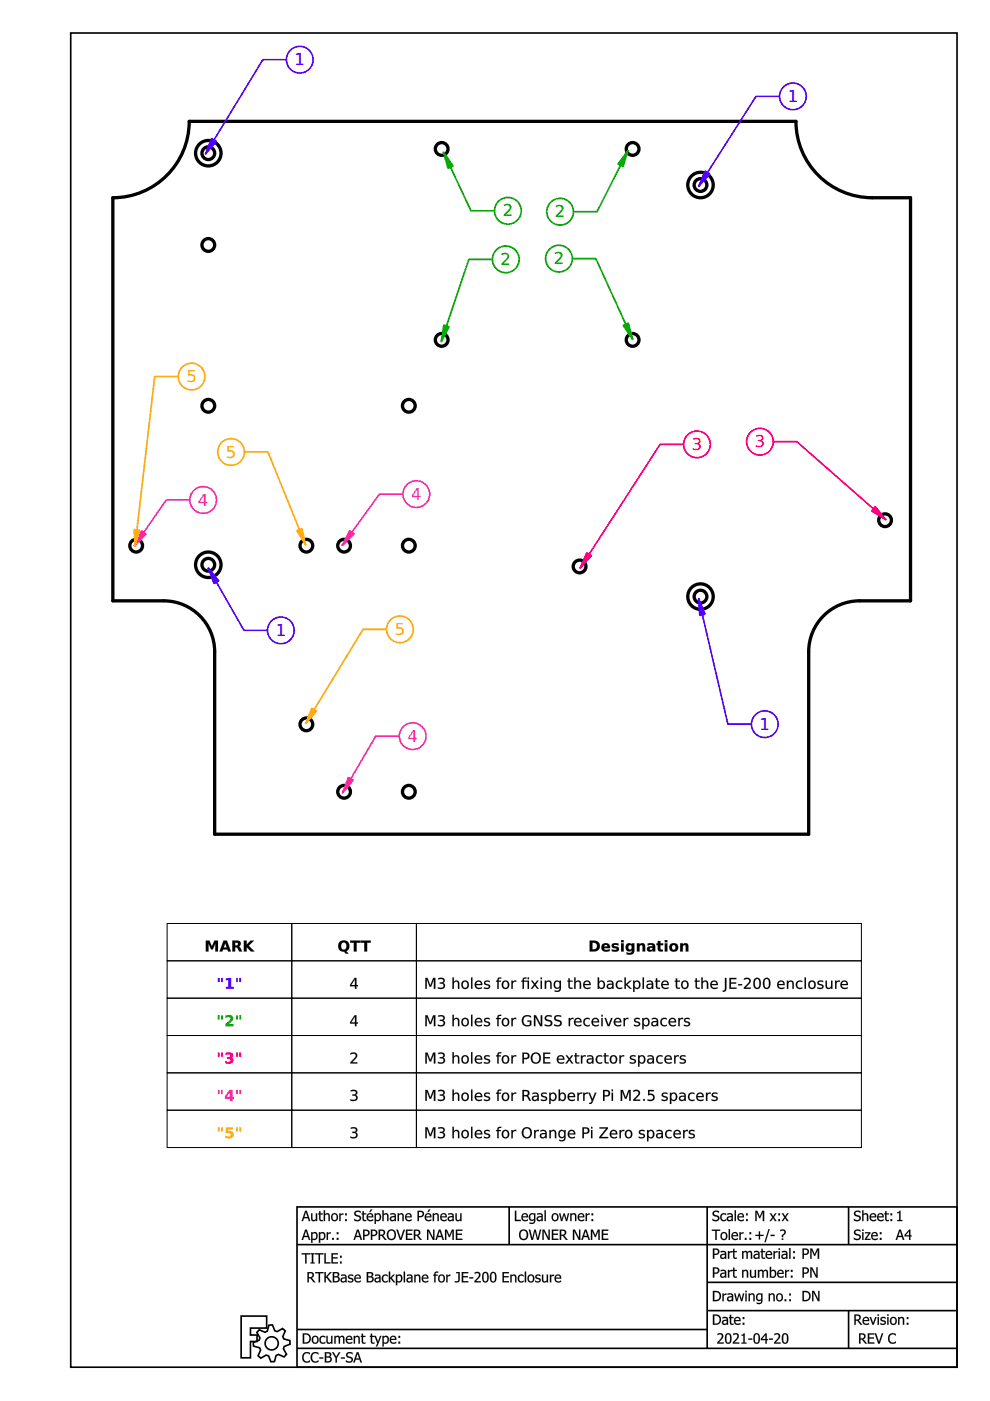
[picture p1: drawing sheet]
<svg xmlns="http://www.w3.org/2000/svg" width="210mm" height="297mm" viewBox="0 0 210 297" stroke-linecap="round" stroke-linejoin="round" font-family="sans-serif">
<defs><g id="words">
<g font-size="3.5" fill="#5400ff">
<text x="62.5" y="13.9">1</text>
<text x="167" y="21.6">1</text>
<text x="58.5" y="134.9">1</text>
<text x="161.1" y="154.7">1</text>
</g>
<g font-size="3.5" fill="#0a0">
<text x="106.6" y="45.9">2</text>
<text x="117.7" y="46.1">2</text>
<text x="106.1" y="56.2">2</text>
<text x="117.4" y="56">2</text>
</g>
<g font-size="3.5" fill="#fa0">
<text x="39.5" y="81">5</text>
<text x="47.9" y="97">5</text>
<text x="83.7" y="134.6">5</text>
</g>
<g font-size="3.5" fill="#f00">
<text x="146.7" y="95.4">3</text>
<text x="160" y="94.8">3</text>
</g>
<g font-size="3.5" fill="#f0f">
<text x="42" y="107.2">4</text>
<text x="87.2" y="106">4</text>
<text x="86.4" y="157.3">4</text>
</g>
</g></defs>
<g fill="none" stroke="#000" stroke-width=".35">
<path d="M15 7h187.9v282.9h-187.9zM63 255.9h139.9v34h-139.9zM108 255.9v8M149.9 255.9v30M179.9 255.9v8M51.1 279h5.4v2.6h-3.4v1.5h1.4v1.3h-1.4v3.5h-2zM63 263.9h139.9M149.9 271.9h53M149.9 277.9h53M179.9 277.9v8M55 281.9l1.2 .6 .5-.3 .3-1.2 .8-.1 .5 1.3 .5 .1 1.1-.6 .6 .5-.5 1.2 .2 .5 1.3 .3v.8l-1.2 .5-.2 .5 .7 1.1-.6 .6-1.2-.5-.5 .2-.3 1.3h-.8l-.5-1.2-.5-.2-1.1 .7-.6-.6 .6-1.2-.3-.4-1.3-.4v-.8l1.2-.4 .2-.5-.6-1.2zM63 281.9h86.9"/>
<path d="M63 285.9h139.9"/>
<circle cx="57.6" cy="284.8" r="1.4"/>
</g>
<g fill="#000">
<path d="M190.2 257l.7-.3v2h.4v.2h-1.1v-.2h.4v-1.5h-.4z"/>
<path d="M64.7 256.7h.4l.7 2.2h-.3l-.2-.6h-.9l-.1 .6h-.4zM64.7 256.7l-.7 2.2h.3l.1-.6h.9l.2 .6h.3l-.7-2.2zM64.8 257l-.3 1h.7zM64.9 257l.3 1h-.7zM65.9 257.2h.3l.1 1.4 .2 .1 .5-.2v-1.3h.3v1.7h-.3v-.2a.57 .57 0 0 1-.7 .2 .57 .57 0 0 1-.4-.6zM66 257.3v1a.55 .55 0 0 0 .3 .6 .55 .55 0 0 0 .7-.2v.2h.2v-1.6h-.2v1.2a.41 .41 0 0 1-.5 .2 .41 .41 0 0 1-.3-.5v-.9zM67.7 256.8h.3l-.1 .5 .6-.1v.3h-.6l.1 .8a.33 .33 0 0 0 .1 .3 .33 .33 0 0 0 .4 0v.3a.56 .56 0 0 1-.8-.5v-.9h-.2v-.3l.2 .1zM67.7 256.8v.5h-.2v.2h.2v.9a.53 .53 0 0 0 .7 .5v-.3l-.3 .1-.2-.2v-1h.5v-.2h-.5v-.5zM68.6 256.6h.3v.8a.57 .57 0 0 1 .7-.2 .57 .57 0 0 1 .3 .6v1.1h-.3v-1.3l-.3-.1-.4 .2v1.2h-.3zM68.6 256.6v2.3h.3v-1.2a.41 .41 0 0 1 .5-.3 .41 .41 0 0 1 .3 .6l-.1 .9h.3v-1.1a.55 .55 0 0 0-.4-.5 .55 .55 0 0 0-.6 .2v-.9zM70.4 257.4a.81 .81 0 0 1 1.1 .1 .81 .81 0 0 1 0 1.1 .81 .81 0 0 1-1.1 .1l-.2-.6zM70.4 257.4a.8 .8 0 0 0 0 1.3 .8 .8 0 0 0 1.2-.2 .79 .79 0 0 0-.1-1 .79 .79 0 0 0-1.1-.1zM70.6 257.6a.56 .56 0 0 0-.1 .8 .56 .56 0 0 0 .8 .1 .56 .56 0 0 0 .1-.7 .56 .56 0 0 0-.8-.2zM70.6 257.6a.6 .6 0 0 1 .8 .2 .6 .6 0 0 1-.3 .9 .63 .63 0 0 1-.6-.4 .63 .63 0 0 1 .1-.7zM71.9 257.2h.3v.3l.6-.3v.4l-.6 .1v1.2h-.3zM71.9 257.3v1.6h.3v-1.2l.6-.2v-.2l-.6 .2v-.2zM73.2 257.2h.3v.5h-.3zM73.2 257.3v.4h.3v-.4zM73.2 258.5h.3v.4h-.3zM73.2 258.5v.4h.3v-.4z"/>
<path d="M64.7 256.7h.4l.7 2.2h-.3l-.2-.6h-.9l-.1 .6h-.3zM64.9 257l-.4 1h.7zM66 257.3h.2v1a.38 .38 0 0 0 .3 .4 .38 .38 0 0 0 .5-.2v-1.2h.2v1.6h-.2v-.2a.56 .56 0 0 1-.7 .2 .56 .56 0 0 1-.3-.6zM67.7 256.8h.2v.5h.5v.2h-.5l.1 1.1h.4a.38 .38 0 0 1-.3 .3 .38 .38 0 0 1-.4-.2v-1.2h-.2v-.2h.2zM68.6 256.6h.3v.8a.56 .56 0 0 1 .7-.2 .56 .56 0 0 1 .3 .6v1.1h-.3v-1.1a.38 .38 0 0 0-.2-.4 .38 .38 0 0 0-.5 .3v1.2h-.3zM70.4 257.4a.79 .79 0 0 1 1.1 .1 .79 .79 0 0 1 0 1.1 .79 .79 0 0 1-1.1 .1l-.2-.6zM70.6 257.6a.58 .58 0 0 0-.1 .8 .58 .58 0 0 0 .8 .1 .58 .58 0 0 0 .1-.7 .58 .58 0 0 0-.8-.2zM71.9 257.3h.3v.2l.6-.2v.2l-.6 .2v1.2h-.3zM73.2 257.3h.3v.4h-.3zM73.2 258.5h.3v.4h-.3z"/>
<path d="M75.3 256.8l.9-.1 .3 .1v.4a.59 .59 0 0 0-.6-.3 .59 .59 0 0 0-.5 .5l.3 .2a.72 .72 0 0 1 .8 .9 .72 .72 0 0 1-1.1 .4l-.3-.1v-.4a.64 .64 0 0 0 .6 .3 .64 .64 0 0 0 .5-.5l-.7-.4a.58 .58 0 0 1-.2-1zM76.9 256.8h.2v.5h.5v.2h-.5l.1 1.1h.4a.38 .38 0 0 1-.3 .3 .38 .38 0 0 1-.4-.2v-1.2h-.2v-.2h.2zM77.9 257.4a.7 .7 0 0 1 .9-.1 .7 .7 0 0 1 .3 .8h-1.1a.65 .65 0 0 0 .4 .5 .65 .65 0 0 0 .7-.1v.3a.9 .9 0 0 1-1.2-.2 .9 .9 0 0 1 0-1.2zM78.1 257.6l-.1 .3h.9l-.2-.4zM78.6 256.4h.3l-.4 .6h-.2zM79.4 257.3h.3v.1a.69 .69 0 0 1 .9 0 .69 .69 0 0 1 .2 .9 .69 .69 0 0 1-1.1 .5v.7h-.3zM79.7 257.7v.9a.59 .59 0 0 0 .8-.4 .59 .59 0 0 0-.5-.7zM81.1 256.6h.2v.8a.56 .56 0 0 1 .7-.2 .56 .56 0 0 1 .4 .6v1.1h-.3v-1.1a.38 .38 0 0 0-.3-.4 .38 .38 0 0 0-.5 .3v1.2h-.2zM83 258.2a.37 .37 0 0 0 .2 .5 .37 .37 0 0 0 .5-.2v-.5zM82.8 257.3l.2-.1a.64 .64 0 0 1 .9 .6v1.1h-.2v-.2a.56 .56 0 0 1-1-.1 .56 .56 0 0 1 .6-.8h.4l-.1-.2h-.8zM84.3 257.3h.3v.1a.56 .56 0 0 1 .6-.2 .56 .56 0 0 1 .4 .6v1.1h-.3v-1.1a.38 .38 0 0 0-.3-.4 .38 .38 0 0 0-.4 .3v1.2h-.3zM86.1 257.4a.7 .7 0 0 1 .9-.1 .7 .7 0 0 1 .3 .8h-1.1a.65 .65 0 0 0 .4 .5 .65 .65 0 0 0 .7-.1v.3a.9 .9 0 0 1-1.2-.2 .9 .9 0 0 1 0-1.2zM86.3 257.6l-.1 .3h.8l-.2-.4zM88.5 256.7h.6a.73 .73 0 0 1 .8 .9 .73 .73 0 0 1-1.1 .5v.8h-.3zM88.8 257v.8a.51 .51 0 0 0 .8-.4 .51 .51 0 0 0-.8-.4zM90.3 257.4a.7 .7 0 0 1 .8-.1 .7 .7 0 0 1 .4 .8h-1.2a.65 .65 0 0 0 .5 .5 .65 .65 0 0 0 .6-.1v.3a.9 .9 0 0 1-1.1-.2 .9 .9 0 0 1 0-1.2zM90.5 257.6l-.2 .3h.9l-.2-.4zM90.9 256.4h.4l-.4 .6h-.3zM91.7 257.3h.3v.1a.56 .56 0 0 1 .7-.2 .56 .56 0 0 1 .3 .6v1.1h-.2v-1.1a.38 .38 0 0 0-.3-.4 .38 .38 0 0 0-.5 .3v1.2h-.3zM93.5 257.4a.7 .7 0 0 1 .9-.1 .7 .7 0 0 1 .3 .8h-1.1a.65 .65 0 0 0 .4 .5 .65 .65 0 0 0 .7-.1v.3a.9 .9 0 0 1-1.2-.2 .9 .9 0 0 1 0-1.2zM93.7 257.6l-.1 .3h.9l-.3-.4zM95.3 258.2a.37 .37 0 0 0 .1 .5 .37 .37 0 0 0 .5-.2v-.5zM95 257.3l.3-.1a.64 .64 0 0 1 .9 .6v1.1h-.3v-.2a.56 .56 0 0 1-.9-.1 .56 .56 0 0 1 .5-.8h.4v-.2h-.9zM96.6 257.3h.2v1a.38 .38 0 0 0 .3 .4 .38 .38 0 0 0 .5-.2v-1.2h.3v1.6h-.3v-.2a.56 .56 0 0 1-.7 .2 .56 .56 0 0 1-.3-.6z"/>
<path d="M75.3 256.8l.3-.1a.55 .55 0 0 1 .6-.1 .55 .55 0 0 1 .3 .6 .56 .56 0 0 0-.6-.3 .56 .56 0 0 0-.5 .5l.3 .2a.71 .71 0 0 1 .9 .7 .71 .71 0 0 1-1 .6l-.5-.1v-.4a.7 .7 0 0 0 1.1-.1l-.1-.3-.6-.1a.59 .59 0 0 1-.2-1.1zM75.3 256.9a.62 .62 0 0 0-.1 .8l.8 .3a.35 .35 0 0 1 .3 .3 .35 .35 0 0 1-.3 .4h-.4l-.5-.3v.3a1.24 1.24 0 0 0 1.3 0 .61 .61 0 0 0-.3-1h-.1a.46 .46 0 0 1-.6-.5 .46 .46 0 0 1 .8-.2l.3 .2v-.4l-.3-.1zM76.8 256.8h.4l-.1 .5 .6-.1v.3h-.6l.1 .8a.33 .33 0 0 0 .1 .3 .33 .33 0 0 0 .4 0l-.1 .3a.56 .56 0 0 1-.8-.5l.1-.9h-.2v-.3l.2 .1zM76.9 256.8v.5h-.2v.2h.2v.9a.53 .53 0 0 0 .7 .5v-.3l-.3 .1-.2-.2v-1h.5v-.2h-.5v-.5zM77.9 257.4a.71 .71 0 0 1 .9-.1 .71 .71 0 0 1 .3 .8h-1.1a.66 .66 0 0 0 1.1 .4v.3a.91 .91 0 0 1-1.2-.2 .91 .91 0 0 1 0-1.2zM77.9 257.5a.86 .86 0 0 0-.1 1 .86 .86 0 0 0 1.1 .4l.2-.1v-.3l-.2 .1a.56 .56 0 0 1-.6 0 .56 .56 0 0 1-.3-.5h1.1a.68 .68 0 0 0-.3-.8 .68 .68 0 0 0-.9 .2zM78.1 257.6l-.1 .3h.9l-.3-.4zM78.1 257.6l.6-.1 .2 .4h-.9zM78.6 256.4h.4l-.5 .6h-.2zM78.6 256.4l-.3 .6h.2l.4-.6zM79.4 257.2h.3v.2a.65 .65 0 0 1 .8-.1 .65 .65 0 0 1 .3 .7 .73 .73 0 0 1-.3 .8 .73 .73 0 0 1-.8 0v.7h-.3zM79.4 257.3v2.2h.3v-.7a.75 .75 0 0 0 .9-.1 .75 .75 0 0 0 .2-.9 .6 .6 0 0 0-.5-.6 .6 .6 0 0 0-.6 .3v-.2zM79.7 257.7v.9a.57 .57 0 0 0 .8-.4 .57 .57 0 0 0-.5-.7zM79.7 257.6a.51 .51 0 0 1 .7-.1 .51 .51 0 0 1 .1 .7 .53 .53 0 0 1-.8 .4zM81.1 256.6h.3l-.1 .8a.57 .57 0 0 1 .7-.2 .57 .57 0 0 1 .4 .6v1.1h-.3l-.1-1.3-.2-.1-.5 .2 .1 1.2h-.3zM81.1 256.6v2.3h.2v-1.2a.41 .41 0 0 1 .6-.3 .41 .41 0 0 1 .2 .6v.9h.3l-.1-1.1a.55 .55 0 0 0-.3-.5 .55 .55 0 0 0-.7 .2v-.9zM83 258.2a.35 .35 0 0 0 .2 .5 .35 .35 0 0 0 .5-.2v-.5zM83 258.2l.7-.2v.5a.38 .38 0 0 1-.5 .2 .38 .38 0 0 1-.2-.5zM82.8 257.3l.2-.1a.66 .66 0 0 1 1 .6v1.1h-.3v-.2l-.2 .2a.53 .53 0 0 1-.8-.2 .53 .53 0 0 1 .2-.8l.8-.1a.5 .5 0 0 0-.4-.4 .5 .5 0 0 0-.5 .2zM82.8 257.3v.3l.7-.1 .2 .3a.68 .68 0 0 0-.8 .1 .68 .68 0 0 0-.2 .8l.1 .1a.69 .69 0 0 0 .9-.1v.2h.2l-.1-1.5-.4-.2zM84.3 257.2h.3v.2a.57 .57 0 0 1 .7-.2 .57 .57 0 0 1 .3 .6v1.1h-.3v-1.3l-.3-.1-.4 .2v1.2h-.3zM84.3 257.3v1.6h.3v-1.2a.41 .41 0 0 1 .5-.3 .41 .41 0 0 1 .2 .6v.9h.3v-1.1a.55 .55 0 0 0-.4-.5 .55 .55 0 0 0-.6 .2v-.2zM86.1 257.4a.71 .71 0 0 1 .9-.1 .71 .71 0 0 1 .3 .8h-1.1a.66 .66 0 0 0 1.1 .4v.3a.91 .91 0 0 1-1.2-.2 .91 .91 0 0 1 0-1.2zM86.1 257.5a.86 .86 0 0 0-.1 1 .86 .86 0 0 0 1 .4l.3-.1v-.3l-.3 .1a.56 .56 0 0 1-.6 0 .56 .56 0 0 1-.2-.5h1.1a.68 .68 0 0 0-.3-.8 .68 .68 0 0 0-.9 .2zM86.3 257.6l-.1 .3h.8l-.2-.4zM86.3 257.6l.5-.1 .2 .4h-.9zM88.5 256.7l1.2 .1a.65 .65 0 0 1 0 1.1l-.4 .2h-.5v.8h-.3zM88.5 256.7v2.2h.3v-.8l.9-.3a.67 .67 0 0 0 .1-.8 .67 .67 0 0 0-.7-.3zM88.8 257v.8l.7-.1 .1-.3-.1-.4zM88.8 256.9a.53 .53 0 0 1 .8 .5 .53 .53 0 0 1-.8 .4zM90.2 257.4a.71 .71 0 0 1 .9-.1 .71 .71 0 0 1 .4 .8h-1.2a.66 .66 0 0 0 1.1 .4v.3a.91 .91 0 0 1-1.1-.2 .91 .91 0 0 1-.1-1.2zM90.3 257.5a.86 .86 0 0 0-.2 1 .86 .86 0 0 0 1.1 .4l.2-.1v-.3l-.2 .1a.56 .56 0 0 1-.6 0 .56 .56 0 0 1-.3-.5h1.1a.68 .68 0 0 0-.3-.8 .68 .68 0 0 0-.8 .2zM90.5 257.6l-.2 .3h.9l-.2-.4zM90.5 257.6l.5-.1 .2 .4h-.9zM90.9 256.4h.4l-.4 .6h-.3zM90.9 256.4l-.2 .6h.2l.4-.6zM91.7 257.2h.3v.2a.57 .57 0 0 1 .7-.2 .57 .57 0 0 1 .4 .6v1.1h-.4v-1.3l-.3-.1-.4 .2v1.2h-.3zM91.7 257.3v1.6h.3v-1.2a.41 .41 0 0 1 .5-.3 .41 .41 0 0 1 .3 .6v.9h.2v-1.1a.55 .55 0 0 0-.3-.5 .55 .55 0 0 0-.7 .2v-.2zM93.5 257.4a.71 .71 0 0 1 .9-.1 .71 .71 0 0 1 .3 .8h-1.1a.66 .66 0 0 0 1.1 .4v.3a.91 .91 0 0 1-1.2-.2 .91 .91 0 0 1 0-1.2zM93.5 257.5a.86 .86 0 0 0-.1 1 .86 .86 0 0 0 1 .4l.3-.1v-.3l-.2 .1a.56 .56 0 0 1-.6 0 .56 .56 0 0 1-.3-.5h1.1a.68 .68 0 0 0-.3-.8 .68 .68 0 0 0-.9 .2zM93.7 257.6l-.1 .3h.9l-.3-.4zM93.7 257.6l.5-.1 .3 .4h-.9zM95.3 258.2a.35 .35 0 0 0 .2 .5 .35 .35 0 0 0 .4-.2v-.5zM95.2 258.2l.7-.2v.5a.38 .38 0 0 1-.4 .2 .38 .38 0 0 1-.3-.5zM95 257.3l.3-.1a.66 .66 0 0 1 .9 .6v1.1h-.3v-.2l-.2 .2a.53 .53 0 0 1-.7-.2 .53 .53 0 0 1 .2-.8l.7-.1a.5 .5 0 0 0-.4-.4 .5 .5 0 0 0-.5 .2zM95 257.3v.3l.8-.1 .1 .3a.68 .68 0 0 0-.7 .1 .68 .68 0 0 0-.2 .8v.1a.69 .69 0 0 0 .9-.1v.2h.3l-.1-1.5-.4-.2zM96.6 257.2h.3v1.4l.3 .1 .4-.2v-1.3h.3v1.7h-.3v-.2a.57 .57 0 0 1-.7 .2 .57 .57 0 0 1-.3-.6zM96.6 257.3v1a.55 .55 0 0 0 .3 .6 .55 .55 0 0 0 .7-.2v.2h.3v-1.6h-.3v1.2a.41 .41 0 0 1-.5 .2 .41 .41 0 0 1-.3-.5v-.9z"/>
<path d="M109.2 256.7h.3v1.9h.9v.3h-1.2zM110.7 257.4a.7 .7 0 0 1 .9-.1 .7 .7 0 0 1 .4 .8h-1.2a.65 .65 0 0 0 .4 .5 .65 .65 0 0 0 .7-.1v.3a.9 .9 0 0 1-1.1-.2 .9 .9 0 0 1-.1-1.2zM111 257.6l-.2 .3h.9l-.2-.4zM112.5 257.6a.54 .54 0 0 0-.1 .8 .54 .54 0 0 0 .8 0v-.9h-.3zM112.3 257.4a.69 .69 0 0 1 .9-.1h.3v1.4a.81 .81 0 0 1-1.2 .7v-.2a.58 .58 0 0 0 .6 0 .58 .58 0 0 0 .3-.5 .72 .72 0 0 1-.9 0 .72 .72 0 0 1-.1-1zM114.1 258.2a.37 .37 0 0 0 .2 .5 .37 .37 0 0 0 .5-.2v-.5zM113.9 257.3l.2-.1a.64 .64 0 0 1 1 .6v1.1h-.3v-.2a.56 .56 0 0 1-1-.1 .56 .56 0 0 1 .6-.8h.4l-.1-.2h-.8zM115.5 256.6h.2v2.3h-.2zM117.2 257.4a.79 .79 0 0 1 1 .1 .79 .79 0 0 1 0 1.1 .79 .79 0 0 1-1.1 .1l-.1-.6zM117.4 257.6a.58 .58 0 0 0-.1 .8 .58 .58 0 0 0 .7 .1 .58 .58 0 0 0 .1-.7 .58 .58 0 0 0-.7-.2zM118.5 257.3h.3l.3 1.2 .4-1.2h.2l.4 1.2 .3-1.2h.3l-.4 1.6h-.3l-.4-1.3-.4 1.3h-.2zM120.9 257.3h.3v.1a.56 .56 0 0 1 .6-.2 .56 .56 0 0 1 .4 .6v1.1h-.3v-1.1a.38 .38 0 0 0-.3-.4 .38 .38 0 0 0-.4 .3v1.2h-.3zM122.7 257.4a.7 .7 0 0 1 .9-.1 .7 .7 0 0 1 .3 .8h-1.1a.65 .65 0 0 0 .4 .5 .65 .65 0 0 0 .7-.1v.3a.9 .9 0 0 1-1.2-.2 .9 .9 0 0 1 0-1.2zM122.9 257.6l-.1 .3h.8l-.2-.4zM124.2 257.3h.3v.2l.5-.2v.2l-.5 .2v1.2h-.3zM125.4 257.3h.4v.4h-.4zM125.4 258.5h.4v.4h-.4z"/>
<path d="M109.2 256.7h.3v1.9h1v.3h-1.3zM109.2 256.7v2.2h1.2v-.3h-1l.1-1.9zM110.7 257.4a.71 .71 0 0 1 .9-.1 .71 .71 0 0 1 .4 .8h-1.2a.66 .66 0 0 0 1.1 .4v.3a.91 .91 0 0 1-1.1-.2 .91 .91 0 0 1-.1-1.2zM110.8 257.5a.86 .86 0 0 0-.2 1 .86 .86 0 0 0 1.1 .4l.2-.1v-.3l-.2 .1a.56 .56 0 0 1-.6 0 .56 .56 0 0 1-.3-.5h1.1a.68 .68 0 0 0-.3-.8 .68 .68 0 0 0-.8 .2zM111 257.6l-.2 .3h.9l-.2-.4zM110.9 257.6l.6-.1 .2 .4h-.9zM112.5 257.6a.53 .53 0 0 0-.1 .8 .53 .53 0 0 0 .8 0v-.9h-.3zM112.5 257.6l.4-.2 .3 .1v1a.54 .54 0 0 1-.7 0 .54 .54 0 0 1 0-.8zM112.3 257.4a.67 .67 0 0 1 .9-.1l.3-.1v1.5a.86 .86 0 0 1-1.2 .7v-.3l.5 .1 .3-.1 .1-.4a.69 .69 0 0 1-.9 0 .69 .69 0 0 1-.2-.8zM112.4 257.4a.76 .76 0 0 0-.2 1 .76 .76 0 0 0 .9 .3l.1-.1a.55 .55 0 0 1-.2 .7 .55 .55 0 0 1-.7-.1v.2a.8 .8 0 0 0 1.2-.7v-1.4h-.3a.67 .67 0 0 0-.8 .1zM114.1 258.2a.35 .35 0 0 0 .2 .5 .35 .35 0 0 0 .5-.2v-.5zM114.1 258.2l.7-.2v.5a.38 .38 0 0 1-.5 .2 .38 .38 0 0 1-.2-.5zM113.9 257.3l.2-.1a.66 .66 0 0 1 1 .6v1.1h-.3v-.2l-.2 .2a.53 .53 0 0 1-.8-.2 .53 .53 0 0 1 .3-.8l.7-.1a.5 .5 0 0 0-.4-.4 .5 .5 0 0 0-.5 .2zM113.9 257.3v.3l.7-.1 .2 .3a.68 .68 0 0 0-.8 .1 .68 .68 0 0 0-.1 .8v.1a.69 .69 0 0 0 .9-.1v.2h.3l-.1-1.5-.4-.2zM115.4 256.6h.3v2.3h-.3zM115.5 256.6v2.3h.2v-2.3zM117.1 257.4a.81 .81 0 0 1 1.1 .1 .81 .81 0 0 1 0 1.1 .81 .81 0 0 1-1.1 .1l-.2-.6zM117.2 257.4a.8 .8 0 0 0-.1 1.3 .8 .8 0 0 0 1.2-.2 .79 .79 0 0 0-.1-1 .79 .79 0 0 0-1-.1zM117.4 257.6a.56 .56 0 0 0-.1 .8 .56 .56 0 0 0 .7 .1 .56 .56 0 0 0 .1-.7 .56 .56 0 0 0-.7-.2zM117.3 257.6a.6 .6 0 0 1 .9 .2 .6 .6 0 0 1-.3 .9 .63 .63 0 0 1-.7-.4 .63 .63 0 0 1 .1-.7zM118.5 257.2h.3l.3 1.3 .4-1.3h.2l.4 1.3 .3-1.3h.3l-.4 1.7h-.3l-.4-1.3-.4 1.3h-.3zM118.5 257.3l.5 1.6h.2l.4-1.3 .4 1.3h.3l.4-1.6h-.3l-.3 1.3-.4-1.3h-.2l-.4 1.3-.3-1.3zM120.9 257.2h.3v.2a.57 .57 0 0 1 .6-.2 .57 .57 0 0 1 .4 .6v1.1h-.3v-1.3l-.3-.1-.4 .2v1.2h-.3zM120.9 257.3v1.6h.3v-1.2a.41 .41 0 0 1 .5-.3 .41 .41 0 0 1 .2 .6v.9h.3v-1.1a.55 .55 0 0 0-.4-.5 .55 .55 0 0 0-.6 .2v-.2zM122.7 257.4a.71 .71 0 0 1 .9-.1 .71 .71 0 0 1 .3 .8h-1.1a.66 .66 0 0 0 1.1 .4v.3a.91 .91 0 0 1-1.2-.2 .91 .91 0 0 1 0-1.2zM122.7 257.5a.86 .86 0 0 0-.1 1 .86 .86 0 0 0 1 .4l.3-.1v-.3l-.3 .1a.56 .56 0 0 1-.6 0 .56 .56 0 0 1-.2-.5h1.1a.68 .68 0 0 0-.3-.8 .68 .68 0 0 0-.9 .2zM122.9 257.6l-.1 .3h.8l-.2-.4zM122.9 257.6l.5-.1 .2 .4h-.9zM124.2 257.2h.3v.3l.6-.3v.4l-.6 .1v1.2h-.3zM124.2 257.3v1.6h.3l-.1-1.2 .6-.2v-.2l-.6 .2 .1-.2zM125.4 257.2h.4v.5h-.4zM125.4 257.3v.4h.4v-.4zM125.4 258.5h.4v.4h-.4zM125.4 258.5v.4h.4v-.4z"/>
<path d="M151.3 256.8l.8-.1 .3 .1v.4a.59 .59 0 0 0-.6-.3 .59 .59 0 0 0-.4 .5l.3 .2a.72 .72 0 0 1 .8 .9 .72 .72 0 0 1-1.1 .4l-.4-.1v-.4a.64 .64 0 0 0 .7 .3 .64 .64 0 0 0 .5-.5l-.7-.4a.58 .58 0 0 1-.2-1zM152.9 257.4a.87 .87 0 0 1 1-.1v.3a.59 .59 0 0 0-.8 .1 .59 .59 0 0 0 0 .8 .59 .59 0 0 0 .8 0v.3a.86 .86 0 0 1-1.1-.2 .86 .86 0 0 1 .1-1.2zM154.4 258.2a.37 .37 0 0 0 .2 .5 .37 .37 0 0 0 .5-.2v-.5zM154.2 257.3l.2-.1a.64 .64 0 0 1 1 .6v1.1h-.3v-.2a.56 .56 0 0 1-1-.1 .56 .56 0 0 1 .6-.8h.4l-.1-.2h-.8zM155.8 256.6h.2v2.3h-.2zM156.5 257.4a.7 .7 0 0 1 .9-.1 .7 .7 0 0 1 .3 .8h-1.1a.65 .65 0 0 0 .4 .5 .65 .65 0 0 0 .7-.1v.3a.9 .9 0 0 1-1.2-.2 .9 .9 0 0 1 0-1.2zM156.7 257.6l-.1 .3h.9l-.2-.4zM158.2 257.3h.3v.4h-.3zM158.2 258.5h.3v.4h-.3z"/>
<path d="M151.3 256.8l.3-.1a.55 .55 0 0 1 .6-.1 .55 .55 0 0 1 .3 .6h-.1a.56 .56 0 0 0-.6-.3 .56 .56 0 0 0-.4 .5l.3 .2a.71 .71 0 0 1 .8 .7 .71 .71 0 0 1-1 .6l-.5-.1 .1-.4a.7 .7 0 0 0 1.1-.1l-.1-.3-.6-.1a.59 .59 0 0 1-.2-1.1zM151.3 256.9a.62 .62 0 0 0-.1 .8l.8 .3a.35 .35 0 0 1 .3 .3 .35 .35 0 0 1-.3 .4h-.4l-.6-.3 .1 .3a1.24 1.24 0 0 0 1.2 0 .61 .61 0 0 0-.2-1h-.1a.46 .46 0 0 1-.6-.5 .46 .46 0 0 1 .8-.2l.2 .2v-.4l-.3-.1zM152.9 257.4a.88 .88 0 0 1 1.1-.1v.4a.58 .58 0 0 0-.9 0 .58 .58 0 0 0 0 .8 .58 .58 0 0 0 .9 0v.3l-.3 .1a.85 .85 0 0 1-1-.4 .85 .85 0 0 1 .2-1.1zM152.9 257.4a.84 .84 0 0 0-.1 1.2 .84 .84 0 0 0 1.1 .2v-.3a.6 .6 0 0 1-1-.3 .6 .6 0 0 1 .7-.7l.3 .1v-.2a.86 .86 0 0 0-1 0zM154.4 258.2a.35 .35 0 0 0 .2 .5 .35 .35 0 0 0 .5-.2v-.5zM154.4 258.2l.7-.2v.5a.38 .38 0 0 1-.5 .2 .38 .38 0 0 1-.2-.5zM154.2 257.3l.2-.1a.66 .66 0 0 1 1 .6v1.1h-.3v-.2l-.2 .2a.53 .53 0 0 1-.8-.2 .53 .53 0 0 1 .3-.8l.7-.1a.5 .5 0 0 0-.4-.4 .5 .5 0 0 0-.5 .2zM154.2 257.3v.3l.7-.1 .2 .3a.68 .68 0 0 0-.8 .1 .68 .68 0 0 0-.1 .8v.1a.69 .69 0 0 0 .9-.1v.2h.3l-.1-1.5-.4-.2zM155.7 256.6h.3v2.3h-.3zM155.8 256.6v2.3h.2v-2.3zM156.5 257.4a.71 .71 0 0 1 .9-.1 .71 .71 0 0 1 .3 .8h-1.1a.66 .66 0 0 0 1.1 .4v.3a.91 .91 0 0 1-1.2-.2 .91 .91 0 0 1 0-1.2zM156.5 257.5a.86 .86 0 0 0-.1 1 .86 .86 0 0 0 1.1 .4l.2-.1v-.3l-.2 .1a.56 .56 0 0 1-.6 0 .56 .56 0 0 1-.3-.5h1.1a.68 .68 0 0 0-.3-.8 .68 .68 0 0 0-.9 .2zM156.7 257.6l-.1 .3h.9l-.2-.4zM156.7 257.6l.6-.1 .2 .4h-.9zM158.2 257.2h.4v.5h-.4zM158.2 257.3v.4h.3v-.4zM158.2 258.5h.4v.4h-.4zM158.2 258.5v.4h.3v-.4z"/>
<path d="M160.2 256.7h.3l.6 1.2 .5-1.2h.4v2.2h-.3v-1.9l-.5 1.3h-.2l-.6-1.3v1.9h-.2zM163.2 257.3h.3l.4 .6 .4-.6h.3l-.5 .8 .5 .8h-.3l-.4-.6-.4 .6h-.3l.6-.8zM165 257.3h.4v.4h-.4zM165 258.5h.4v.4h-.4zM165.7 257.3h.4l.4 .6 .4-.6h.3l-.6 .8 .6 .8h-.3l-.4-.6-.5 .6h-.3l.6-.8z"/>
<path d="M160.1 256.7h.5l.5 1.2 .5-1.2h.4v2.2h-.3v-1.9l-.5 1.3h-.2l-.6-1.3v1.9h-.3zM160.2 256.7v2.2h.2v-1.9l.6 1.3h.2l.5-1.3v1.9h.3v-2.2h-.4l-.5 1.3-.6-1.3zM163.2 257.2h.3l.4 .7 .4-.7h.4l-.6 .9 .6 .8h-.4l-.4-.6-.4 .6h-.3l.6-.8zM163.2 257.3l.6 .8-.6 .8h.3l.4-.7 .4 .7h.3l-.5-.8 .5-.8h-.3l-.4 .6-.4-.6zM165 257.2h.4v.5h-.4zM165 257.3v.4h.4v-.4zM165 258.5h.4v.4h-.4zM165 258.5v.4h.4v-.4zM165.7 257.2h.4l.4 .7 .4-.7h.3l-.6 .9 .6 .8h-.4l-.3-.6-.4 .6h-.4l.6-.8zM165.7 257.3l.6 .8-.6 .8h.3l.5-.7 .4 .7h.3l-.6-.8 .6-.8h-.3l-.4 .6-.4-.6z"/>
<path d="M181.3 256.8l.8-.1 .3 .1v.4a.59 .59 0 0 0-.6-.3 .59 .59 0 0 0-.4 .5l.2 .2a.72 .72 0 0 1 .9 .9 .72 .72 0 0 1-1.2 .4l-.3-.1v-.4a.64 .64 0 0 0 .7 .3 .64 .64 0 0 0 .5-.5l-.8-.4a.58 .58 0 0 1-.1-1zM182.8 256.6h.3v.8a.56 .56 0 0 1 .6-.2 .56 .56 0 0 1 .4 .6v1.1h-.3v-1.1a.38 .38 0 0 0-.3-.4 .38 .38 0 0 0-.4 .3v1.2h-.3zM184.6 257.4a.7 .7 0 0 1 .8-.1 .7 .7 0 0 1 .4 .8h-1.2a.65 .65 0 0 0 .5 .5 .65 .65 0 0 0 .6-.1v.3a.9 .9 0 0 1-1.1-.2 .9 .9 0 0 1 0-1.2zM184.8 257.6l-.2 .3h.9l-.2-.4zM186.2 257.4a.7 .7 0 0 1 .8-.1 .7 .7 0 0 1 .4 .8h-1.2a.65 .65 0 0 0 .5 .5 .65 .65 0 0 0 .6-.1v.3a.9 .9 0 0 1-1.1-.2 .9 .9 0 0 1 0-1.2zM186.4 257.6l-.2 .3h.9l-.2-.4zM187.7 256.8h.3v.5h.5v.2h-.5v1.1h.5a.38 .38 0 0 1-.4 .3 .38 .38 0 0 1-.4-.2v-1.2h-.2v-.2h.2zM188.8 257.3h.4v.4h-.4zM188.8 258.5h.4v.4h-.4z"/>
<path d="M181.2 256.8l.4-.1a.55 .55 0 0 1 .6-.1 .55 .55 0 0 1 .2 .6 .56 .56 0 0 0-.6-.3 .56 .56 0 0 0-.4 .5l.2 .2a.71 .71 0 0 1 .9 .7 .71 .71 0 0 1-1 .6l-.5-.1 .1-.4a.7 .7 0 0 0 1.1-.1l-.1-.3-.7-.1a.59 .59 0 0 1-.2-1.1zM181.3 256.9a.62 .62 0 0 0-.1 .8l.7 .3a.35 .35 0 0 1 .3 .3 .35 .35 0 0 1-.3 .4h-.3l-.6-.3v.3a1.24 1.24 0 0 0 1.3 0 .61 .61 0 0 0-.2-1h-.1a.46 .46 0 0 1-.6-.5 .46 .46 0 0 1 .8-.2l.2 .2v-.4l-.3-.1zM182.8 256.6h.3v.8a.57 .57 0 0 1 .6-.2 .57 .57 0 0 1 .4 .6v1.1h-.3v-1.3l-.3-.1-.4 .2v1.2h-.3zM182.8 256.6v2.3h.3v-1.2a.41 .41 0 0 1 .5-.3 .41 .41 0 0 1 .2 .6v.9h.3v-1.1a.55 .55 0 0 0-.4-.5 .55 .55 0 0 0-.6 .2v-.9zM184.6 257.4a.71 .71 0 0 1 .9-.1 .71 .71 0 0 1 .3 .8h-1.2a.66 .66 0 0 0 1.1 .4l.1 .3a.91 .91 0 0 1-1.2-.2 .91 .91 0 0 1 0-1.2zM184.6 257.5a.86 .86 0 0 0-.1 1 .86 .86 0 0 0 1 .4l.2-.1v-.3l-.2 .1a.56 .56 0 0 1-.6 0 .56 .56 0 0 1-.3-.5h1.2a.68 .68 0 0 0-.4-.8 .68 .68 0 0 0-.8 .2zM184.8 257.6l-.2 .3h.9l-.2-.4zM184.8 257.6l.5-.1 .2 .4h-.9zM186.2 257.4a.71 .71 0 0 1 .8-.1 .71 .71 0 0 1 .4 .8h-1.2a.66 .66 0 0 0 1.1 .4l.1 .3a.91 .91 0 0 1-1.2-.2 .91 .91 0 0 1 0-1.2zM186.2 257.5a.86 .86 0 0 0-.2 1 .86 .86 0 0 0 1.1 .4l.2-.1v-.3l-.2 .1a.56 .56 0 0 1-.6 0 .56 .56 0 0 1-.3-.5h1.2a.68 .68 0 0 0-.4-.8 .68 .68 0 0 0-.8 .2zM186.4 257.6l-.2 .3h.9l-.2-.4zM186.4 257.6l.5-.1 .2 .4h-.9zM187.7 256.8h.3v.5l.5-.1v.3h-.5v.8a.33 .33 0 0 0 .1 .3 .33 .33 0 0 0 .4 0v.3a.56 .56 0 0 1-.8-.5v-.9h-.2v-.3l.2 .1zM187.7 256.8v.5h-.2v.2h.2v.9a.53 .53 0 0 0 .8 .5v-.3l-.4 .1-.1-.2-.1-1h.6v-.2h-.6l.1-.5zM188.8 257.2h.4v.5h-.4zM188.8 257.3v.4h.4v-.4zM188.8 258.5h.4v.4h-.4zM188.8 258.5v.4h.4v-.4z"/>
<path d="M190.2 257l.7-.3v2h.4v.2h-1.1v-.2h.4v-1.5h-.4zM190.2 257v.2h.5v1.5h-.5v.2h1.1v-.2h-.4v-2z"/>
<path d="M64.7 260.7h.4l.7 2.2h-.3l-.2-.6h-.9l-.1 .6h-.4zM64.7 260.7l-.7 2.2h.3l.1-.6h.9l.2 .6h.3l-.7-2.2zM64.8 261l-.3 1h.7zM64.9 261l.3 1h-.7zM66 261.2h.3l-.1 .2a.65 .65 0 0 1 .8-.1 .65 .65 0 0 1 .4 .7 .73 .73 0 0 1-.3 .8 .73 .73 0 0 1-.9 0l.1 .7h-.3zM66 261.3v2.2h.2v-.7a.75 .75 0 0 0 1-.1 .75 .75 0 0 0 .1-.9 .6 .6 0 0 0-.4-.6 .6 .6 0 0 0-.7 .3v-.2zM66.2 261.7l.1 .9a.57 .57 0 0 0 .8-.4 .57 .57 0 0 0-.5-.7zM66.2 261.6a.51 .51 0 0 1 .7-.1 .51 .51 0 0 1 .2 .7 .53 .53 0 0 1-.9 .4zM67.6 261.2h.3v.2a.65 .65 0 0 1 .8-.1 .65 .65 0 0 1 .3 .7 .73 .73 0 0 1-.3 .8 .73 .73 0 0 1-.8 0v.7h-.3zM67.6 261.3v2.2h.3v-.7a.75 .75 0 0 0 .9-.1 .75 .75 0 0 0 .2-.9 .6 .6 0 0 0-.5-.6 .6 .6 0 0 0-.6 .3v-.2zM67.9 261.7v.9a.57 .57 0 0 0 .8-.4 .57 .57 0 0 0-.5-.7zM67.9 261.6a.51 .51 0 0 1 .7-.1 .51 .51 0 0 1 .1 .7 .53 .53 0 0 1-.8 .4zM69.3 261.2h.3l-.1 .3 .7-.3v.4l-.7 .1 .1 1.2h-.3zM69.3 261.3v1.6h.2v-1.2l.6-.2v-.2l-.6 .2v-.2zM70.4 262.5h.4v.4h-.4zM70.4 262.5v.4h.4v-.4zM71.4 261.2h.4v.5h-.4zM71.4 261.3v.4h.4v-.4zM71.4 262.5h.4v.4h-.4zM71.4 262.5v.4h.4v-.4z"/>
<path d="M64.7 260.7h.4l.7 2.2h-.3l-.2-.6h-.9l-.1 .6h-.3zM64.9 261l-.4 1h.7zM66 261.3h.2v.1a.69 .69 0 0 1 1 0 .69 .69 0 0 1 .1 .9 .69 .69 0 0 1-1.1 .5v.7h-.2zM66.2 261.7v.9a.59 .59 0 0 0 .9-.4 .59 .59 0 0 0-.5-.7zM67.6 261.3h.3v.1a.69 .69 0 0 1 .9 0 .69 .69 0 0 1 .2 .9 .69 .69 0 0 1-1.1 .5v.7h-.3zM67.9 261.7v.9a.59 .59 0 0 0 .8-.4 .59 .59 0 0 0-.5-.7zM69.3 261.3h.2v.2l.6-.2v.2l-.6 .2v1.2h-.2zM70.4 262.5h.4v.4h-.4zM71.4 261.3h.4v.4h-.4zM71.4 262.5h.4v.4h-.4z"/>
<path d="M64 265.7h1.7v.3h-.7v1.9h-.3v-1.9h-.7zM64 265.7v.3l.7-.1v2h.3v-2l.7 .1v-.3zM65.8 265.7h.9v.2h-.3v1.8l.3-.1v.3h-.9v-.3h.3v-1.7h-.3zM65.8 265.7v.2h.3v1.8h-.3v.2h.9v-.2h-.3v-1.8h.3v-.2zM66.8 265.7h1.8v.3h-.8l.1 1.9h-.4l.1-1.9h-.8zM66.8 265.7v.3l.8-.1v2h.2v-2l.8 .1v-.3zM68.8 265.7h.3v1.9h1v.3h-1.3zM68.8 265.7v2.2h1.2v-.3h-.9v-1.9zM70.3 265.7h1.4v.3h-1.1v.6l1-.1v.3h-1v.8h1.1v.3h-1.4zM70.3 265.7v2.2h1.3v-.3h-1v-.8h1v-.2h-1v-.7l1 .1v-.3zM72.1 266.2h.4v.5h-.4zM72.1 266.2v.5h.3v-.5zM72.1 267.5h.4v.4h-.4zM72.1 267.5v.4h.3v-.4z"/>
<path d="M64 265.7h1.7v.3h-.7v1.9h-.3v-1.9h-.7zM65.8 265.7h.9v.2h-.3v1.8h.3v.2h-.9v-.2h.3v-1.8h-.3zM66.8 265.7h1.8v.3h-.8v1.9h-.2v-1.9h-.8zM68.8 265.7h.3v1.9h.9v.3h-1.2zM70.3 265.7h1.3v.3h-1v.6h1v.2h-1v.8h1v.3h-1.3zM72.1 266.2h.3v.5h-.3zM72.1 267.5h.3v.4h-.3z"/>
<path d="M65.2 269.7h.6a.64 .64 0 0 1 .7 .4 .64 .64 0 0 1-.4 .8l.8 1h-.4l-.7-.9h-.3v.9h-.3zM65.5 270v.8a.48 .48 0 0 0 .7-.1 .48 .48 0 0 0-.1-.7zM66.8 269.7h1.8v.3h-.7v1.9h-.3v-1.9h-.8zM68.8 269.7h.3v1l.9-1h.3l-.9 1 1 1.2h-.4l-.8-1-.1 .1v.9h-.3zM70.6 269.7h.5a.54 .54 0 0 1 .8 .2 .54 .54 0 0 1-.3 .8 .65 .65 0 0 1 .4 .8 .65 .65 0 0 1-.8 .4h-.6zM70.9 270v.6h.3a.35 .35 0 0 0 .4-.4 .35 .35 0 0 0-.5-.2zM70.9 270.8v.8a.56 .56 0 0 0 .6 0 .56 .56 0 0 0 .2-.6l-.2-.1zM72.5 271.2a.37 .37 0 0 0 .2 .5 .37 .37 0 0 0 .5-.2v-.5zM72.3 270.3l.2-.1a.64 .64 0 0 1 1 .6v1.1h-.3v-.2a.56 .56 0 0 1-1-.1 .56 .56 0 0 1 .6-.8h.4v-.3l-.9 .1zM73.9 270.3l.8-.1 .2 .1v.3a.4 .4 0 0 0-.5-.2 .4 .4 0 0 0-.3 .4l.2 .1a.56 .56 0 0 1 .6 .7 .56 .56 0 0 1-.9 .3l-.2-.1v-.3a.49 .49 0 0 0 .4 .2 .49 .49 0 0 0 .5-.3l-.3-.2a.51 .51 0 0 1-.6-.3 .51 .51 0 0 1 .1-.6zM75.3 270.4a.7 .7 0 0 1 .9-.1 .7 .7 0 0 1 .3 .8h-1.1a.65 .65 0 0 0 .4 .5 .65 .65 0 0 0 .7-.1v.3a.9 .9 0 0 1-1.2-.2 .9 .9 0 0 1 0-1.2zM75.5 270.6l-.1 .3h.8l-.2-.4zM77.8 269.7h.5a.54 .54 0 0 1 .8 .2 .54 .54 0 0 1-.3 .8 .65 .65 0 0 1 .4 .8 .65 .65 0 0 1-.8 .4h-.6zM78 270v.6h.4a.35 .35 0 0 0 .4-.4 .35 .35 0 0 0-.5-.2zM78 270.8v.8a.56 .56 0 0 0 .7 0 .56 .56 0 0 0 .2-.6l-.2-.1zM79.7 271.2a.37 .37 0 0 0 .2 .5 .37 .37 0 0 0 .5-.2v-.5zM79.5 270.3l.2-.1a.64 .64 0 0 1 1 .6v1.1h-.3v-.2a.56 .56 0 0 1-1-.1 .56 .56 0 0 1 .6-.8h.4v-.3l-.9 .1zM81.2 270.4a.87 .87 0 0 1 1-.1v.3a.59 .59 0 0 0-.8 0 .59 .59 0 0 0 0 .9 .59 .59 0 0 0 .8 0v.3a.86 .86 0 0 1-1.2-.2 .86 .86 0 0 1 .2-1.2zM82.4 269.6h.3v1.3l.7-.7h.3l-.7 .7 .8 1h-.4l-.6-.8-.1 .8h-.3zM83.9 270.2h.3v.2a.69 .69 0 0 1 .9 0 .69 .69 0 0 1 .2 .9 .69 .69 0 0 1-1.1 .5v.7h-.3zM84.2 270.7v.9a.59 .59 0 0 0 .9-.4 .59 .59 0 0 0-.6-.7zM85.6 269.6h.3v2.3h-.3zM86.5 271.2a.37 .37 0 0 0 .2 .5 .37 .37 0 0 0 .5-.2v-.5zM86.3 270.3l.2-.1a.64 .64 0 0 1 1 .6v1.1h-.3v-.2a.56 .56 0 0 1-1-.1 .56 .56 0 0 1 .6-.8h.4l-.1-.3-.8 .1zM87.8 270.2h.3v.2a.56 .56 0 0 1 .7-.2 .56 .56 0 0 1 .3 .6v1.1h-.2l-.1-1.1a.38 .38 0 0 0-.2-.4 .38 .38 0 0 0-.5 .3v1.2h-.3zM89.6 270.4a.7 .7 0 0 1 .9-.1 .7 .7 0 0 1 .3 .8h-1.1a.65 .65 0 0 0 .4 .5 .65 .65 0 0 0 .7-.1v.3a.9 .9 0 0 1-1.2-.2 .9 .9 0 0 1 0-1.2zM89.8 270.6l-.1 .3h.9l-.3-.4zM92.2 269.7l.7-.1v.3a.38 .38 0 0 0-.6 .3h.5v.3h-.5v1.4h-.2v-1.4h-.2v-.3h.2zM93.1 270.4a.79 .79 0 0 1 1 .1 .79 .79 0 0 1 0 1.1 .79 .79 0 0 1-1 .1l-.2-.6zM93.3 270.6a.58 .58 0 0 0-.1 .8 .58 .58 0 0 0 .7 .1 .58 .58 0 0 0 .1-.7 .58 .58 0 0 0-.7-.2zM94.6 270.2h.3v.3l.6-.2v.2l-.6 .2v1.2h-.3zM96.7 269.7h.8v1.6a.72 .72 0 0 1-1.1 .6v-.3l.3 .1a.37 .37 0 0 0 .4-.1 .37 .37 0 0 0 .1-.4v-1.3h-.5zM97.9 269.7h1.4v.3h-1.1v.6h1v.2h-1v.8h1.1v.3h-1.4zM99.5 270.8h.8v.3h-.8zM100.7 269.8a.76 .76 0 0 1 1.1 .2 .76 .76 0 0 1-.3 1.1l-.6 .5h1.1v.3h-1.4v-.3l.4-.4a.82 .82 0 0 0 .4-1.2l-.7 .1zM102.5 269.8a.78 .78 0 0 1 .9 .1 .78 .78 0 0 1 .2 .9 .78 .78 0 0 1-.2 .9 .78 .78 0 0 1-.9 .1 1.84 1.84 0 0 1 0-2zM102.7 270l-.2 .6a.86 .86 0 0 0 .4 1.1 1.24 1.24 0 0 0 .3-1.7zM104.2 269.8a.78 .78 0 0 1 .9 .1 .78 .78 0 0 1 .2 .9 .78 .78 0 0 1-.2 .9 .78 .78 0 0 1-.9 .1 1.84 1.84 0 0 1 0-2zM104.4 270l-.2 .6a.86 .86 0 0 0 .4 1.1 1.24 1.24 0 0 0 .2-1.7zM106.5 269.7h1.4v.3h-1.1v.6h1v.2h-1v.8h1.1v.3h-1.4zM108.2 270.2h.3v.2a.56 .56 0 0 1 .6-.2 .56 .56 0 0 1 .4 .6v1.1h-.3v-1.1a.38 .38 0 0 0-.3-.4 .38 .38 0 0 0-.4 .3v1.2h-.3zM110 270.4a.87 .87 0 0 1 1-.1v.3a.59 .59 0 0 0-.8 0 .59 .59 0 0 0 0 .9 .59 .59 0 0 0 .8 0v.3a.86 .86 0 0 1-1.1-.2 .86 .86 0 0 1 .1-1.2zM111.3 269.6h.2v2.3h-.2zM112 270.4a.79 .79 0 0 1 1.1 .1 .79 .79 0 0 1 0 1.1 .79 .79 0 0 1-1.1 .1l-.2-.6zM112.2 270.6a.58 .58 0 0 0-.1 .8 .58 .58 0 0 0 .8 .1 .58 .58 0 0 0 .1-.7 .58 .58 0 0 0-.8-.2zM113.6 270.3l.8-.1 .2 .1v.3a.4 .4 0 0 0-.5-.2 .4 .4 0 0 0-.3 .4l.2 .1a.56 .56 0 0 1 .6 .7 .56 .56 0 0 1-.9 .3l-.2-.1v-.3a.49 .49 0 0 0 .4 .2 .49 .49 0 0 0 .5-.3l-.3-.2a.51 .51 0 0 1-.5-.3 .51 .51 0 0 1 0-.6zM114.9 270.2h.3v1.1a.38 .38 0 0 0 .3 .4 .38 .38 0 0 0 .4-.2v-1.3h.3v1.7h-.3v-.2a.56 .56 0 0 1-.6 .2 .56 .56 0 0 1-.4-.6zM116.6 270.2h.3v.3l.6-.2v.2l-.6 .2v1.2h-.3zM117.8 270.4a.7 .7 0 0 1 .8-.1 .7 .7 0 0 1 .4 .8h-1.2a.65 .65 0 0 0 .5 .5 .65 .65 0 0 0 .6-.1v.3a.9 .9 0 0 1-1.1-.2 .9 .9 0 0 1 0-1.2zM118 270.6l-.2 .3h.9l-.2-.4z"/>
<path d="M65.2 269.7l1.1 .1a.64 .64 0 0 1 .3 .6 .64 .64 0 0 1-.5 .5l.8 1h-.4l-.7-.9h-.3v.9h-.3zM65.2 269.7v2.2h.3v-.9h.3l.7 .9h.4l-.8-1a.63 .63 0 0 0 .4-.7 .63 .63 0 0 0-.7-.5zM65.5 270v.8a.49 .49 0 0 0 .6-.1 .49 .49 0 0 0 .1-.6zM65.5 269.9h.4a.41 .41 0 0 1 .4 .3 .41 .41 0 0 1-.2 .5l-.6 .1zM66.8 269.7h1.8v.3h-.7v1.9h-.4l.1-1.9h-.8zM66.8 269.7v.3l.8-.1v2h.3l-.1-2 .8 .1v-.3zM68.8 269.7h.3v1l.9-1h.4l-1 1 1 1.2h-.4l-.8-1-.1 .1v.9h-.3zM68.8 269.7v2.2h.3v-.9l.1-.2 .8 1.1h.4l-1-1.2 .9-1h-.3l-.9 1v-1zM70.5 269.7h.6a.55 .55 0 0 1 .8 .2 .55 .55 0 0 1-.3 .8 .59 .59 0 0 1 .5 .4 .59 .59 0 0 1-.3 .6l-.4 .2h-.9zM70.6 269.7v2.2h.6a.65 .65 0 0 0 .8-.4 .65 .65 0 0 0-.4-.8 .49 .49 0 0 0 .1-.9zM70.9 270v.6l.6-.1v-.5zM70.8 269.9h.3a.36 .36 0 0 1 .5 .3 .36 .36 0 0 1-.4 .4h-.4zM70.9 270.8v.8l.7-.1a.4 .4 0 0 0 .1-.5 .4 .4 0 0 0-.5-.2zM70.8 270.8l.8 .1a.46 .46 0 0 1 .1 .6 .46 .46 0 0 1-.6 .2h-.3zM72.6 271.2a.35 .35 0 0 0 .1 .5 .35 .35 0 0 0 .5-.2v-.5zM72.5 271.2l.7-.2v.5a.38 .38 0 0 1-.5 .2 .38 .38 0 0 1-.2-.5zM72.3 270.3l.2-.1a.66 .66 0 0 1 1 .6v1.1h-.3v-.2l-.2 .1a.53 .53 0 0 1-.8-.1 .53 .53 0 0 1 .3-.8l.7-.1a.5 .5 0 0 0-.4-.4 .5 .5 0 0 0-.5 .2zM72.3 270.3v.3l.8-.1 .1 .3a.68 .68 0 0 0-.7 .1 .68 .68 0 0 0-.2 .8v.1a.69 .69 0 0 0 .9-.1v.2h.3l-.1-1.5-.4-.2zM73.9 270.3h.9l.1 .3a.39 .39 0 0 0-.5-.2 .39 .39 0 0 0-.3 .4l.2 .1a.57 .57 0 0 1 .6 .5 .57 .57 0 0 1-.6 .6 .57 .57 0 0 1-.5-.5l.8 .1v-.2l-.2-.2a.52 .52 0 0 1-.6-.3 .52 .52 0 0 1 .1-.6zM73.9 270.4l-.1 .3 .1 .3 .5 .2a.29 .29 0 0 1 .2 .4 .29 .29 0 0 1-.5 .1l-.3-.2v.3l.2 .1 .8-.1a.47 .47 0 0 0-.2-.8h-.2a.29 .29 0 0 1-.4-.4 .29 .29 0 0 1 .5-.2l.4 .2v-.3h-.2zM75.3 270.4a.71 .71 0 0 1 .9-.1 .71 .71 0 0 1 .3 .8h-1.1a.66 .66 0 0 0 1.1 .4v.3a.91 .91 0 0 1-1.2-.2 .91 .91 0 0 1 0-1.2zM75.3 270.4a.86 .86 0 0 0-.1 1.1 .86 .86 0 0 0 1 .4l.3-.1v-.3l-.2 .1a.56 .56 0 0 1-.7 0 .56 .56 0 0 1-.2-.5h1.1a.68 .68 0 0 0-.3-.8 .68 .68 0 0 0-.9 .1zM75.5 270.6l-.1 .3h.8l-.2-.4zM75.5 270.5l.5-.1 .3 .5h-.9zM77.7 269.7h.6a.55 .55 0 0 1 .8 .2 .55 .55 0 0 1-.3 .8 .59 .59 0 0 1 .5 .4 .59 .59 0 0 1-.3 .6l-.4 .2h-.9zM77.8 269.7v2.2h.6a.65 .65 0 0 0 .8-.4 .65 .65 0 0 0-.4-.8 .49 .49 0 0 0 .1-.9zM78 270v.6l.7-.1v-.5zM78 269.9h.3a.36 .36 0 0 1 .5 .3 .36 .36 0 0 1-.4 .4h-.4zM78 270.8v.8l.8-.1a.4 .4 0 0 0 .1-.5 .4 .4 0 0 0-.5-.2zM78 270.8l.8 .1a.46 .46 0 0 1 .1 .6 .46 .46 0 0 1-.6 .2h-.3zM79.8 271.2a.35 .35 0 0 0 .1 .5 .35 .35 0 0 0 .5-.2v-.5zM79.7 271.2l.7-.2v.5a.38 .38 0 0 1-.5 .2 .38 .38 0 0 1-.2-.5zM79.5 270.3l.2-.1a.66 .66 0 0 1 1 .6v1.1h-.3v-.2l-.2 .1a.53 .53 0 0 1-.8-.1 .53 .53 0 0 1 .3-.8l.7-.1a.5 .5 0 0 0-.4-.4 .5 .5 0 0 0-.5 .2zM79.5 270.3v.3l.8-.1 .1 .3a.68 .68 0 0 0-.7 .1 .68 .68 0 0 0-.2 .8v.1a.69 .69 0 0 0 .9-.1v.2h.3l-.1-1.5-.4-.2zM81.2 270.4a.88 .88 0 0 1 1-.1v.4a.58 .58 0 0 0-.8-.1 .58 .58 0 0 0 0 .9 .58 .58 0 0 0 .8 0v.3l-.2 .1a.85 .85 0 0 1-1-.4 .85 .85 0 0 1 .2-1.1zM81.2 270.4a.84 .84 0 0 0-.1 1.2 .84 .84 0 0 0 1.1 .2v-.3a.6 .6 0 0 1-1-.3 .6 .6 0 0 1 .7-.7l.3 .1v-.3a.86 .86 0 0 0-1 .1zM82.4 269.6h.3v1.3l.7-.7h.3l-.7 .7 .8 1h-.4l-.6-.8-.1 .8h-.3zM82.4 269.6v2.3h.3v-.7l.1-.1 .6 .8h.4l-.8-1 .7-.7h-.3l-.7 .8v-1.4zM83.9 270.2h.3v.2a.65 .65 0 0 1 .8-.1 .65 .65 0 0 1 .3 .7 .73 .73 0 0 1-.3 .8 .73 .73 0 0 1-.8 0v.7h-.3zM83.9 270.2v2.3h.3v-.7a.75 .75 0 0 0 .9-.1 .75 .75 0 0 0 .2-.9 .6 .6 0 0 0-.4-.6 .6 .6 0 0 0-.7 .3v-.3zM84.2 270.7v.9a.57 .57 0 0 0 .8-.4 .57 .57 0 0 0-.5-.7zM84.2 270.6a.51 .51 0 0 1 .7-.1 .51 .51 0 0 1 .1 .7 .53 .53 0 0 1-.8 .4zM85.6 269.6h.3v2.3h-.3zM85.6 269.6v2.3h.3v-2.3zM86.5 271.2a.35 .35 0 0 0 .2 .5 .35 .35 0 0 0 .5-.2v-.5zM86.5 271.2l.7-.2v.5a.38 .38 0 0 1-.5 .2 .38 .38 0 0 1-.2-.5zM86.3 270.3l.2-.1a.66 .66 0 0 1 1 .6v1.1h-.3v-.2l-.2 .1a.53 .53 0 0 1-.8-.1 .53 .53 0 0 1 .3-.8l.7-.1a.5 .5 0 0 0-.4-.4 .5 .5 0 0 0-.5 .2zM86.3 270.3v.3l.7-.1 .2 .3a.68 .68 0 0 0-.8 .1 .68 .68 0 0 0-.1 .8v.1a.69 .69 0 0 0 .9-.1v.2h.3l-.1-1.5-.4-.2zM87.8 270.2h.3v.2a.57 .57 0 0 1 .7-.2 .57 .57 0 0 1 .3 .6v1.1h-.3v-1.3l-.3-.1-.4 .2v1.2h-.3zM87.8 270.2v1.7h.3v-1.2a.41 .41 0 0 1 .5-.3 .41 .41 0 0 1 .3 .6v.9h.2v-1.1a.55 .55 0 0 0-.4-.6 .55 .55 0 0 0-.6 .3v-.3zM89.6 270.4a.71 .71 0 0 1 .9-.1 .71 .71 0 0 1 .3 .8h-1.1a.66 .66 0 0 0 1.1 .4v.3a.91 .91 0 0 1-1.2-.2 .91 .91 0 0 1 0-1.2zM89.6 270.4a.86 .86 0 0 0-.1 1.1 .86 .86 0 0 0 1 .4l.3-.1v-.3l-.2 .1a.56 .56 0 0 1-.6 0 .56 .56 0 0 1-.3-.5h1.1a.68 .68 0 0 0-.3-.8 .68 .68 0 0 0-.9 .1zM89.8 270.6l-.1 .3h.9l-.3-.4zM89.8 270.5l.5-.1 .3 .5h-.9zM92.2 269.7l.7-.1v.3a.36 .36 0 0 0-.5 .3h.4v.3h-.5l.1 1.4h-.3v-1.4h-.2v-.3h.2zM92.2 269.8l-.1 .5-.2-.1v.3h.2v1.4h.2v-1.4h.5v-.3l-.5 .1a.35 .35 0 0 1 .2-.4 .35 .35 0 0 1 .4 0v-.3zM93.1 270.4a.81 .81 0 0 1 1.1 .1 .81 .81 0 0 1-.1 1.1 .81 .81 0 0 1-1 .1l-.2-.6zM93.1 270.4a.8 .8 0 0 0-.1 1.2 .8 .8 0 0 0 1.2-.1 .79 .79 0 0 0 0-1 .79 .79 0 0 0-1.1-.1zM93.3 270.6a.56 .56 0 0 0-.1 .8 .56 .56 0 0 0 .7 .1 .56 .56 0 0 0 .1-.7 .56 .56 0 0 0-.7-.2zM93.3 270.6a.6 .6 0 0 1 .8 .2 .6 .6 0 0 1-.3 .9 .63 .63 0 0 1-.7-.4 .63 .63 0 0 1 .2-.7zM94.6 270.2h.3v.3l.6-.3v.4l-.6 .1v1.2h-.3zM94.6 270.2v1.7h.3v-1.2l.6-.2v-.2l-.6 .2v-.3zM96.7 269.7h.8v1.6a.77 .77 0 0 1-1.1 .6v-.3a.48 .48 0 0 0 .8-.4v-1.3h-.5zM96.7 269.7v.2h.5v1.4l-.2 .3h-.6l.1 .3a.68 .68 0 0 0 1-.6v-1.6zM97.9 269.7h1.4v.3h-1.1v.6l1-.1v.3h-1v.8h1.1v.3h-1.4zM97.9 269.7v2.2h1.4v-.3h-1.1v-.8h1v-.2h-1v-.7l1.1 .1v-.3zM99.5 270.8h.8v.3h-.8zM99.5 270.8v.3h.8v-.3zM100.6 269.8a.72 .72 0 0 1 1-.1 .72 .72 0 0 1 .1 1l-.8 .9h1.1v.3h-1.4v-.3a1.49 1.49 0 0 0 .9-1.6l-.4-.1-.5 .2zM100.7 269.8v.3a.51 .51 0 0 1 .5-.2 .51 .51 0 0 1 .4 .4l-.2 .4-.8 .9v.3h1.4v-.3h-1.2a1.45 1.45 0 0 0 .9-1.8l-.5-.1zM102.5 269.8a.79 .79 0 0 1 .9 .1 .79 .79 0 0 1 .2 .9 .77 .77 0 0 1-.2 1 .77 .77 0 0 1-1-.1l-.2-1.3zM102.5 269.8a1.64 1.64 0 0 0 .2 2.1h.4a1.5 1.5 0 0 0 0-2.2zM102.7 270l-.2 .6a.85 .85 0 0 0 .4 1.1 1.23 1.23 0 0 0 .3-1.7zM102.7 269.9h.3l.2 .2v1.4a.34 .34 0 0 1-.3 .2 .34 .34 0 0 1-.3-.2l-.1-1.1zM104.2 269.8a.79 .79 0 0 1 .9 .1 .79 .79 0 0 1 .2 .9 .77 .77 0 0 1-.3 1 .77 .77 0 0 1-1-.1l-.1-1.3zM104.2 269.8a1.64 1.64 0 0 0 .1 2.1h.5a1.5 1.5 0 0 0 0-2.2zM104.4 270l-.2 .6a.85 .85 0 0 0 .4 1.1 1.23 1.23 0 0 0 .2-1.7zM104.4 269.9h.3l.2 .2v1.4a.34 .34 0 0 1-.3 .2 .34 .34 0 0 1-.4-.2v-1.1zM106.5 269.7h1.4v.3h-1.1v.6l1.1-.1v.3h-1.1v.8h1.1v.3h-1.4zM106.5 269.7v2.2h1.4v-.3h-1.1v-.8h1v-.2h-1v-.7l1.1 .1v-.3zM108.2 270.2h.3v.2a.57 .57 0 0 1 .6-.2 .57 .57 0 0 1 .4 .6v1.1h-.3v-1.3l-.3-.1-.4 .2v1.2h-.3zM108.2 270.2v1.7h.3v-1.2a.41 .41 0 0 1 .5-.3 .41 .41 0 0 1 .2 .6v.9h.3v-1.1a.55 .55 0 0 0-.4-.6 .55 .55 0 0 0-.6 .3v-.3zM110 270.4a.88 .88 0 0 1 1-.1v.4a.58 .58 0 0 0-.8-.1 .58 .58 0 0 0 0 .9 .58 .58 0 0 0 .8 0v.3l-.2 .1a.85 .85 0 0 1-1-.4 .85 .85 0 0 1 .2-1.1zM110 270.4a.84 .84 0 0 0-.1 1.2 .84 .84 0 0 0 1.1 .2v-.3a.6 .6 0 0 1-1-.3 .6 .6 0 0 1 .7-.7l.3 .1v-.3a.86 .86 0 0 0-1 .1zM111.3 269.6h.3v2.3h-.3zM111.3 269.6v2.3h.2v-2.3zM112 270.4a.81 .81 0 0 1 1.1 .1 .81 .81 0 0 1 0 1.1 .81 .81 0 0 1-1.1 .1l-.2-.6zM112 270.4a.8 .8 0 0 0 0 1.2 .8 .8 0 0 0 1.2-.1 .79 .79 0 0 0-.1-1 .79 .79 0 0 0-1.1-.1zM112.2 270.6a.56 .56 0 0 0-.1 .8 .56 .56 0 0 0 .8 .1 .56 .56 0 0 0 .1-.7 .56 .56 0 0 0-.8-.2zM112.2 270.6a.6 .6 0 0 1 .9 .2 .6 .6 0 0 1-.3 .9 .63 .63 0 0 1-.7-.4 .63 .63 0 0 1 .1-.7zM113.6 270.3h.9l.1 .3a.39 .39 0 0 0-.5-.2 .39 .39 0 0 0-.3 .4l.2 .1a.57 .57 0 0 1 .6 .5 .57 .57 0 0 1-.6 .6 .57 .57 0 0 1-.5-.5l.8 .1v-.2l-.2-.2a.52 .52 0 0 1-.6-.3 .52 .52 0 0 1 .1-.6zM113.7 270.4l-.2 .3 .1 .3 .5 .2a.29 .29 0 0 1 .2 .4 .29 .29 0 0 1-.5 .1l-.3-.2v.3l.2 .1 .8-.1a.47 .47 0 0 0-.2-.8h-.2a.29 .29 0 0 1-.4-.4 .29 .29 0 0 1 .5-.2l.4 .2v-.3h-.2zM114.9 270.2h.3v1.3l.3 .2 .4-.2v-1.3h.3v1.7h-.3v-.2a.57 .57 0 0 1-.7 .2 .57 .57 0 0 1-.3-.6zM114.9 270.2v1.1a.55 .55 0 0 0 .4 .6 .55 .55 0 0 0 .6-.2v.2h.3v-1.7h-.3v1.3a.41 .41 0 0 1-.5 .2 .41 .41 0 0 1-.2-.5v-1zM116.6 270.2h.3v.3l.6-.3v.4l-.6 .1v1.2h-.3zM116.6 270.2v1.7h.3v-1.2l.6-.2v-.2l-.6 .2v-.3zM117.8 270.4a.71 .71 0 0 1 .9-.1 .71 .71 0 0 1 .3 .8h-1.2a.66 .66 0 0 0 1.1 .4l.1 .3a.91 .91 0 0 1-1.2-.2 .91 .91 0 0 1 0-1.2zM117.8 270.4a.86 .86 0 0 0-.1 1.1 .86 .86 0 0 0 1 .4l.2-.1v-.3l-.2 .1a.56 .56 0 0 1-.6 0 .56 .56 0 0 1-.3-.5h1.2a.68 .68 0 0 0-.4-.8 .68 .68 0 0 0-.8 .1zM118 270.6l-.2 .3h.9l-.2-.4zM118 270.5l.5-.1 .2 .5h-.9z"/>
<path d="M75.7 260.7h.4l.7 2.2h-.3l-.2-.6h-.9l-.1 .6h-.4zM75.7 260.7l-.7 2.2h.2l.2-.6h.9l.2 .6h.3l-.8-2.2zM75.8 261l-.3 1h.7zM75.9 261l.3 1h-.7zM77 260.7l1.1 .1a.65 .65 0 0 1 .1 1.1l-.5 .2h-.4v.8h-.3zM77 260.7v2.2h.3v-.8l.9-.3a.67 .67 0 0 0 .1-.8 .67 .67 0 0 0-.8-.3zM77.3 261v.8l.6-.1 .1-.3-.1-.4zM77.3 260.9a.53 .53 0 0 1 .8 .5 .53 .53 0 0 1-.8 .4zM78.6 260.7l1.2 .1a.65 .65 0 0 1 0 1.1l-.4 .2h-.5v.8h-.3zM78.6 260.7v2.2h.3v-.8l.9-.3a.67 .67 0 0 0 .1-.8 .67 .67 0 0 0-.7-.3zM78.9 261v.8l.7-.1 .1-.3-.1-.4zM78.9 260.9a.53 .53 0 0 1 .8 .5 .53 .53 0 0 1-.8 .4zM80.3 260.7l1.1 .1a.64 .64 0 0 1 .3 .6 .64 .64 0 0 1-.5 .5l.8 1h-.4l-.7-.9h-.3v.9h-.3zM80.3 260.7v2.2h.3v-.9h.3l.7 .9h.4l-.8-1a.63 .63 0 0 0 .4-.7 .63 .63 0 0 0-.8-.5zM80.6 261v.8a.49 .49 0 0 0 .6-.1 .49 .49 0 0 0 .1-.6zM80.6 260.9h.4a.41 .41 0 0 1 .4 .3 .41 .41 0 0 1-.2 .5l-.6 .1zM82.3 260.9a1.06 1.06 0 0 1 1.4 0 1.06 1.06 0 0 1 .2 1.4l-.2 .3a.99 .99 0 0 1-1.4 0l-.3-.8zM82.3 261a1.08 1.08 0 0 0-.1 1.5 1.08 1.08 0 0 0 1.5 .1l.2-.8-.2-.8a1.02 1.02 0 0 0-1.4 0zM82.5 261.1a1.04 1.04 0 0 0 .5 1.6 .85 .85 0 0 0 .7-1 .85 .85 0 0 0-1-.7zM82.6 261a.62 .62 0 0 1 .9 .1 .87 .87 0 0 1 .1 1.1 .87 .87 0 0 1-1 .4 1.17 1.17 0 0 1 0-1.6zM84 260.7h.4l.6 1.8 .5-1.8h.4l-.8 2.2h-.3zM84 260.7l.8 2.2h.3l.8-2.2h-.3l-.6 1.9-.6-1.9zM86.1 260.7h1.4v.3h-1.1v.6l1-.1v.3h-1v.8h1.1v.3h-1.4zM86.1 260.7v2.2h1.3v-.3h-1.1v-.8h1.1v-.2h-1.1v-.7l1.1 .1v-.3zM87.7 260.7l1.2 .1a.64 .64 0 0 1 .2 .6 .64 .64 0 0 1-.4 .5l.8 1h-.4l-.7-.9h-.4l.1 .9h-.4zM87.8 260.7v2.2h.2v-.9h.4l.7 .9h.3l-.8-1a.63 .63 0 0 0 .5-.7 .63 .63 0 0 0-.8-.5zM88 261v.8a.49 .49 0 0 0 .7-.1 .49 .49 0 0 0 0-.6zM88 260.9h.4a.41 .41 0 0 1 .4 .3 .41 .41 0 0 1-.1 .5l-.7 .1zM90.5 260.7h.5l.8 1.7v-1.7h.3v2.2h-.3l-1-1.9v1.9h-.3zM90.5 260.7v2.2h.3v-1.9l1 1.9h.3v-2.2h-.3v1.7l-.8-1.7zM93 260.7h.4l.8 2.2h-.4l-.2-.6h-.8l-.2 .6h-.3zM93.1 260.7l-.8 2.2h.3l.2-.6h.9l.1 .6h.3l-.7-2.2zM93.2 261l-.3 1h.7zM93.2 261l.4 1h-.7zM94.3 260.7h.5l.5 1.2 .5-1.2h.4v2.2h-.3v-1.9l-.5 1.3h-.2l-.6-1.3v1.9h-.3zM94.4 260.7v2.2h.2v-1.9l.6 1.3h.2l.5-1.3v1.9h.3v-2.2h-.4l-.5 1.3-.6-1.3zM96.6 260.7h1.4v.3h-1.1v.6l1.1-.1v.3h-1.1v.8h1.1v.3h-1.4zM96.7 260.7v2.2h1.3v-.3h-1.1v-.8h1v-.2h-1v-.7l1.1 .1v-.3z"/>
<path d="M75.7 260.7h.3l.8 2.2h-.3l-.2-.6h-.9l-.2 .6h-.2zM75.9 261l-.4 1h.7zM77 260.7h.5a.73 .73 0 0 1 .9 .9 .73 .73 0 0 1-1.1 .5v.8h-.3zM77.3 261v.8a.51 .51 0 0 0 .8-.4 .51 .51 0 0 0-.8-.4zM78.6 260.7h.6a.73 .73 0 0 1 .8 .9 .73 .73 0 0 1-1.1 .5v.8h-.3zM78.9 261v.8a.51 .51 0 0 0 .8-.4 .51 .51 0 0 0-.8-.4zM80.3 260.7h.5a.64 .64 0 0 1 .8 .4 .64 .64 0 0 1-.4 .8l.8 1h-.4l-.7-.9h-.3v.9h-.3zM80.6 261v.8a.48 .48 0 0 0 .6-.1 .48 .48 0 0 0-.1-.7zM82.3 261a1.05 1.05 0 0 1 1.4-.1 1.05 1.05 0 0 1 .2 1.4 1 1 0 0 1-1.4 .5 1 1 0 0 1-.4-1.3zM82.6 261a.92 .92 0 0 0-.3 1 .92 .92 0 0 0 .9 .7 .88 .88 0 0 0 .5-1.1 .88 .88 0 0 0-1-.6zM84 260.7h.4l.6 1.8 .6-1.8h.3l-.8 2.2h-.3zM86.1 260.7h1.3v.3h-1v.6h1v.2h-1v.8h1v.3h-1.3zM87.8 260.7h.5a.64 .64 0 0 1 .8 .4 .64 .64 0 0 1-.4 .8l.7 1h-.3l-.7-.9h-.4v.9h-.2zM88 261v.8a.48 .48 0 0 0 .7-.1 .48 .48 0 0 0-.1-.7zM90.5 260.7h.5l.8 1.7v-1.7h.3v2.2h-.3l-1-1.9v1.9h-.3zM93.1 260.7h.3l.7 2.2h-.3l-.2-.6h-.8l-.2 .6h-.3zM93.2 261l-.3 1h.7zM94.4 260.7h.3l.6 1.2 .5-1.2h.4v2.2h-.3v-1.9l-.5 1.3h-.2l-.6-1.3v1.9h-.2zM96.7 260.7h1.3v.3h-1.1v.6h1v.2h-1v.8h1.1v.3h-1.3z"/>
<path d="M110.3 261a1.05 1.05 0 0 1 1.4-.1 1.05 1.05 0 0 1 .2 1.4 1 1 0 0 1-1.3 .5 1 1 0 0 1-.5-1.3zM110.6 261a.92 .92 0 0 0-.2 1 .92 .92 0 0 0 .8 .7 .88 .88 0 0 0 .5-1.1 .88 .88 0 0 0-1-.6zM112.1 260.7h.3l.5 1.8 .4-1.8h.3l.4 1.8 .5-1.8h.2l-.5 2.2h-.3l-.5-1.8-.4 1.8h-.3zM115 260.7h.4l.9 1.7v-1.7h.3v2.2h-.4l-.9-1.9v1.9h-.3zM117 260.7h1.4v.3h-1.1v.6h1v.2h-1v.8h1.1v.3h-1.4zM118.7 260.7h.6a.64 .64 0 0 1 .7 .4 .64 .64 0 0 1-.4 .8l.8 1h-.4l-.7-.9h-.3v.9h-.3zM119 261v.8a.48 .48 0 0 0 .6-.1 .48 .48 0 0 0-.1-.7zM121.5 260.7h.4l.9 1.7v-1.7h.2v2.2h-.3l-1-1.9v1.9h-.2zM124 260.7h.3l.8 2.2h-.3l-.2-.6h-.9l-.2 .6h-.2zM124.2 261l-.4 1h.7zM125.3 260.7h.4l.5 1.2 .6-1.2h.4v2.2h-.3v-1.9l-.6 1.3h-.2l-.5-1.3v1.9h-.3zM127.6 260.7h1.4v.3h-1.1v.6h1v.2h-1v.8h1.1v.3h-1.4z"/>
<path d="M110.3 260.9a1.06 1.06 0 0 1 1.4 0 1.06 1.06 0 0 1 .2 1.4l-.2 .3a.99 .99 0 0 1-1.4 0l-.3-.8zM110.3 261a1.08 1.08 0 0 0-.1 1.5 1.08 1.08 0 0 0 1.5 .1l.3-.8-.3-.8a1.02 1.02 0 0 0-1.4 0zM110.5 261.1a1.04 1.04 0 0 0 .5 1.6 .85 .85 0 0 0 .7-1 .85 .85 0 0 0-1-.7zM110.6 261a.62 .62 0 0 1 .9 .1 .87 .87 0 0 1 .2 1.1 .87 .87 0 0 1-1 .4 1.17 1.17 0 0 1-.1-1.6zM112.1 260.7h.3l.5 1.8 .4-1.8h.3l.4 1.8 .5-1.8h.3l-.6 2.2h-.3l-.5-1.8-.4 1.8h-.3zM112.1 260.7l.6 2.2h.3l.4-1.8 .5 1.8h.3l.5-2.2h-.2l-.5 1.8-.4-1.8h-.3l-.5 1.8-.4-1.8zM115 260.7h.4l.9 1.7v-1.7h.3v2.2h-.4l-.9-1.9v1.9h-.3zM115 260.7v2.2h.3v-1.9l.9 1.9h.4v-2.2h-.3v1.7l-.9-1.7zM117 260.7h1.4v.3h-1.1v.6l1-.1v.3h-1v.8h1.1v.3h-1.4zM117 260.7v2.2h1.4v-.3h-1.1v-.8h1v-.2h-1v-.7l1.1 .1v-.3zM118.7 260.7l1.1 .1a.64 .64 0 0 1 .3 .6 .64 .64 0 0 1-.5 .5l.8 1h-.4l-.7-.9h-.3v.9h-.3zM118.7 260.7v2.2h.3v-.9h.3l.7 .9h.4l-.8-1a.63 .63 0 0 0 .4-.7 .63 .63 0 0 0-.7-.5zM119 261v.8a.49 .49 0 0 0 .6-.1 .49 .49 0 0 0 .1-.6zM119 260.9h.4a.41 .41 0 0 1 .4 .3 .41 .41 0 0 1-.2 .5l-.6 .1zM121.5 260.7h.4l.9 1.7v-1.7h.3v2.2h-.4l-1-1.9 .1 1.9h-.3zM121.5 260.7v2.2h.2l.1-1.9 .9 1.9h.3v-2.2h-.2v1.7l-.9-1.7zM124 260.7h.4l.7 2.2h-.3l-.2-.6h-.9l-.1 .6h-.4zM124 260.7l-.7 2.2h.2l.2-.6h.9l.2 .6h.3l-.8-2.2zM124.1 261l-.3 1h.7zM124.2 261l.3 1h-.7zM125.3 260.7h.4l.5 1.2 .5-1.2h.5v2.2h-.3v-1.9l-.6 1.3h-.2l-.6-1.3 .1 1.9h-.3zM125.3 260.7v2.2h.3l-.1-1.9 .6 1.3h.2l.6-1.3v1.9h.3v-2.2h-.4l-.6 1.3-.5-1.3zM127.6 260.7h1.4v.3h-1.1v.6l1-.1v.3h-1v.8h1.1v.3h-1.4zM127.6 260.7v2.2h1.4v-.3h-1.1v-.8h1v-.2h-1v-.7l1.1 .1v-.3z"/>
<path d="M150.9 260.7h1.8v.3h-.7v1.9h-.3v-1.9h-.8zM150.9 260.7v.3l.8-.1v2h.3l-.1-2 .8 .1v-.3zM152.9 261.4a.81 .81 0 0 1 1.1 .1 .81 .81 0 0 1 0 1.1 .81 .81 0 0 1-1.1 .1l-.2-.6zM153 261.4a.8 .8 0 0 0-.1 1.2 .8 .8 0 0 0 1.2-.1 .79 .79 0 0 0-.1-1 .79 .79 0 0 0-1-.1zM153.2 261.6a.56 .56 0 0 0-.1 .8 .56 .56 0 0 0 .7 .1 .56 .56 0 0 0 .1-.7 .56 .56 0 0 0-.7-.2zM153.1 261.6a.6 .6 0 0 1 .9 .2 .6 .6 0 0 1-.3 .9 .63 .63 0 0 1-.7-.4 .63 .63 0 0 1 .1-.7zM154.5 260.6h.3v2.3h-.3zM154.5 260.6v2.3h.3v-2.3zM155.3 261.4a.71 .71 0 0 1 .9-.1 .71 .71 0 0 1 .3 .8h-1.2a.66 .66 0 0 0 1.2 .4v.3a.91 .91 0 0 1-1.2-.2 .91 .91 0 0 1 0-1.2zM155.3 261.5a.86 .86 0 0 0-.1 1 .86 .86 0 0 0 1 .4l.3-.1v-.3l-.3 .1a.56 .56 0 0 1-.6 0 .56 .56 0 0 1-.3-.5h1.2a.68 .68 0 0 0-.4-.8 .68 .68 0 0 0-.8 .2zM155.5 261.6l-.2 .3h.9l-.2-.4zM155.5 261.6l.5-.1 .2 .4h-.9zM156.8 261.2h.3l-.1 .3 .7-.3v.4l-.7 .1 .1 1.2h-.3zM156.8 261.3v1.6h.2v-1.2l.6-.2v-.2l-.6 .2v-.2zM157.9 262.5h.4v.4h-.4zM157.9 262.5v.4h.4v-.4zM158.9 261.2h.4v.5h-.4zM158.9 261.3v.4h.4v-.4zM158.9 262.5h.4v.4h-.4zM158.9 262.5v.4h.4v-.4z"/>
<path d="M150.9 260.7h1.8v.3h-.7v1.9h-.3v-1.9h-.8zM153 261.4a.79 .79 0 0 1 1 .1 .79 .79 0 0 1 0 1.1 .79 .79 0 0 1-1 .1l-.2-.6zM153.2 261.6a.58 .58 0 0 0-.1 .8 .58 .58 0 0 0 .7 .1 .58 .58 0 0 0 .1-.7 .58 .58 0 0 0-.7-.2zM154.5 260.6h.3v2.3h-.3zM155.3 261.4a.7 .7 0 0 1 .9-.1 .7 .7 0 0 1 .3 .8h-1.2a.65 .65 0 0 0 .5 .5 .65 .65 0 0 0 .7-.1v.3a.9 .9 0 0 1-1.2-.2 .9 .9 0 0 1 0-1.2zM155.5 261.6l-.2 .3h.9l-.2-.4zM156.8 261.3h.2v.2l.6-.2v.2l-.6 .2v1.2h-.2zM157.9 262.5h.4v.4h-.4zM158.9 261.3h.4v.4h-.4zM158.9 262.5h.4v.4h-.4z"/>
<path d="M151.2 264.7h.5a.73 .73 0 0 1 .8 .9 .73 .73 0 0 1-1.1 .5v.8h-.2zM151.4 265v.8a.51 .51 0 0 0 .8-.4 .51 .51 0 0 0-.8-.4zM153 266.2a.37 .37 0 0 0 .2 .5 .37 .37 0 0 0 .5-.2v-.5zM152.8 265.3l.2-.1a.64 .64 0 0 1 1 .6v1.1h-.3v-.2a.56 .56 0 0 1-1-.1 .56 .56 0 0 1 .6-.8h.4l-.1-.3-.8 .1zM154.3 265.2h.3v.3l.6-.2v.2l-.6 .2v1.2h-.3zM155.4 264.8h.3v.4h.5v.3h-.5l.1 1.1h.4a.38 .38 0 0 1-.3 .3 .38 .38 0 0 1-.4-.2l-.1-1.2h-.1v-.3h.1zM157.3 265.2h.3v.2a.5 .5 0 0 1 .9 .1 .52 .52 0 0 1 .6-.3 .52 .52 0 0 1 .4 .6v1.1h-.3v-1a.34 .34 0 0 0-.2-.4 .34 .34 0 0 0-.5 .3v1.1h-.2v-1.1a.34 .34 0 0 0-.3-.4 .34 .34 0 0 0-.4 .3v1.2h-.3zM160.1 266.2a.37 .37 0 0 0 .2 .5 .37 .37 0 0 0 .5-.2v-.5zM159.9 265.3l.2-.1a.64 .64 0 0 1 .9 .6v1.1h-.2v-.2a.56 .56 0 0 1-1-.1 .56 .56 0 0 1 .6-.8h.4l-.1-.3-.8 .1zM161.4 264.8h.3v.4h.5v.3h-.5l.1 1.1h.4a.38 .38 0 0 1-.3 .3 .38 .38 0 0 1-.4-.2l-.1-1.2h-.1v-.3h.1zM162.5 265.4a.7 .7 0 0 1 .9-.1 .7 .7 0 0 1 .3 .8h-1.1a.65 .65 0 0 0 .4 .5 .65 .65 0 0 0 .7-.1v.3a.9 .9 0 0 1-1.2-.2 .9 .9 0 0 1 0-1.2zM162.7 265.6l-.1 .3h.8l-.2-.4zM164 265.2h.3v.3l.6-.2v.2l-.6 .2v1.2h-.3zM165.1 265.2h.3v1.7h-.3zM165.1 264.7h.3v.3h-.3zM166 266.2a.37 .37 0 0 0 .2 .5 .37 .37 0 0 0 .5-.2v-.5zM165.8 265.3l.2-.1a.64 .64 0 0 1 1 .6v1.1h-.3v-.2a.56 .56 0 0 1-1-.1 .56 .56 0 0 1 .6-.8h.4l-.1-.3-.8 .1zM167.3 264.6h.3v2.3h-.3zM168.2 265.2h.3v.5h-.3zM168.2 266.5h.3v.4h-.3z"/>
<path d="M151.2 268.7h.5a.73 .73 0 0 1 .8 .9 .73 .73 0 0 1-1.1 .5v.8h-.2zM151.4 269v.8a.51 .51 0 0 0 .8-.4 .51 .51 0 0 0-.8-.4zM153 270.2a.37 .37 0 0 0 .2 .5 .37 .37 0 0 0 .5-.2v-.5zM152.8 269.3l.2-.1a.64 .64 0 0 1 1 .6v1.1h-.3v-.2a.56 .56 0 0 1-1-.1 .56 .56 0 0 1 .6-.8h.4l-.1-.3-.8 .1zM154.3 269.2h.3v.3l.6-.2v.2l-.6 .2v1.2h-.3zM155.4 268.8h.3v.4h.5v.3h-.5l.1 1.1h.4a.38 .38 0 0 1-.3 .3 .38 .38 0 0 1-.4-.2l-.1-1.2h-.1v-.3h.1zM157.3 269.2h.3v.2a.56 .56 0 0 1 .7-.2 .56 .56 0 0 1 .3 .6v1.1h-.2l-.1-1.1a.38 .38 0 0 0-.2-.4 .38 .38 0 0 0-.5 .3v1.2h-.3zM159 269.2h.3v1.1a.38 .38 0 0 0 .3 .4 .38 .38 0 0 0 .4-.2v-1.3h.3v1.7h-.3v-.2a.56 .56 0 0 1-.6 .2 .56 .56 0 0 1-.4-.6zM160.7 269.2h.3v.2a.5 .5 0 0 1 .9 .1 .52 .52 0 0 1 .6-.3 .52 .52 0 0 1 .3 .6v1.1h-.2v-1a.34 .34 0 0 0-.3-.4 .34 .34 0 0 0-.4 .3v1.1h-.3v-1.1a.34 .34 0 0 0-.2-.4 .34 .34 0 0 0-.4 .3v1.2h-.3zM163.5 269.7v.9a.59 .59 0 0 0 .8-.4 .59 .59 0 0 0-.5-.7zM163.2 268.6h.3v.8a.64 .64 0 0 1 .8-.1 .64 .64 0 0 1 .3 .7 .72 .72 0 0 1-.3 .8 .72 .72 0 0 1-.8 0l-.3 .1zM165 269.4a.7 .7 0 0 1 .8-.1 .7 .7 0 0 1 .4 .8h-1.2a.65 .65 0 0 0 .5 .5 .65 .65 0 0 0 .6-.1v.3a.9 .9 0 0 1-1.1-.2 .9 .9 0 0 1 0-1.2zM165.2 269.6l-.2 .3h.9l-.2-.4zM166.5 269.2h.2v.3l.6-.2v.2l-.6 .2v1.2h-.2zM167.7 269.2h.3v.5h-.3zM167.7 270.5h.3v.4h-.3z"/>
<path d="M151.1 264.7l1.2 .1a.65 .65 0 0 1 .1 1.1l-.5 .2h-.5l.1 .8h-.4zM151.2 264.7v2.2h.2v-.8l.9-.3a.67 .67 0 0 0 .1-.8 .67 .67 0 0 0-.7-.3zM151.4 265v.8l.7-.1 .1-.3-.1-.4zM151.4 264.9a.53 .53 0 0 1 .8 .5 .53 .53 0 0 1-.8 .4zM153 266.2a.35 .35 0 0 0 .2 .5 .35 .35 0 0 0 .5-.2v-.5zM153 266.2l.7-.2v.5a.38 .38 0 0 1-.5 .2 .38 .38 0 0 1-.2-.5zM152.8 265.3l.2-.1a.66 .66 0 0 1 1 .6v1.1h-.3v-.2l-.2 .2a.53 .53 0 0 1-.8-.2 .53 .53 0 0 1 .3-.8l.7-.1a.5 .5 0 0 0-.4-.4 .5 .5 0 0 0-.5 .2zM152.8 265.3v.3l.7-.1 .2 .3a.68 .68 0 0 0-.8 .1 .68 .68 0 0 0-.1 .8v.1a.69 .69 0 0 0 .9-.1v.2h.3l-.1-1.5-.4-.2zM154.3 265.2h.3v.3l.6-.3v.4l-.6 .1v1.2h-.3zM154.3 265.2v1.7h.3v-1.2l.6-.2v-.2l-.6 .2v-.3zM155.4 264.8h.3v.4h.5v.3h-.5v.8a.33 .33 0 0 0 .2 .3 .33 .33 0 0 0 .3 0v.3a.56 .56 0 0 1-.8-.5v-.9h-.2v-.3h.2zM155.4 264.8l.1 .5-.2-.1v.3h.2v.9a.53 .53 0 0 0 .7 .5v-.3l-.3 .1-.2-.2v-1h.5v-.3l-.5 .1v-.5zM157.3 265.2h.3v.2a.51 .51 0 0 1 .9 .1 .55 .55 0 0 1 .8-.2l.2 1.6h-.3v-1.3l-.3-.1-.4 .2 .1 1.2h-.3l-.1-1.2a.32 .32 0 0 0-.2-.2 .32 .32 0 0 0-.4 .2v1.2h-.3zM157.3 265.2v1.7h.3v-1.2a.39 .39 0 0 1 .6-.1l.1 1.3h.2v-1.2a.4 .4 0 0 1 .7-.1v1.3h.3v-1.1a.51 .51 0 0 0-.4-.6 .51 .51 0 0 0-.6 .3 .5 .5 0 0 0-.4-.3 .5 .5 0 0 0-.5 .3v-.3zM160.1 266.2a.35 .35 0 0 0 .2 .5 .35 .35 0 0 0 .5-.2v-.5zM160.1 266.2l.7-.2v.5a.38 .38 0 0 1-.5 .2 .38 .38 0 0 1-.2-.5zM159.9 265.3l.2-.1a.66 .66 0 0 1 1 .6v1.1h-.3v-.2l-.2 .2a.53 .53 0 0 1-.8-.2 .53 .53 0 0 1 .2-.8l.8-.1a.5 .5 0 0 0-.4-.4 .5 .5 0 0 0-.5 .2zM159.9 265.3v.3l.7-.1 .2 .3a.68 .68 0 0 0-.8 .1 .68 .68 0 0 0-.2 .8l.1 .1a.69 .69 0 0 0 .9-.1v.2h.2l-.1-1.5-.4-.2zM161.4 264.8h.3v.4h.5v.3h-.5v.8a.33 .33 0 0 0 .2 .3 .33 .33 0 0 0 .3 0v.3a.56 .56 0 0 1-.8-.5v-.9h-.2v-.3h.2zM161.4 264.8l.1 .5-.2-.1v.3h.2v.9a.53 .53 0 0 0 .7 .5v-.3l-.3 .1-.2-.2v-1h.5v-.3l-.5 .1v-.5zM162.5 265.4a.71 .71 0 0 1 .9-.1 .71 .71 0 0 1 .3 .8h-1.1a.66 .66 0 0 0 1.1 .4v.3a.91 .91 0 0 1-1.2-.2 .91 .91 0 0 1 0-1.2zM162.5 265.5a.86 .86 0 0 0-.1 1 .86 .86 0 0 0 1 .4l.3-.1v-.3l-.2 .1a.56 .56 0 0 1-.7 0 .56 .56 0 0 1-.2-.5h1.1a.68 .68 0 0 0-.3-.8 .68 .68 0 0 0-.9 .2zM162.7 265.6l-.1 .3h.8l-.2-.4zM162.7 265.5l.5-.1 .3 .5h-.9zM164 265.2h.3v.3l.6-.3v.4l-.6 .1v1.2h-.3zM164 265.2v1.7h.3v-1.2l.6-.2v-.2l-.6 .2v-.3zM165.1 265.2h.3v1.7h-.3zM165.1 265.2v1.7h.3v-1.7zM165 264.7h.4v.3h-.4zM165.1 264.7v.3h.3v-.3zM166 266.2a.35 .35 0 0 0 .2 .5 .35 .35 0 0 0 .5-.2v-.5zM166 266.2l.7-.2v.5a.38 .38 0 0 1-.5 .2 .38 .38 0 0 1-.2-.5zM165.8 265.3l.2-.1a.66 .66 0 0 1 1 .6v1.1h-.3v-.2l-.2 .2a.53 .53 0 0 1-.8-.2 .53 .53 0 0 1 .3-.8l.7-.1a.5 .5 0 0 0-.4-.4 .5 .5 0 0 0-.5 .2zM165.8 265.3v.3l.7-.1 .2 .3a.68 .68 0 0 0-.8 .1 .68 .68 0 0 0-.1 .8v.1a.69 .69 0 0 0 .9-.1v.2h.3l-.2-1.5-.4-.2zM167.3 264.6h.3v2.3h-.3zM167.3 264.6v2.3h.3v-2.3zM168.2 265.2h.3v.5h-.3zM168.2 265.2v.5h.3v-.5zM168.2 266.5h.3v.4h-.3zM168.2 266.5v.4h.3v-.4z"/>
<path d="M151.1 268.7l1.2 .1a.65 .65 0 0 1 .1 1.1l-.5 .2h-.5l.1 .8h-.4zM151.2 268.7v2.2h.2v-.8l.9-.3a.67 .67 0 0 0 .1-.8 .67 .67 0 0 0-.7-.3zM151.4 269v.8l.7-.1 .1-.3-.1-.4zM151.4 268.9a.53 .53 0 0 1 .8 .5 .53 .53 0 0 1-.8 .4zM153 270.2a.35 .35 0 0 0 .2 .5 .35 .35 0 0 0 .5-.2v-.5zM153 270.2l.7-.2v.5a.38 .38 0 0 1-.5 .2 .38 .38 0 0 1-.2-.5zM152.8 269.3l.2-.1a.66 .66 0 0 1 1 .6v1.1h-.3v-.2l-.2 .1a.53 .53 0 0 1-.8-.1 .53 .53 0 0 1 .3-.8l.7-.1a.5 .5 0 0 0-.4-.4 .5 .5 0 0 0-.5 .2zM152.8 269.3v.3l.7-.1 .2 .3a.68 .68 0 0 0-.8 .1 .68 .68 0 0 0-.1 .8v.1a.69 .69 0 0 0 .9-.1v.2h.3l-.1-1.5-.4-.2zM154.3 269.2h.3v.3l.6-.3v.4l-.6 .1v1.2h-.3zM154.3 269.2v1.7h.3v-1.2l.6-.2v-.2l-.6 .2v-.3zM155.4 268.8h.3v.4h.5v.3h-.5v.8a.33 .33 0 0 0 .2 .3 .33 .33 0 0 0 .3 0v.3a.56 .56 0 0 1-.8-.5v-.9h-.2v-.3h.2zM155.4 268.8l.1 .5-.2-.1v.3h.2v.9a.53 .53 0 0 0 .7 .5v-.3l-.3 .1-.2-.2v-1h.5v-.3l-.5 .1v-.5zM157.3 269.2h.3v.2a.57 .57 0 0 1 .7-.2 .57 .57 0 0 1 .3 .6v1.1h-.3v-1.3l-.3-.1-.4 .2v1.2h-.3zM157.3 269.2v1.7h.3v-1.2a.41 .41 0 0 1 .5-.3 .41 .41 0 0 1 .3 .6v.9h.2v-1.1a.55 .55 0 0 0-.4-.6 .55 .55 0 0 0-.6 .3v-.3zM159 269.2h.3v1.3l.3 .2 .4-.2v-1.3h.3v1.7h-.3v-.2a.57 .57 0 0 1-.6 .2 .57 .57 0 0 1-.4-.6zM159 269.2v1.1a.55 .55 0 0 0 .4 .6 .55 .55 0 0 0 .6-.2v.2h.3v-1.7h-.3v1.3a.41 .41 0 0 1-.5 .2 .41 .41 0 0 1-.2-.5v-1zM160.7 269.2h.3v.2a.51 .51 0 0 1 .9 .1 .55 .55 0 0 1 .8-.2l.1 1.6h-.3v-1.3l-.2-.1-.4 .2v1.2h-.3v-1.2a.32 .32 0 0 0-.3-.2 .32 .32 0 0 0-.3 .2v1.2h-.3zM160.7 269.2v1.7h.3v-1.2a.39 .39 0 0 1 .6-.1v1.3h.3v-1.2a.4 .4 0 0 1 .6-.1l.1 1.3h.2v-1.1a.51 .51 0 0 0-.3-.6 .51 .51 0 0 0-.7 .3 .5 .5 0 0 0-.4-.3 .5 .5 0 0 0-.4 .3v-.3zM163.5 269.7v.9a.58 .58 0 0 0 .8-.4 .58 .58 0 0 0-.5-.7zM163.5 269.6a.52 .52 0 0 1 .7-.1 .52 .52 0 0 1 .1 .8 .52 .52 0 0 1-.8 .3zM163.2 268.6h.3v.8a.65 .65 0 0 1 .8-.1 .65 .65 0 0 1 .3 .7 .72 .72 0 0 1-.3 .8 .72 .72 0 0 1-.8 0l-.3 .1zM163.2 268.6v2.3l.3-.1a.75 .75 0 0 0 .9-.1 .75 .75 0 0 0 .2-.9 .6 .6 0 0 0-.5-.6 .6 .6 0 0 0-.6 .3v-.9zM165 269.4a.71 .71 0 0 1 .8-.1 .71 .71 0 0 1 .4 .8h-1.2a.66 .66 0 0 0 1.1 .4l.1 .3a.91 .91 0 0 1-1.2-.2 .91 .91 0 0 1 0-1.2zM165 269.4a.86 .86 0 0 0-.2 1.1 .86 .86 0 0 0 1.1 .4l.2-.1v-.3l-.2 .1a.56 .56 0 0 1-.6 0 .56 .56 0 0 1-.3-.5h1.2a.68 .68 0 0 0-.4-.8 .68 .68 0 0 0-.8 .1zM165.2 269.6l-.2 .3h.9l-.2-.4zM165.2 269.5l.5-.1 .2 .5h-.9zM166.4 269.2h.3v.3l.6-.3v.4l-.6 .1v1.2h-.3zM166.5 269.2v1.7h.2v-1.2l.6-.2v-.2l-.6 .2v-.3zM167.7 269.2h.4v.5h-.4zM167.7 269.2v.5h.3v-.5zM167.7 270.5h.4v.4h-.4zM167.7 270.5v.4h.3v-.4z"/>
<path d="M151.2 273.7a1.54 1.54 0 0 1 1.5 .4 1.11 1.11 0 0 1 .1 1.2 1.11 1.11 0 0 1-1.1 .6h-.5zM151.4 274v1.6a.88 .88 0 0 0 1.2-.8 .88 .88 0 0 0-1.2-.8zM153.2 274.2h.2v.3l.6-.2v.2l-.6 .2v1.2h-.2zM154.5 275.2a.37 .37 0 0 0 .2 .5 .37 .37 0 0 0 .5-.2v-.5zM154.3 274.3l.2-.1a.64 .64 0 0 1 .9 .6v1.1h-.2v-.2a.56 .56 0 0 1-1-.1 .56 .56 0 0 1 .6-.8h.4l-.1-.3-.8 .1zM155.7 274.2h.2l.3 1.3 .4-1.3h.2l.4 1.3 .3-1.3h.3l-.4 1.7h-.3l-.4-1.3-.4 1.3h-.2zM158 274.2h.3v1.7h-.3zM158 273.7h.3v.3h-.3zM158.7 274.2h.3v.2a.56 .56 0 0 1 .7-.2 .56 .56 0 0 1 .3 .6v1.1h-.3v-1.1a.38 .38 0 0 0-.3-.4 .38 .38 0 0 0-.4 .3v1.2h-.3zM160.7 274.6a.54 .54 0 0 0-.1 .8 .54 .54 0 0 0 .8 0v-.9l-.4-.1zM160.5 274.4a.69 .69 0 0 1 .9-.1l.3-.1v1.5a.81 .81 0 0 1-1.3 .7v-.3a.58 .58 0 0 0 .7 .1 .58 .58 0 0 0 .3-.5 .72 .72 0 0 1-1-.1 .72 .72 0 0 1-.1-.9zM163 274.2h.3v.2a.56 .56 0 0 1 .6-.2 .56 .56 0 0 1 .4 .6v1.1h-.3v-1.1a.38 .38 0 0 0-.3-.4 .38 .38 0 0 0-.4 .3v1.2h-.3zM164.7 274.4a.79 .79 0 0 1 1.1 .1 .79 .79 0 0 1 0 1.1 .79 .79 0 0 1-1.1 .1l-.2-.6zM164.9 274.6a.58 .58 0 0 0-.1 .8 .58 .58 0 0 0 .8 .1 .58 .58 0 0 0 .1-.7 .58 .58 0 0 0-.8-.2zM166.4 275.5h.3v.4h-.3zM167.3 274.2h.4v.5h-.4zM167.3 275.5h.4v.4h-.4z"/>
<path d="M151.2 278.7a1.54 1.54 0 0 1 1.5 .4 1.11 1.11 0 0 1 .1 1.2 1.11 1.11 0 0 1-1.1 .6h-.5zM151.4 278.9v1.7a.88 .88 0 0 0 1.2-.8 .88 .88 0 0 0-1.2-.9zM153.4 280.2a.37 .37 0 0 0 .2 .5 .37 .37 0 0 0 .5-.2v-.5zM153.2 279.3l.2-.1a.64 .64 0 0 1 1 .6v1.1h-.3v-.2a.56 .56 0 0 1-1-.1 .56 .56 0 0 1 .6-.8h.4l-.1-.3-.8 .1zM154.8 278.8h.2v.4h.5v.3h-.5l.1 1.1h.4a.38 .38 0 0 1-.3 .3 .38 .38 0 0 1-.4-.2v-1.2h-.2v-.3h.2zM155.8 279.4a.7 .7 0 0 1 .9-.1 .7 .7 0 0 1 .3 .8h-1.1a.65 .65 0 0 0 .4 .5 .65 .65 0 0 0 .7-.1v.3a.9 .9 0 0 1-1.2-.2 .9 .9 0 0 1 0-1.2zM156 279.6l-.1 .3h.9l-.3-.4zM157.5 279.2h.3v.5h-.3zM157.5 280.5h.3v.4h-.3z"/>
<path d="M151.1 273.7h.1a1.46 1.46 0 0 1 1.6 .5 1.11 1.11 0 0 1-.1 1.2 1.11 1.11 0 0 1-1 .5h-.6zM151.2 273.7v2.2l1.2-.2a1.19 1.19 0 0 0 0-1.8zM151.4 274v1.6a.86 .86 0 0 0 1.2-.8 .86 .86 0 0 0-1.2-.8zM151.4 273.9l.9 .2a.95 .95 0 0 1 0 1.4l-.9 .1zM153.2 274.2h.3l-.1 .3 .7-.3v.4l-.7 .1 .1 1.2h-.3zM153.2 274.2v1.7h.2v-1.2l.6-.2v-.2l-.6 .2v-.3zM154.5 275.2a.35 .35 0 0 0 .2 .5 .35 .35 0 0 0 .5-.2v-.5zM154.5 275.2l.7-.2v.5a.38 .38 0 0 1-.5 .2 .38 .38 0 0 1-.2-.5zM154.3 274.3l.2-.1a.66 .66 0 0 1 1 .6v1.1h-.3v-.2l-.2 .1a.53 .53 0 0 1-.8-.1 .53 .53 0 0 1 .2-.8l.8-.1a.5 .5 0 0 0-.4-.4 .5 .5 0 0 0-.5 .2zM154.3 274.3v.3l.7-.1 .2 .3a.68 .68 0 0 0-.8 .1 .68 .68 0 0 0-.2 .8l.1 .1a.69 .69 0 0 0 .9-.1v.2h.2l-.1-1.5-.4-.2zM155.6 274.2h.4l.2 1.3 .4-1.3h.3l.3 1.3 .3-1.3h.3l-.4 1.7h-.3l-.4-1.3-.4 1.3h-.2zM155.7 274.2l.4 1.7h.2l.4-1.3 .4 1.3h.3l.4-1.7h-.3l-.3 1.4-.4-1.4h-.2l-.4 1.4-.3-1.4zM158 274.2h.3v1.7h-.3zM158 274.2v1.7h.3v-1.7zM158 273.7h.3v.3h-.3zM158 273.7v.3h.3v-.3zM158.7 274.2h.3v.2a.57 .57 0 0 1 .7-.2 .57 .57 0 0 1 .3 .6v1.1h-.3v-1.3l-.3-.1-.4 .2v1.2h-.3zM158.7 274.2v1.7h.3v-1.2a.41 .41 0 0 1 .5-.3 .41 .41 0 0 1 .2 .6v.9h.3v-1.1a.55 .55 0 0 0-.4-.6 .55 .55 0 0 0-.6 .3v-.3zM160.7 274.6a.53 .53 0 0 0-.1 .8 .53 .53 0 0 0 .8 0v-.9h-.4zM160.7 274.6l.3-.2 .4 .1v.9a.54 .54 0 0 1-.8 .1 .54 .54 0 0 1 0-.8zM160.5 274.4a.67 .67 0 0 1 .9-.1l.3-.1v1.5a.86 .86 0 0 1-1.3 .7v-.3l.5 .1 .4-.1 .1-.4a.69 .69 0 0 1-.9 0 .69 .69 0 0 1-.2-.8zM160.5 274.4a.76 .76 0 0 0-.2 1 .76 .76 0 0 0 1 .3l.1-.1a.55 .55 0 0 1-.3 .7 .55 .55 0 0 1-.6-.2l-.1 .3a.8 .8 0 0 0 1.2-.7l.1-1.5-.3 .1a.67 .67 0 0 0-.9 .1zM163 274.2h.3v.2a.57 .57 0 0 1 .6-.2 .57 .57 0 0 1 .4 .6v1.1h-.3l-.1-1.3-.2-.1-.4 .2v1.2h-.3zM163 274.2v1.7h.3l-.1-1.2a.41 .41 0 0 1 .6-.3 .41 .41 0 0 1 .2 .6v.9h.3l-.1-1.1a.55 .55 0 0 0-.3-.6 .55 .55 0 0 0-.7 .3l.1-.3zM164.7 274.4a.81 .81 0 0 1 1.1 .1 .81 .81 0 0 1 0 1.1 .81 .81 0 0 1-1.1 .1l-.2-.6zM164.8 274.4a.8 .8 0 0 0-.1 1.2 .8 .8 0 0 0 1.2-.1 .79 .79 0 0 0-.1-1 .79 .79 0 0 0-1-.1zM165 274.6a.56 .56 0 0 0-.1 .8 .56 .56 0 0 0 .7 .1 .56 .56 0 0 0 .1-.7 .56 .56 0 0 0-.7-.2zM164.9 274.6a.6 .6 0 0 1 .9 .2 .6 .6 0 0 1-.3 .9 .63 .63 0 0 1-.7-.4 .63 .63 0 0 1 .1-.7zM166.3 275.4h.4v.5h-.4zM166.4 275.5v.4h.3v-.4zM167.3 274.2h.4v.5h-.4zM167.3 274.2v.5h.4v-.5zM167.3 275.4h.4v.5h-.4zM167.3 275.5v.4h.4v-.4z"/>
<path d="M151.1 278.7h.1a1.46 1.46 0 0 1 1.6 .5 1.11 1.11 0 0 1-.1 1.2 1.11 1.11 0 0 1-1 .5h-.6zM151.2 278.7v2.2l1.2-.2a1.19 1.19 0 0 0 0-1.8zM151.4 278.9v1.7a.86 .86 0 0 0 1.2-.8 .86 .86 0 0 0-1.2-.8zM151.4 278.9l.9 .2a.95 .95 0 0 1 0 1.4l-.9 .1zM153.4 280.2a.35 .35 0 0 0 .2 .5 .35 .35 0 0 0 .5-.2v-.5zM153.4 280.2l.7-.2v.5a.38 .38 0 0 1-.5 .2 .38 .38 0 0 1-.2-.5zM153.2 279.3l.2-.1a.66 .66 0 0 1 1 .6v1.1h-.3v-.2l-.2 .1a.53 .53 0 0 1-.8-.1 .53 .53 0 0 1 .3-.8l.7-.1a.5 .5 0 0 0-.4-.4 .5 .5 0 0 0-.5 .2zM153.2 279.3v.3l.7-.1 .2 .3a.68 .68 0 0 0-.8 .1 .68 .68 0 0 0-.1 .8v.1a.69 .69 0 0 0 .9-.1v.2h.3l-.2-1.5-.4-.2zM154.7 278.8h.3v.4h.5v.3h-.5v.7a.33 .33 0 0 0 .2 .4 .33 .33 0 0 0 .3 0v.3a.56 .56 0 0 1-.8-.5l.1-.9h-.3v-.3h.3zM154.8 278.8v.5l-.2-.1v.3h.2v.9a.53 .53 0 0 0 .7 .4v-.2l-.3 .1-.2-.2v-1h.5v-.3l-.5 .1v-.5zM155.8 279.4a.71 .71 0 0 1 .9-.1 .71 .71 0 0 1 .3 .8h-1.1a.66 .66 0 0 0 1.1 .4v.3a.91 .91 0 0 1-1.2-.2 .91 .91 0 0 1 0-1.2zM155.8 279.4a.86 .86 0 0 0-.1 1.1 .86 .86 0 0 0 1 .4l.3-.1v-.3l-.2 .1a.56 .56 0 0 1-.6 0 .56 .56 0 0 1-.3-.5h1.1a.68 .68 0 0 0-.3-.8 .68 .68 0 0 0-.9 .1zM156 279.6l-.1 .3h.9l-.3-.4zM156 279.5l.5-.1 .3 .5h-.9zM157.5 279.2h.3v.5h-.3zM157.5 279.2v.5h.3v-.5zM157.5 280.4h.3v.5h-.3zM157.5 280.5v.4h.3v-.4z"/>
<path d="M160.2 261.8h.7v-.7h.2v.7h.8v.2h-.8v.8h-.2v-.8h-.7zM162.9 260.6h.3l-.9 2.8h-.2zM163.4 261.8h.8v.3h-.8zM165.4 260.8a.7 .7 0 0 1 1.1 .2 .7 .7 0 0 1-.5 1v.3h-.2l.1-.5a.49 .49 0 0 0 .4-.7 .49 .49 0 0 0-.9 0zM165.8 262.6h.3v.3h-.3z"/>
<path d="M160.1 261.8h.8v-.7h.3l-.1 .7h.8v.3l-.8-.1 .1 .8h-.3v-.8l-.8 .1zM160.9 261.1v.7h-.7v.2h.7v.8h.2v-.8h.8v-.2h-.8v-.7zM162.9 260.6h.3l-.9 2.8h-.2zM162.9 260.6l-.8 2.8h.2l.9-2.8zM163.4 261.8h.8v.3h-.8zM163.4 261.8v.3h.8v-.3zM165.4 260.8a.71 .71 0 0 1 1.1 .1 .71 .71 0 0 1-.5 1.1l.1 .3h-.3v-.5a.47 .47 0 0 0 .4-.6 .47 .47 0 0 0-.8-.1zM165.4 260.8v.3a.45 .45 0 0 1 .7-.2 .45 .45 0 0 1 0 .7l-.3 .3v.4h.2v-.3a.69 .69 0 0 0 .5-1 .69 .69 0 0 0-1.1-.2zM165.7 262.6h.4v.3h-.4zM165.8 262.6v.3h.3v-.3z"/>
<path d="M170.1 264.7h.6a.73 .73 0 0 1 .8 .9 .73 .73 0 0 1-1.1 .5v.8h-.3zM170.4 265v.8a.51 .51 0 0 0 .8-.4 .51 .51 0 0 0-.8-.4zM171.8 264.7h.4l.5 1.2 .6-1.2h.4v2.2h-.3v-1.9l-.6 1.3h-.2l-.5-1.3v1.9h-.3z"/>
<path d="M170.1 268.7h.6a.73 .73 0 0 1 .8 .9 .73 .73 0 0 1-1.1 .5v.8h-.3zM170.4 269v.8a.51 .51 0 0 0 .8-.4 .51 .51 0 0 0-.8-.4zM171.8 268.7h.4l.9 1.7v-1.7h.3v2.2h-.4l-.9-1.9v1.9h-.3z"/>
<path d="M170.1 264.7l1.2 .1a.65 .65 0 0 1 0 1.1l-.4 .2h-.5l.1 .8h-.4zM170.1 264.7v2.2h.3v-.8l.9-.3a.67 .67 0 0 0 .1-.8 .67 .67 0 0 0-.7-.3zM170.4 265v.8l.7-.1 .1-.3-.1-.4zM170.4 264.9a.53 .53 0 0 1 .8 .5 .53 .53 0 0 1-.8 .4zM171.8 264.7h.4l.5 1.2 .6-1.2h.4v2.2h-.3v-1.9l-.6 1.3h-.2l-.5-1.3v1.9h-.3zM171.8 264.7v2.2h.3v-1.9l.5 1.3h.2l.6-1.3v1.9h.3v-2.2h-.4l-.6 1.3-.5-1.3z"/>
<path d="M170.1 268.7l1.2 .1a.65 .65 0 0 1 0 1.1l-.4 .2h-.5l.1 .8h-.4zM170.1 268.7v2.2h.3v-.8l.9-.3a.67 .67 0 0 0 .1-.8 .67 .67 0 0 0-.7-.3zM170.4 269v.8l.7-.1 .1-.3-.1-.4zM170.4 268.9a.53 .53 0 0 1 .8 .5 .53 .53 0 0 1-.8 .4zM171.8 268.7h.4l.9 1.7v-1.7h.3v2.2h-.4l-.9-1.9v1.9h-.3zM171.8 268.7v2.2h.3v-1.9l.9 1.9h.4v-2.2h-.3v1.7l-.9-1.7z"/>
<path d="M170.1 273.7a1.54 1.54 0 0 1 1.6 .4 1.11 1.11 0 0 1 0 1.2 1.11 1.11 0 0 1-1 .6h-.6zM170.4 274v1.6a.88 .88 0 0 0 1.2-.8 .88 .88 0 0 0-1.2-.8zM172.2 273.7h.4l.9 1.7v-1.7h.2v2.2h-.3l-.9-1.9v1.9h-.3z"/>
<path d="M170.1 273.7a1.46 1.46 0 0 1 1.7 .5 1.11 1.11 0 0 1-.1 1.2 1.11 1.11 0 0 1-1 .5h-.6zM170.1 273.7v2.2l1.3-.2a1.19 1.19 0 0 0 0-1.8zM170.4 274v1.6a.86 .86 0 0 0 1.2-.8 .86 .86 0 0 0-1.2-.8zM170.4 273.9l.8 .2a.95 .95 0 0 1 .1 1.4l-.9 .1zM172.2 273.7h.4l.9 1.7v-1.7h.3v2.2h-.4l-.9-1.9v1.9h-.3zM172.2 273.7v2.2h.3v-1.9l.9 1.9h.3v-2.2h-.2v1.7l-.9-1.7z"/>
<path d="M181.3 260.8l.8-.1 .3 .1v.4a.59 .59 0 0 0-.6-.3 .59 .59 0 0 0-.4 .5l.2 .2a.72 .72 0 0 1 .9 .9 .72 .72 0 0 1-1.2 .4l-.3-.1v-.4a.64 .64 0 0 0 .7 .3 .64 .64 0 0 0 .5-.5l-.8-.4a.58 .58 0 0 1-.1-1zM182.8 261.3h.3v1.6h-.3zM182.8 260.7h.3v.3h-.3zM183.4 261.3h1.1l-.8 1.4h.9v.2h-1.2l.8-1.4h-.8zM184.9 261.4a.7 .7 0 0 1 .9-.1 .7 .7 0 0 1 .3 .8h-1.1a.65 .65 0 0 0 .4 .5 .65 .65 0 0 0 .7-.1v.3a.9 .9 0 0 1-1.2-.2 .9 .9 0 0 1 0-1.2zM185.1 261.6l-.1 .3h.8l-.2-.4zM186.6 261.3h.3v.4h-.3zM186.6 262.5h.3v.4h-.3z"/>
<path d="M181.2 260.8l.4-.1a.55 .55 0 0 1 .6-.1 .55 .55 0 0 1 .2 .6 .56 .56 0 0 0-.6-.3 .56 .56 0 0 0-.4 .5l.2 .2a.71 .71 0 0 1 .9 .7 .71 .71 0 0 1-1 .6l-.5-.1 .1-.4a.7 .7 0 0 0 1.1-.1l-.1-.3-.7-.1a.59 .59 0 0 1-.2-1.1zM181.3 260.9a.62 .62 0 0 0-.1 .8l.7 .3a.35 .35 0 0 1 .3 .3 .35 .35 0 0 1-.3 .4h-.3l-.6-.3v.3a1.24 1.24 0 0 0 1.3 0 .61 .61 0 0 0-.2-1h-.1a.46 .46 0 0 1-.6-.5 .46 .46 0 0 1 .8-.2l.2 .2v-.4l-.3-.1zM182.8 261.2h.3v1.7h-.3zM182.8 261.3v1.6h.3v-1.6zM182.8 260.7h.3v.3h-.3zM182.8 260.7v.3h.3v-.3zM183.4 261.2h1.2v.3l-.9 1.2 .9-.1v.3h-1.3v-.2l.9-1.2h-.8zM183.4 261.3v.2h.8l-.8 1.2v.2h1.2v-.2h-.9l.8-1.4zM184.9 261.4a.71 .71 0 0 1 .9-.1 .71 .71 0 0 1 .3 .8h-1.1a.66 .66 0 0 0 1.1 .4v.3a.91 .91 0 0 1-1.2-.2 .91 .91 0 0 1 0-1.2zM184.9 261.5a.86 .86 0 0 0-.1 1 .86 .86 0 0 0 1 .4l.3-.1v-.3l-.2 .1a.56 .56 0 0 1-.7 0 .56 .56 0 0 1-.2-.5h1.1a.68 .68 0 0 0-.3-.8 .68 .68 0 0 0-.9 .2zM185.1 261.6l-.1 .3h.8l-.2-.4zM185.1 261.6l.5-.1 .3 .4h-.9zM186.5 261.2h.4v.5h-.4zM186.6 261.3v.4h.3v-.4zM186.5 262.5h.4v.4h-.4zM186.6 262.5v.4h.3v-.4z"/>
<path d="M190.6 260.7h.4l.8 2.2h-.4l-.2-.6h-.8l-.2 .6h-.3zM190.6 260.7l-.7 2.2h.3l.2-.6h.8l.2 .6h.3l-.7-2.2zM190.8 261l-.3 1h.6zM190.8 261l.4 1h-.7zM192.7 260.7h.3v1.2h.3v.3l-.3-.1v.8h-.3v-.8l-.9 .1v-.4zM192.8 260.7l-1 1.1v.3h1l-.1 .8h.3v-.8h.3v-.2h-.3v-1.2zM192.7 261.1l-.7 .8h.7zM192.8 261v.9h-.8z"/>
<path d="M190.6 260.7h.4l.7 2.2h-.3l-.2-.6h-.8l-.2 .6h-.3zM190.8 261l-.3 1h.6zM192.8 260.7h.2v1.2h.3v.2h-.3v.8h-.3v-.8h-.9v-.3zM192.7 261.1l-.7 .8h.7z"/>
<path d="M64.3 287l.4-.3h.6l.4 .1v.4a.82 .82 0 0 0-1.1-.1 .82 .82 0 0 0-.2 1.1 .76 .76 0 0 0 1.3 .2v.3a1.11 1.11 0 0 1-1.4-.1 1.11 1.11 0 0 1-.1-1.5zM66.1 287l.3-.3h.7l.4 .1v.4a.82 .82 0 0 0-1.1-.1 .82 .82 0 0 0-.2 1.1 .76 .76 0 0 0 1.3 .2v.3a1.11 1.11 0 0 1-1.4-.1 1.11 1.11 0 0 1-.1-1.5zM67.7 287.8h.8v.3h-.8zM68.9 286.7h.5a.54 .54 0 0 1 .8 .2 .54 .54 0 0 1-.3 .8 .65 .65 0 0 1 .4 .8 .65 .65 0 0 1-.8 .4h-.6zM69.2 286.9v.7h.3a.35 .35 0 0 0 .4-.4 .35 .35 0 0 0-.5-.3zM69.2 287.8v.8a.56 .56 0 0 0 .6 0 .56 .56 0 0 0 .2-.6l-.2-.1zM70.4 286.7h.3l.6 1 .6-1h.3l-.8 1.2v1h-.3v-1zM72.3 287.8h.8v.3h-.8zM73.6 286.8l.8-.1 .3 .1v.3a.59 .59 0 0 0-.6-.2 .59 .59 0 0 0-.4 .5l.3 .2a.72 .72 0 0 1 .8 .9 .72 .72 0 0 1-1.1 .4l-.3-.2v-.3a.64 .64 0 0 0 .6 .3 .64 .64 0 0 0 .5-.5l-.7-.4a.58 .58 0 0 1-.2-1zM75.6 286.7h.4l.7 2.2h-.3l-.2-.6h-.8l-.2 .6h-.3zM75.8 287l-.3 1h.6z"/>
<path d="M64.3 286.9a1.15 1.15 0 0 1 1.4-.1v.4l-.7-.3-.4 .2a.85 .85 0 0 0-.2 1.1 .85 .85 0 0 0 1 .4l.3-.2v.3l-.3 .2a1.1 1.1 0 0 1-1.2-.5 1.1 1.1 0 0 1 0-1.3zM64.3 287h.1a1.11 1.11 0 0 0-.2 1.4 1.11 1.11 0 0 0 1.4 .3l.1-.3-.2 .2a.73 .73 0 0 1-.9-.1v-.1a.86 .86 0 0 1-.2-1.1 .86 .86 0 0 1 1.1-.3l.2 .2v-.4l-.3-.1h-.6zM66.1 286.9a1.15 1.15 0 0 1 1.4-.1v.4l-.7-.3-.4 .2a.85 .85 0 0 0-.2 1.1 .85 .85 0 0 0 1 .4l.3-.2v.3l-.3 .2a1.1 1.1 0 0 1-1.2-.5 1.1 1.1 0 0 1 0-1.3zM66.1 287h.1a1.11 1.11 0 0 0-.2 1.4 1.11 1.11 0 0 0 1.4 .3l.1-.3-.2 .2a.73 .73 0 0 1-.9-.1v-.1a.86 .86 0 0 1-.2-1.1 .86 .86 0 0 1 1.1-.3l.2 .2v-.4l-.3-.1h-.6zM67.7 287.8h.8v.3h-.8zM67.7 287.8v.3h.8v-.3zM68.9 286.7h.5a.55 .55 0 0 1 .8 .2 .55 .55 0 0 1-.3 .8 .59 .59 0 0 1 .5 .4 .59 .59 0 0 1-.3 .6l-.4 .2h-.8zM68.9 286.7v2.2h.6a.65 .65 0 0 0 .8-.4 .65 .65 0 0 0-.4-.9 .49 .49 0 0 0 .1-.8zM69.2 286.9v.7l.6-.1v-.5zM69.1 286.9h.3a.36 .36 0 0 1 .6 .3 .36 .36 0 0 1-.5 .4h-.4zM69.2 287.8v.8l.7-.1a.4 .4 0 0 0 .1-.5 .4 .4 0 0 0-.5-.2zM69.1 287.8l.8 .1a.46 .46 0 0 1 .1 .6 .46 .46 0 0 1-.6 .1h-.3zM70.4 286.7h.3l.6 1 .6-1h.3l-.8 1.2v1h-.3v-1zM70.4 286.7l.8 1.2-.1 1h.3v-1l.8-1.2h-.3l-.6 1-.6-1zM72.3 287.8h.8v.3h-.8zM72.3 287.8v.3h.8v-.3zM73.6 286.8l.3-.1a.55 .55 0 0 1 .6-.1 .55 .55 0 0 1 .3 .6h-.1a.56 .56 0 0 0-.6-.3 .56 .56 0 0 0-.4 .5l.3 .2a.71 .71 0 0 1 .8 .7 .71 .71 0 0 1-1 .6l-.5-.1 .1-.4a.7 .7 0 0 0 1.1-.1l-.1-.3-.6-.2a.59 .59 0 0 1-.2-1zM73.6 286.8a.62 .62 0 0 0-.1 .9l.8 .3a.35 .35 0 0 1 .3 .3 .35 .35 0 0 1-.3 .4h-.4l-.5-.3v.3a1.24 1.24 0 0 0 1.2 0 .61 .61 0 0 0-.2-1h-.1a.46 .46 0 0 1-.6-.5 .46 .46 0 0 1 .8-.2l.2 .1v-.3l-.3-.1zM75.6 286.7h.4l.8 2.2h-.4l-.2-.6h-.8l-.2 .6h-.3zM75.6 286.7l-.7 2.2h.3l.2-.6h.8l.2 .6h.3l-.7-2.2zM75.8 287l-.3 1h.6zM75.8 286.9l.4 1.1h-.7z"/>
<path d="M64.2 282.7a1.54 1.54 0 0 1 1.5 .4 1.11 1.11 0 0 1 .1 1.2 1.11 1.11 0 0 1-1.1 .6h-.5zM64.5 282.9v1.7a.88 .88 0 0 0 1.1-.8 .88 .88 0 0 0-1.1-.9zM66.3 283.4a.79 .79 0 0 1 1.1 .1 .79 .79 0 0 1-.1 1.1 .79 .79 0 0 1-1 .1l-.2-.6zM66.5 283.6a.58 .58 0 0 0-.1 .8 .58 .58 0 0 0 .8 .1 .58 .58 0 0 0 .1-.7 .58 .58 0 0 0-.8-.2zM67.9 283.4a.87 .87 0 0 1 1.1-.1v.3a.59 .59 0 0 0-.9 0 .59 .59 0 0 0 0 .9 .59 .59 0 0 0 .9 0v.3a.86 .86 0 0 1-1.2-.2 .86 .86 0 0 1 .1-1.2zM69.2 283.2h.3v1.1a.38 .38 0 0 0 .3 .4 .38 .38 0 0 0 .4-.2v-1.3h.3v1.7h-.3v-.2a.56 .56 0 0 1-.7 .2 .56 .56 0 0 1-.3-.6zM70.9 283.2h.3v.2a.5 .5 0 0 1 .8 .1 .52 .52 0 0 1 .7-.3 .52 .52 0 0 1 .3 .6v1.1h-.3v-1a.34 .34 0 0 0-.2-.4 .34 .34 0 0 0-.4 .3v1.1h-.3v-1.1a.34 .34 0 0 0-.2-.4 .34 .34 0 0 0-.4 .3v1.2h-.3zM73.5 283.4a.7 .7 0 0 1 .9-.1 .7 .7 0 0 1 .3 .8h-1.1a.65 .65 0 0 0 .4 .5 .65 .65 0 0 0 .7-.1v.3a.9 .9 0 0 1-1.2-.2 .9 .9 0 0 1 0-1.2zM73.7 283.6l-.1 .3h.8l-.2-.4zM75 283.2h.3v.2a.56 .56 0 0 1 .6-.2 .56 .56 0 0 1 .4 .6v1.1h-.3v-1.1a.38 .38 0 0 0-.3-.4 .38 .38 0 0 0-.4 .3v1.2h-.3zM76.7 282.8h.3v.4h.5v.3h-.5v1.1h.5a.38 .38 0 0 1-.4 .3 .38 .38 0 0 1-.4-.2v-1.2h-.2v-.3h.2zM78.6 282.8h.3v.4h.5v.3h-.5v1.1h.5a.38 .38 0 0 1-.3 .3 .38 .38 0 0 1-.4-.2l-.1-1.2h-.2v-.3h.2zM79.4 283.2h.3l.4 1.3 .5-1.3h.3l-.9 2.3h-.3l.3-.7zM81.1 283.2h.3v.2a.69 .69 0 0 1 .9-.1 .69 .69 0 0 1 .1 1 .69 .69 0 0 1-1 .5v.7h-.3zM81.4 283.6v1a.59 .59 0 0 0 .8-.4 .59 .59 0 0 0-.5-.7zM82.8 283.4a.7 .7 0 0 1 .9-.1 .7 .7 0 0 1 .3 .8h-1.1a.65 .65 0 0 0 .4 .5 .65 .65 0 0 0 .7-.1v.3a.9 .9 0 0 1-1.2-.2 .9 .9 0 0 1 0-1.2zM83 283.6l-.1 .3h.9l-.3-.4zM84.5 283.2h.3v.5h-.3zM84.5 284.5h.3v.4h-.3z"/>
<path d="M64.2 282.7a1.46 1.46 0 0 1 1.6 .5 1.11 1.11 0 0 1 0 1.2 1.11 1.11 0 0 1-1.1 .5h-.5zM64.2 282.7v2.2l1.3-.2a1.19 1.19 0 0 0 0-1.8zM64.5 282.9v1.7a.86 .86 0 0 0 1.1-.8 .86 .86 0 0 0-1.1-.8zM64.5 282.9l.8 .2a.95 .95 0 0 1 0 1.4l-.8 .1zM66.3 283.4a.81 .81 0 0 1 1.1 .1 .81 .81 0 0 1 0 1.1 .81 .81 0 0 1-1.1 .1l-.2-.6zM66.3 283.4a.8 .8 0 0 0 0 1.2 .8 .8 0 0 0 1.2-.1 .79 .79 0 0 0-.1-1 .79 .79 0 0 0-1.1-.1zM66.5 283.6a.56 .56 0 0 0-.1 .7 .56 .56 0 0 0 .7 .2 .56 .56 0 0 0 .1-.7 .56 .56 0 0 0-.7-.2zM66.5 283.6a.6 .6 0 0 1 .8 .2 .6 .6 0 0 1-.3 .9 .63 .63 0 0 1-.6-.4 .63 .63 0 0 1 .1-.7zM67.9 283.4a.88 .88 0 0 1 1.1-.1v.4a.58 .58 0 0 0-.9-.1 .58 .58 0 0 0 0 .9 .58 .58 0 0 0 .9 0v.3l-.3 .1a.85 .85 0 0 1-1-.4 .85 .85 0 0 1 .2-1.1zM67.9 283.4a.84 .84 0 0 0-.1 1.2 .84 .84 0 0 0 1.2 .2l-.1-.3a.6 .6 0 0 1-.9-.3 .6 .6 0 0 1 .6-.7l.4 .1v-.3a.86 .86 0 0 0-1.1 .1zM69.2 283.2h.3v1.3l.3 .1 .4-.1v-1.3h.3v1.7h-.3v-.2a.57 .57 0 0 1-.7 .2 .57 .57 0 0 1-.3-.6zM69.2 283.2v1.1a.55 .55 0 0 0 .4 .6 .55 .55 0 0 0 .6-.2v.2h.3v-1.7h-.3v1.3a.41 .41 0 0 1-.5 .2 .41 .41 0 0 1-.2-.5v-1zM70.9 283.2h.3v.2a.51 .51 0 0 1 .9 .1h-.1a.55 .55 0 0 1 .9-.2l.1 1.6h-.3v-1.3l-.2-.1-.4 .2v1.2h-.3v-1.2a.32 .32 0 0 0-.3-.3 .32 .32 0 0 0-.3 .3v1.2h-.3zM70.9 283.2v1.7h.3v-1.3a.39 .39 0 0 1 .6 0v1.3h.3v-1.3a.4 .4 0 0 1 .6 0v1.3h.3v-1.1a.51 .51 0 0 0-.3-.6 .51 .51 0 0 0-.7 .3 .5 .5 0 0 0-.4-.3 .5 .5 0 0 0-.5 .3l.1-.3zM73.5 283.4a.71 .71 0 0 1 .9-.1 .71 .71 0 0 1 .3 .8h-1.1a.66 .66 0 0 0 1.1 .4v.3a.91 .91 0 0 1-1.2-.2 .91 .91 0 0 1 0-1.2zM73.5 283.4a.86 .86 0 0 0-.1 1.1 .86 .86 0 0 0 1 .4l.3-.1v-.3l-.2 .1a.56 .56 0 0 1-.7 0 .56 .56 0 0 1-.2-.5h1.1a.68 .68 0 0 0-.3-.8 .68 .68 0 0 0-.9 .1zM73.7 283.6l-.1 .3h.8l-.2-.4zM73.7 283.5l.5-.1 .3 .5h-.9zM75 283.2h.3v.2a.57 .57 0 0 1 .6-.2 .57 .57 0 0 1 .4 .6v1.1h-.3v-1.3l-.3-.1-.4 .2v1.2h-.3zM75 283.2v1.7h.3v-1.2a.41 .41 0 0 1 .5-.3 .41 .41 0 0 1 .2 .5v1h.3v-1.1a.55 .55 0 0 0-.4-.6 .55 .55 0 0 0-.6 .3v-.3zM76.7 282.8h.3v.4h.5v.3h-.5v.7a.33 .33 0 0 0 .1 .4 .33 .33 0 0 0 .4 0v.3a.56 .56 0 0 1-.8-.5v-.9h-.2v-.3h.2zM76.7 282.8v.5l-.2-.1v.3h.2v.9a.53 .53 0 0 0 .8 .4v-.2l-.3 .1-.2-.2v-1h.5v-.3l-.5 .1v-.5zM78.6 282.8h.3v.4h.5v.3h-.5v.7a.33 .33 0 0 0 .1 .4 .33 .33 0 0 0 .4 0v.3a.56 .56 0 0 1-.8-.5v-.9h-.2v-.3h.2zM78.6 282.8v.5l-.2-.1v.3h.2v.9a.53 .53 0 0 0 .8 .4v-.2l-.3 .1-.2-.2v-1h.5v-.3l-.5 .1v-.5zM79.4 283.2h.3l.4 1.3 .5-1.3h.3l-.9 2.3h-.3l.3-.7zM79.4 283.2l.6 1.6-.3 .7h.3l.9-2.3h-.3l-.5 1.3-.4-1.3zM81.1 283.2h.3v.2a.65 .65 0 0 1 .8-.1 .65 .65 0 0 1 .3 .7 .73 .73 0 0 1-.3 .8 .73 .73 0 0 1-.8 0v.7h-.3zM81.1 283.2v2.3h.3l-.1-.7a.75 .75 0 0 0 1-.1 .75 .75 0 0 0 .1-.9 .6 .6 0 0 0-.4-.6 .6 .6 0 0 0-.7 .2l.1-.2zM81.4 283.6v1a.57 .57 0 0 0 .8-.4 .57 .57 0 0 0-.5-.7zM81.3 283.6a.51 .51 0 0 1 .7-.1 .51 .51 0 0 1 .2 .7 .53 .53 0 0 1-.9 .4zM82.8 283.4a.71 .71 0 0 1 .9-.1 .71 .71 0 0 1 .3 .8h-1.1a.66 .66 0 0 0 1.1 .4v.3a.91 .91 0 0 1-1.2-.2 .91 .91 0 0 1 0-1.2zM82.8 283.4a.86 .86 0 0 0-.1 1.1 .86 .86 0 0 0 1.1 .4l.2-.1v-.3l-.2 .1a.56 .56 0 0 1-.6 0 .56 .56 0 0 1-.3-.5h1.1a.68 .68 0 0 0-.3-.8 .68 .68 0 0 0-.9 .1zM83 283.6l-.1 .3h.9l-.3-.4zM83 283.5l.6-.1 .2 .5h-.9zM84.5 283.2h.3v.5h-.3zM84.5 283.2v.5h.3v-.5zM84.5 284.4h.3v.5h-.3zM84.5 284.5v.4h.3v-.4z"/>
<path d="M152.1 282.8a.76 .76 0 0 1 1.2 .2 .76 .76 0 0 1-.4 1.1l-.5 .5h1v.3h-1.3v-.3l.4-.4a.82 .82 0 0 0 .4-1.2l-.8 .1zM154 282.8a.78 .78 0 0 1 .9 .1 .78 .78 0 0 1 .2 .9 .78 .78 0 0 1-.2 .9 .78 .78 0 0 1-.9 .1 1.84 1.84 0 0 1 0-2zM154.2 283l-.2 .6a.86 .86 0 0 0 .4 1.1 1.24 1.24 0 0 0 .3-1.7zM155.4 282.8a.76 .76 0 0 1 1.2 .2 .76 .76 0 0 1-.4 1.1l-.5 .5h1v.3h-1.3v-.3l.4-.4a.82 .82 0 0 0 .4-1.2l-.8 .1zM157.2 283l.7-.3v2h.4v.2h-1.1v-.2h.4v-1.5h-.4zM158.7 283.8h.8v.3h-.8zM160 282.8a.78 .78 0 0 1 1 .1 .78 .78 0 0 1 .1 .9 .78 .78 0 0 1-.1 .9 .78 .78 0 0 1-1 .1 1.84 1.84 0 0 1 0-2zM160.2 283l-.2 .6a.86 .86 0 0 0 .4 1.1 1.24 1.24 0 0 0 .3-1.7zM162.3 282.7h.3v1.2h.2v.2h-.2v.8h-.3v-.8h-1v-.3zM162.3 283l-.8 .9h.8zM163 283.8h.9v.3h-.9zM164.2 282.8a.76 .76 0 0 1 1.1 .2 .76 .76 0 0 1-.3 1.1l-.6 .5h1.1v.3h-1.4v-.3l.5-.4a.82 .82 0 0 0 .3-1.2l-.7 .1zM166.1 282.8a.78 .78 0 0 1 .9 .1 .78 .78 0 0 1 .2 .9 .78 .78 0 0 1-.2 .9 .78 .78 0 0 1-.9 .1 1.84 1.84 0 0 1 0-2zM166.3 283l-.2 .6a.86 .86 0 0 0 .4 1.1 1.24 1.24 0 0 0 .2-1.7z"/>
<path d="M152.1 282.8a.72 .72 0 0 1 1-.1 .72 .72 0 0 1 .1 1l-.8 .9h1.1v.3h-1.4v-.3a1.49 1.49 0 0 0 .8-1.6l-.3-.1-.5 .2zM152.1 282.8l.1 .3a.51 .51 0 0 1 .5-.2 .51 .51 0 0 1 .4 .4l-.2 .4-.8 .9v.3h1.3v-.3h-1.1a1.45 1.45 0 0 0 .9-1.8l-.5-.1zM154 282.8a.79 .79 0 0 1 .9 .1 .79 .79 0 0 1 .2 .9 .77 .77 0 0 1-.2 1 .77 .77 0 0 1-1-.1l-.2-1.3zM154 282.8a1.64 1.64 0 0 0 .2 2.1h.4a1.5 1.5 0 0 0 0-2.2zM154.2 283l-.2 .6a.85 .85 0 0 0 .4 1.1 1.23 1.23 0 0 0 .3-1.7zM154.2 282.9h.3l.2 .2v1.4a.34 .34 0 0 1-.3 .2 .34 .34 0 0 1-.3-.3l-.1-1zM155.4 282.8a.72 .72 0 0 1 1-.1 .72 .72 0 0 1 .1 1l-.8 .9h1.1v.3h-1.4v-.3a1.49 1.49 0 0 0 .8-1.6l-.3-.1-.5 .2zM155.4 282.8l.1 .3a.51 .51 0 0 1 .5-.2 .51 .51 0 0 1 .4 .4l-.2 .4-.8 .9v.3h1.3v-.3h-1.1a1.45 1.45 0 0 0 .9-1.8l-.5-.1zM157.2 283l.7-.3v2l.4-.1v.3h-1.1v-.3h.4v-1.4h-.4zM157.2 283v.2h.4v1.5h-.4v.2h1.1v-.2h-.4v-2zM158.6 283.8h.9v.3h-.9zM158.7 283.8v.3h.8v-.3zM160 282.8a.79 .79 0 0 1 1 .1 .79 .79 0 0 1 .1 .9 .77 .77 0 0 1-.2 1 .77 .77 0 0 1-1-.1l-.2-1.3zM160 282.8a1.64 1.64 0 0 0 .2 2.1h.4a1.5 1.5 0 0 0 0-2.2zM160.2 283l-.2 .6a.85 .85 0 0 0 .4 1.1 1.23 1.23 0 0 0 .3-1.7zM160.2 282.9h.3l.3 .2v1.4a.34 .34 0 0 1-.4 .2 .34 .34 0 0 1-.3-.3l-.1-1zM162.3 282.7h.3v1.2h.2v.2h-.2v.8h-.3v-.8h-1v-.3zM162.3 282.7l-1 1.1v.3h1v.8h.3l-.1-.8h.3v-.2h-.3l.1-1.2zM162.3 283l-.7 .9h.7zM162.3 283v.9h-.8zM163 283.8h.9v.3h-.9zM163 283.8v.3h.9v-.3zM164.2 282.8a.72 .72 0 0 1 1-.1 .72 .72 0 0 1 .1 1l-.9 .9h1.1v.3h-1.4v-.3a1.49 1.49 0 0 0 .9-1.6l-.3-.1-.5 .2zM164.2 282.8v.3a.51 .51 0 0 1 .5-.2 .51 .51 0 0 1 .4 .4l-.2 .4-.8 .9v.3h1.4v-.3h-1.1a1.45 1.45 0 0 0 .8-1.8l-.4-.1zM166.1 282.8a.79 .79 0 0 1 .9 .1 .79 .79 0 0 1 .2 .9 .77 .77 0 0 1-.3 1 .77 .77 0 0 1-1-.1l-.1-1.3zM166.1 282.8a1.64 1.64 0 0 0 .1 2.1h.5a1.5 1.5 0 0 0 0-2.2zM166.3 283l-.2 .6a.85 .85 0 0 0 .4 1.1 1.23 1.23 0 0 0 .2-1.7zM166.2 282.9h.4l.2 .2v1.4a.34 .34 0 0 1-.3 .2 .34 .34 0 0 1-.4-.3v-1z"/>
<path d="M181.1 278.7h.6a.64 .64 0 0 1 .8 .4 .64 .64 0 0 1-.4 .8l.7 1h-.3l-.7-.9h-.4v.9h-.3zM181.4 278.9v.9a.48 .48 0 0 0 .7-.1 .48 .48 0 0 0-.1-.7zM183.1 279.4a.7 .7 0 0 1 .8-.1 .7 .7 0 0 1 .4 .8h-1.2a.65 .65 0 0 0 .5 .5 .65 .65 0 0 0 .6-.1v.3a.9 .9 0 0 1-1.1-.2 .9 .9 0 0 1 0-1.2zM183.3 279.6l-.2 .3h.9l-.2-.4zM184.4 279.2h.3l.4 1.3 .5-1.3h.3l-.7 1.7h-.2zM186.1 279.2h.3v1.7h-.3zM186.1 278.7h.3v.3h-.3zM186.8 279.3l.7-.1 .3 .1v.3a.4 .4 0 0 0-.5-.2 .4 .4 0 0 0-.3 .4l.2 .1a.56 .56 0 0 1 .6 .7 .56 .56 0 0 1-.9 .3l-.2-.1v-.3a.49 .49 0 0 0 .4 .2 .49 .49 0 0 0 .4-.3l-.2-.2a.51 .51 0 0 1-.6-.3 .51 .51 0 0 1 .1-.6zM188.1 279.2h.3v1.7h-.3zM188.1 278.7h.3v.3h-.3zM188.9 279.4a.79 .79 0 0 1 1 .1 .79 .79 0 0 1 0 1.1 .79 .79 0 0 1-1 .1l-.2-.6zM189.1 279.6a.58 .58 0 0 0-.1 .8 .58 .58 0 0 0 .7 .1 .58 .58 0 0 0 .1-.7 .58 .58 0 0 0-.7-.2zM190.4 279.2h.3v.2a.56 .56 0 0 1 .6-.2 .56 .56 0 0 1 .4 .6v1.1h-.3v-1.1a.38 .38 0 0 0-.3-.4 .38 .38 0 0 0-.4 .3v1.2h-.3zM192.3 279.2h.3v.5h-.3zM192.3 280.5h.3v.4h-.3z"/>
<path d="M181.1 278.7l1.2 .1a.64 .64 0 0 1 .2 .6 .64 .64 0 0 1-.4 .5l.8 1h-.5l-.6-.9h-.4v.9h-.3zM181.1 278.7v2.2h.3v-.9h.4l.7 .9h.3l-.8-1a.63 .63 0 0 0 .5-.7 .63 .63 0 0 0-.8-.5zM181.4 278.9v.9a.49 .49 0 0 0 .6-.1 .49 .49 0 0 0 .1-.6zM181.4 278.9h.4a.41 .41 0 0 1 .4 .3 .41 .41 0 0 1-.1 .5l-.7 .1zM183.1 279.4a.71 .71 0 0 1 .9-.1 .71 .71 0 0 1 .3 .8h-1.2a.66 .66 0 0 0 1.1 .4l.1 .3a.91 .91 0 0 1-1.2-.2 .91 .91 0 0 1 0-1.2zM183.1 279.4a.86 .86 0 0 0-.1 1.1 .86 .86 0 0 0 1 .4l.2-.1v-.3l-.2 .1a.56 .56 0 0 1-.6 0 .56 .56 0 0 1-.3-.5h1.2a.68 .68 0 0 0-.4-.8 .68 .68 0 0 0-.8 .1zM183.3 279.6l-.2 .3h.9l-.2-.4zM183.3 279.5l.5-.1 .2 .5h-.9zM184.4 279.2h.3l.4 1.3 .5-1.3h.3l-.7 1.7h-.2zM184.4 279.2l.6 1.7h.2l.7-1.7h-.3l-.5 1.4-.4-1.4zM186.1 279.2h.3v1.7h-.3zM186.1 279.2v1.7h.3v-1.7zM186 278.7h.4v.3h-.4zM186.1 278.7v.3h.3v-.3zM186.8 279.3h.9l.1 .3a.39 .39 0 0 0-.5-.2 .39 .39 0 0 0-.3 .4l.2 .1a.57 .57 0 0 1 .6 .5 .57 .57 0 0 1-.6 .6 .57 .57 0 0 1-.6-.5l.9 .1v-.2l-.2-.2a.52 .52 0 0 1-.6-.3 .52 .52 0 0 1 .1-.6zM186.8 279.4l-.1 .3 .1 .3 .5 .2a.29 .29 0 0 1 .2 .4 .29 .29 0 0 1-.5 .1l-.3-.2v.3l.2 .1 .8-.1a.47 .47 0 0 0-.2-.8l-.2-.1a.29 .29 0 0 1-.4-.3 .29 .29 0 0 1 .5-.2l.4 .2v-.3h-.3zM188.1 279.2h.3v1.7h-.3zM188.1 279.2v1.7h.3v-1.7zM188.1 278.7h.3v.3h-.3zM188.1 278.7v.3h.3v-.3zM188.9 279.4a.81 .81 0 0 1 1.1 .1 .81 .81 0 0 1-.1 1.1 .81 .81 0 0 1-1 .1l-.2-.6zM188.9 279.4a.8 .8 0 0 0-.1 1.2 .8 .8 0 0 0 1.2-.1 .79 .79 0 0 0 0-1 .79 .79 0 0 0-1.1-.1zM189.1 279.6a.56 .56 0 0 0-.1 .7 .56 .56 0 0 0 .7 .2 .56 .56 0 0 0 .1-.7 .56 .56 0 0 0-.7-.2zM189.1 279.6a.6 .6 0 0 1 .8 .2 .6 .6 0 0 1-.3 .9 .63 .63 0 0 1-.7-.4 .63 .63 0 0 1 .2-.7zM190.4 279.2h.3v.2a.57 .57 0 0 1 .7-.2 .57 .57 0 0 1 .3 .6v1.1h-.3v-1.3l-.3-.1-.4 .2v1.2h-.3zM190.4 279.2v1.7h.3v-1.2a.41 .41 0 0 1 .5-.3 .41 .41 0 0 1 .2 .5v1h.3v-1.1a.55 .55 0 0 0-.4-.6 .55 .55 0 0 0-.6 .3v-.3zM192.2 279.2h.4v.5h-.4zM192.3 279.2v.5h.3v-.5zM192.2 280.4h.4v.5h-.4zM192.3 280.5v.4h.3v-.4z"/>
<path d="M182.1 282.7h.6a.64 .64 0 0 1 .8 .4 .64 .64 0 0 1-.4 .8l.7 1h-.3l-.7-.9h-.4v.9h-.3zM182.4 282.9v.9a.48 .48 0 0 0 .7-.1 .48 .48 0 0 0-.1-.7zM184 282.7h1.4v.3h-1.1v.6h1v.2h-1v.8h1.1v.3h-1.4zM185.4 282.7h.4l.6 1.8 .6-1.8h.3l-.8 2.2h-.3zM188.6 283l.3-.3h.6l.4 .1v.4a.82 .82 0 0 0-1.1-.1 .82 .82 0 0 0-.2 1.1 .76 .76 0 0 0 1.3 .2v.3a1.11 1.11 0 0 1-1.4-.1 1.11 1.11 0 0 1-.1-1.5z"/>
<path d="M182.1 282.7l1.2 .1a.64 .64 0 0 1 .2 .6 .64 .64 0 0 1-.4 .5l.8 1h-.5l-.6-.9h-.4v.9h-.3zM182.1 282.7v2.2h.3v-.9h.4l.7 .9h.3l-.8-1a.63 .63 0 0 0 .5-.7 .63 .63 0 0 0-.8-.5zM182.4 282.9v.9a.49 .49 0 0 0 .6-.1 .49 .49 0 0 0 .1-.6zM182.4 282.9h.4a.41 .41 0 0 1 .4 .3 .41 .41 0 0 1-.1 .5l-.7 .1zM184 282.7h1.4v.3h-1.1v.6l1-.1v.3h-1v.8h1.1v.3h-1.4zM184 282.7v2.2h1.4v-.3h-1.1v-.8h1v-.2h-1v-.7l1.1 .1v-.3zM185.4 282.7h.4l.6 1.8 .6-1.8h.3l-.8 2.2h-.3zM185.4 282.7l.8 2.2h.3l.8-2.2h-.3l-.6 1.9-.6-1.9zM188.5 282.9a1.15 1.15 0 0 1 1.5-.1v.4l-.7-.3-.5 .2a.85 .85 0 0 0-.2 1.1 .85 .85 0 0 0 1 .4l.4-.2v.3l-.3 .2a1.1 1.1 0 0 1-1.3-.5 1.1 1.1 0 0 1 0-1.3zM188.6 283a1.11 1.11 0 0 0-.2 1.4 1.11 1.11 0 0 0 1.5 .3v-.3l-.2 .2a.73 .73 0 0 1-.9-.1v-.1a.86 .86 0 0 1-.2-1.1 .86 .86 0 0 1 1.1-.3l.2 .2v-.4l-.2-.1h-.6z"/>
</g>
<path d="M23.9 41.9a16.2 16.2 0 0 0 16.2-16.2h128.7a16.2 16.2 0 0 0 16.2 16.2h8.1v85.5h-10.8a10.8 10.8 0 0 0-10.8 10.8v38.7h-126v-38.7a10.8 10.8 0 0 0-10.8-10.8h-10.8z" fill-rule="evenodd" fill="#fff"/>
<path d="M108.5 101.3h.1" fill="none" stroke="#000" stroke-width=".21"/>
<g fill="#fff">
<circle cx="44.2" cy="119.7" r="2.7"/>
<circle cx="44.2" cy="32.5" r="2.7"/>
<circle cx="148.5" cy="126.5" r="2.7"/>
<circle cx="148.5" cy="39.2" r="2.7"/>
<circle cx="148.5" cy="39.2" r="1.35"/>
<circle cx="134.1" cy="31.6" r="1.35"/>
<circle cx="44.2" cy="119.7" r="1.35"/>
<circle cx="44.2" cy="51.9" r="1.35"/>
<circle cx="28.9" cy="115.7" r="1.35"/>
<circle cx="93.6" cy="31.6" r="1.35"/>
<circle cx="86.7" cy="115.7" r="1.35"/>
<circle cx="86.7" cy="167.9" r="1.35"/>
<circle cx="73" cy="167.9" r="1.35"/>
<circle cx="65" cy="115.7" r="1.35"/>
<circle cx="93.6" cy="72.1" r="1.35"/>
<circle cx="134.1" cy="72.1" r="1.35"/>
<circle cx="73" cy="115.7" r="1.35"/>
<circle cx="86.7" cy="86" r="1.35"/>
<circle cx="122.9" cy="120.1" r="1.35"/>
<circle cx="187.7" cy="110.3" r="1.35"/>
<circle cx="44.2" cy="86" r="1.35"/>
<circle cx="148.5" cy="126.5" r="1.35"/>
<circle cx="65" cy="153.6" r="1.35"/>
<circle cx="44.2" cy="32.5" r="1.35"/>
</g>
<g fill="none" stroke="#000" stroke-width=".7">
<path d="M23.9 41.9a16.2 16.2 0 0 0 16.2-16.2h128.7a16.2 16.2 0 0 0 16.2 16.2h8.1v85.5h-10.8a10.8 10.8 0 0 0-10.8 10.8v38.7h-126v-38.7a10.8 10.8 0 0 0-10.8-10.8h-10.8z"/>
<circle cx="44.2" cy="32.5" r="2.7"/>
<circle cx="44.2" cy="32.5" r="1.35"/>
<circle cx="93.6" cy="31.6" r="1.35"/>
<circle cx="134.1" cy="31.6" r="1.35"/>
<circle cx="148.5" cy="39.2" r="2.7"/>
<circle cx="148.5" cy="39.2" r="1.35"/>
<circle cx="44.2" cy="51.9" r="1.35"/>
<circle cx="93.6" cy="72.1" r="1.35"/>
<circle cx="134.1" cy="72.1" r="1.35"/>
<circle cx="44.2" cy="86" r="1.35"/>
<circle cx="86.7" cy="86" r="1.35"/>
<circle cx="28.9" cy="115.7" r="1.35"/>
<circle cx="44.2" cy="119.7" r="2.7"/>
<circle cx="44.2" cy="119.7" r="1.35"/>
<circle cx="65" cy="115.7" r="1.35"/>
<circle cx="73" cy="115.7" r="1.35"/>
<circle cx="86.7" cy="115.7" r="1.35"/>
<circle cx="187.7" cy="110.3" r="1.35"/>
<circle cx="122.9" cy="120.1" r="1.35"/>
<circle cx="148.5" cy="126.5" r="2.7"/>
<circle cx="148.5" cy="126.5" r="1.35"/>
<circle cx="65" cy="153.6" r="1.35"/>
<circle cx="73" cy="167.9" r="1.35"/>
<circle cx="86.7" cy="167.9" r="1.35"/>
</g>
<path d="M108.5 101.3h.1" fill="none" stroke="#000" stroke-width=".21"/>
<path d="M60.7 12.7h-5l-12.1 19.9" fill="none" stroke="#5400ff" stroke-width=".35"/>
<path d="M44.9 29.4l1 .6-2.3 2.6z" fill="#5400ff" stroke="#5400ff" stroke-width=".35"/>
<circle cx="63.6" cy="12.7" r="2.83" fill="#fff" stroke="#5400ff" stroke-width=".35"/>
<path d="M108.5 101.3h.1" fill="none" stroke="#000" stroke-width=".21"/>
<path d="M165.3 20.4h-5l-12.2 19.1" fill="none" stroke="#5400ff" stroke-width=".35"/>
<path d="M149.5 36.3l1 .6-2.4 2.6z" fill="#5400ff" stroke="#5400ff" stroke-width=".35"/>
<circle cx="168.1" cy="20.4" r="2.83" fill="#fff" stroke="#5400ff" stroke-width=".35"/>
<path d="M108.5 101.3h.1" fill="none" stroke="#000" stroke-width=".21"/>
<path d="M148.1 126.9l6.2 26.6h5" fill="none" stroke="#5400ff" stroke-width=".35"/>
<path d="M148.1 126.9l1.4 3.3-1.1 .3z" fill="#5400ff" stroke="#5400ff" stroke-width=".35"/>
<circle cx="162.2" cy="153.5" r="2.83" fill="#fff" stroke="#5400ff" stroke-width=".35"/>
<path d="M108.5 101.3h.1" fill="none" stroke="#000" stroke-width=".21"/>
<path d="M44.2 120.4l7.5 13.3h5" fill="none" stroke="#5400ff" stroke-width=".35"/>
<path d="M44.2 120.4l2.2 2.8-1 .5z" fill="#5400ff" stroke="#5400ff" stroke-width=".35"/>
<circle cx="59.6" cy="133.7" r="2.83" fill="#fff" stroke="#5400ff" stroke-width=".35"/>
<path d="M108.5 101.3h.1" fill="none" stroke="#000" stroke-width=".21"/>
<path d="M94 32.3l5.9 12.4h5" fill="none" stroke="#0a0" stroke-width=".35"/>
<path d="M94 32.3l2 2.9-1 .5z" fill="#0a0" stroke="#0a0" stroke-width=".35"/>
<circle cx="107.7" cy="44.7" r="2.83" fill="#fff" stroke="#0a0" stroke-width=".35"/>
<path d="M108.5 101.3h.1" fill="none" stroke="#000" stroke-width=".21"/>
<path d="M104.4 55h-5l-5.9 17.4" fill="none" stroke="#0a0" stroke-width=".35"/>
<path d="M94.1 68.9l1.1 .4-1.7 3.1z" fill="#0a0" stroke="#0a0" stroke-width=".35"/>
<circle cx="107.2" cy="55" r="2.83" fill="#fff" stroke="#0a0" stroke-width=".35"/>
<path d="M108.5 101.3h.1" fill="none" stroke="#000" stroke-width=".21"/>
<path d="M121.3 54.8h5l7.8 17.1" fill="none" stroke="#0a0" stroke-width=".35"/>
<path d="M132.1 69l1.1-.5 .9 3.4z" fill="#0a0" stroke="#0a0" stroke-width=".35"/>
<circle cx="118.5" cy="54.8" r="2.83" fill="#fff" stroke="#0a0" stroke-width=".35"/>
<path d="M108.5 101.3h.1" fill="none" stroke="#000" stroke-width=".21"/>
<path d="M133.1 31.9l-6.5 13h-5" fill="none" stroke="#0a0" stroke-width=".35"/>
<path d="M133.1 31.9l-1 3.4-1.1-.5z" fill="#0a0" stroke="#0a0" stroke-width=".35"/>
<circle cx="118.8" cy="44.9" r="2.83" fill="#fff" stroke="#0a0" stroke-width=".35"/>
<path d="M108.5 101.3h.1" fill="none" stroke="#000" stroke-width=".21"/>
<path d="M144.9 94.2h-5l-16.9 26.3" fill="none" stroke="#f00" stroke-width=".35"/>
<path d="M124.4 117.2l1 .6-2.4 2.7z" fill="#f00" stroke="#f00" stroke-width=".35"/>
<circle cx="147.8" cy="94.2" r="2.83" fill="#fff" stroke="#f00" stroke-width=".35"/>
<path d="M108.5 101.3h.1" fill="none" stroke="#000" stroke-width=".21"/>
<path d="M164 93.6h5l18.8 16.6" fill="none" stroke="#f00" stroke-width=".35"/>
<path d="M185.6 107.4l2.2 2.8-3-1.9z" fill="#f00" stroke="#f00" stroke-width=".35"/>
<circle cx="161.1" cy="93.6" r="2.83" fill="#fff" stroke="#f00" stroke-width=".35"/>
<path d="M108.5 101.3h.1" fill="none" stroke="#000" stroke-width=".21"/>
<path d="M40.2 106h-5l-6.7 9.8" fill="none" stroke="#f0f" stroke-width=".35"/>
<path d="M30 112.6l1 .6-2.5 2.6z" fill="#f0f" stroke="#f0f" stroke-width=".35"/>
<circle cx="43.1" cy="106" r="2.83" fill="#fff" stroke="#f0f" stroke-width=".35"/>
<path d="M108.5 101.3h.1" fill="none" stroke="#000" stroke-width=".21"/>
<path d="M85.4 104.8h-5l-7.9 10.9" fill="none" stroke="#f0f" stroke-width=".35"/>
<path d="M74.1 112.5l1 .7-2.6 2.5z" fill="#f0f" stroke="#f0f" stroke-width=".35"/>
<circle cx="88.3" cy="104.8" r="2.83" fill="#fff" stroke="#f0f" stroke-width=".35"/>
<path d="M108.5 101.3h.1" fill="none" stroke="#000" stroke-width=".21"/>
<path d="M84.7 156.1h-5l-7.1 12" fill="none" stroke="#f0f" stroke-width=".35"/>
<path d="M73.9 164.8l1 .6-2.3 2.7z" fill="#f0f" stroke="#f0f" stroke-width=".35"/>
<circle cx="87.5" cy="156.1" r="2.83" fill="#fff" stroke="#f0f" stroke-width=".35"/>
<path d="M108.5 101.3h.1" fill="none" stroke="#000" stroke-width=".21"/>
<path d="M37.8 79.8h-5l-4.2 36" fill="none" stroke="#fa0" stroke-width=".35"/>
<path d="M28.4 112.3l1.2 .1-1 3.4z" fill="#fa0" stroke="#fa0" stroke-width=".35"/>
<circle cx="40.6" cy="79.8" r="2.83" fill="#fff" stroke="#fa0" stroke-width=".35"/>
<path d="M108.5 101.3h.1" fill="none" stroke="#000" stroke-width=".21"/>
<path d="M51.8 95.8h5l8 19.7" fill="none" stroke="#fa0" stroke-width=".35"/>
<path d="M62.9 112.5l1.1-.4 .8 3.4z" fill="#fa0" stroke="#fa0" stroke-width=".35"/>
<circle cx="49" cy="95.8" r="2.83" fill="#fff" stroke="#fa0" stroke-width=".35"/>
<path d="M108.5 101.3h.1" fill="none" stroke="#000" stroke-width=".21"/>
<path d="M82 133.4h-5l-12.2 20" fill="none" stroke="#fa0" stroke-width=".35"/>
<path d="M66.1 150.1l1 .6-2.3 2.7z" fill="#fa0" stroke="#fa0" stroke-width=".35"/>
<circle cx="84.8" cy="133.4" r="2.83" fill="#fff" stroke="#fa0" stroke-width=".35"/>
<path d="M35.4 195.8h26.5v7.9h-26.5zM35.4 203.7h26.5v7.9h-26.5z" fill="none" stroke="#000" stroke-width=".21"/>
<g fill="#000">
<path d="M43.6 199.4h.8l.5 1.3 .6-1.3h.7v2.3h-.5v-1.7l-.6 1.3h-.4l-.5-1.3v1.7h-.6zM47.4 199.4h.7l.9 2.3h-.6l-.2-.4h-.9l-.2 .4h-.6zM47.8 200l-.4 .9h.7zM49.9 199.9v.5h.2a.3 .3 0 0 0 .4-.2 .3 .3 0 0 0-.4-.3zM49.3 199.4h.9a.65 .65 0 0 1 .8 .4 .65 .65 0 0 1-.4 .9l.3 .2 .4 .8h-.6l-.4-.7-.3-.1h-.1v.8h-.6zM51.7 199.4h.6v.9l.9-.9h.6l-1.1 1.1 1.3 1.2h-.8l-.9-.9v.9h-.6z"/>
<path d="M43.6 199.4h.8l.5 1.3 .5-1.3h.8v2.3h-.6v-1.7l-.5 1.3h-.4l-.5-1.2v1.6h-.6zM43.6 199.4v2.3h.6v-1.7l.5 1.3h.4l.6-1.3v1.7h.5v-2.3h-.7l-.6 1.3-.5-1.3zM47.4 199.4h.7l.9 2.3h-.6l-.2-.4h-.9l-.2 .4h-.6zM47.4 199.4l-.9 2.3h.6l.2-.4h.9l.2 .4h.6l-.9-2.3zM47.7 200l-.3 .9h.7zM47.8 199.9l.3 1h-.7zM49.9 199.9v.5h.2a.28 .28 0 0 0 .3-.2 .28 .28 0 0 0-.3-.3zM49.8 199.8h.3a.32 .32 0 0 1 .4 .4 .32 .32 0 0 1-.4 .3h-.3zM49.2 199.4h1a.67 .67 0 0 1 .8 .4 .67 .67 0 0 1-.4 .9l.3 .2 .5 .8h-.7l-.4-.7-.4-.1v.8h-.7zM49.3 199.4v2.3h.6l-.1-.9 .5 .1 .4 .8h.6l-.4-.8-.4-.2a.64 .64 0 0 0 .5-.9 .64 .64 0 0 0-.8-.4zM51.7 199.4h.6v.9l.8-.9h.8l-1.2 1.1 1.3 1.2h-.8l-.9-.9v.9h-.6zM51.7 199.4v2.3h.6v-.9l.9 .9h.7l-1.2-1.2 1.1-1.1h-.6l-.9 .9v-.9z"/>
</g>
<g fill="#5400ff">
<path d="M46.9 207.3h.3v.9h-.3zM46.2 207.3h.4v.9h-.4zM47.9 207.5l1.1-.2v1.9h.5v.5h-1.6v-.5h.5v-1.5l-.5 .2zM50.7 207.3h.4v.9h-.4zM50.1 207.3h.3v.9h-.3z"/>
<path d="M46.9 207.3h.4v.9h-.4zM46.9 207.3v.9h.3v-.9zM46.2 207.3h.4v.9h-.4zM46.2 207.3v.9h.4v-.9zM47.9 207.4l1.1-.1v1.9h.5v.5h-1.6v-.5h.5v-1.4l-.5 .1zM47.9 207.5v.4l.6-.2v1.6l-.6-.1v.5h1.6v-.5l-.5 .1v-2zM50.7 207.3h.4v.9h-.4zM50.7 207.3v.9h.4v-.9zM50 207.3h.4v.9h-.4zM50.1 207.3v.9h.3v-.9z"/>
</g>
<path d="M35.4 211.6h26.5v7.9h-26.5z" fill="none" stroke="#000" stroke-width=".21"/>
<g fill="#0a0">
<path d="M46.9 215.3h.3v.8h-.3zM46.2 215.3h.4v.8h-.4zM47.8 215.4a1.09 1.09 0 0 1 1.7 .5l-.2 .5-.8 .7h1v.5h-1.7v-.5l.8-.7a.43 .43 0 0 0 .2-.6 .43 .43 0 0 0-.6-.1l-.4 .2zM50.7 215.3h.4v.8h-.4zM50.1 215.3h.3v.8h-.3z"/>
<path d="M46.9 215.2h.4v.9h-.4zM46.9 215.3v.8h.3v-.8zM46.2 215.2h.4v.9h-.4zM46.2 215.3v.8h.4v-.8zM47.8 215.3a1.1 1.1 0 0 1 1.7 .6l-.2 .5-.8 .7h1v.5h-1.7v-.5l.8-.7a.41 .41 0 0 0 .2-.6 .41 .41 0 0 0-.6-.1l-.4 .2zM47.8 215.4v.5a.55 .55 0 0 1 .6-.3 .55 .55 0 0 1 .4 .6l-1 .9v.5h1.7v-.5h-1.1l.5-.4a.8 .8 0 0 0 .5-1.1 .8 .8 0 0 0-1.2-.3zM50.7 215.2h.4v.9h-.4zM50.7 215.3v.8h.4v-.8zM50 215.2h.4v.9h-.4zM50.1 215.3v.8h.3v-.8z"/>
</g>
<path d="M35.4 219.5h26.5v8h-26.5z" fill="none" stroke="#000" stroke-width=".21"/>
<g fill="#f00">
<path d="M46.9 223.2h.3v.8h-.3zM46.2 223.2h.4v.8h-.4zM47.8 223.2a1.13 1.13 0 0 1 1.6 .5l-.1 .4-.3 .1a.7 .7 0 0 1 .4 1 .7 .7 0 0 1-.9 .3l-.7-.1v-.4a.79 .79 0 0 0 1.1-.2l-.1-.2-.7-.1v-.4l.6-.1a.37 .37 0 0 0 0-.5 .37 .37 0 0 0-.6 .1l-.3 .1zM50.7 223.2h.4v.8h-.4zM50.1 223.2h.3v.8h-.3z"/>
<path d="M46.9 223.2h.4v.9h-.4zM46.9 223.2v.8h.3v-.8zM46.2 223.2h.4v.9h-.4zM46.2 223.2v.8h.4v-.8zM47.8 223.2a1.14 1.14 0 0 1 1.7 .5l-.2 .4-.3 .1a.66 .66 0 0 1 .5 .8 .66 .66 0 0 1-.7 .5l-1.1-.1v-.5a.85 .85 0 0 0 1.2-.1l-.1-.2-.7-.1v-.4l.6-.1a.36 .36 0 0 0-.1-.5 .36 .36 0 0 0-.5 .1l-.3 .1zM47.8 223.2v.5a.7 .7 0 0 1 1.1 .1l-.2 .2-.6 .1v.4l.8 .2a.57 .57 0 0 1-.4 .5 .57 .57 0 0 1-.6-.2h-.2l.1 .4a1.21 1.21 0 0 0 1.7-.6l-.1-.3-.4-.2a.6 .6 0 0 0 .4-.9 .6 .6 0 0 0-.9-.2zM50.7 223.2h.4v.9h-.4zM50.7 223.2v.8h.4v-.8zM50 223.2h.4v.9h-.4zM50.1 223.2v.8h.3v-.8z"/>
</g>
<path d="M35.4 227.5h26.5v7.9h-26.5z" fill="none" stroke="#000" stroke-width=".21"/>
<g fill="#f0f">
<path d="M46.9 231.1h.3v.9h-.3zM46.2 231.1h.4v.9h-.4zM48.7 231.6l-.6 1h.6zM48.6 231.1h.7v1.5h.3v.4h-.3v.4h-.6v-.4h-1v-.5zM50.7 231.1h.4v.9h-.4zM50.1 231.1h.3v.9h-.3z"/>
<path d="M46.9 231.1h.4v.9h-.4zM46.9 231.1v.9h.3v-.9zM46.2 231.1h.4v.9h-.4zM46.2 231.1v.9h.4v-.9zM48.7 231.6l-.6 1h.6zM48.7 231.5v1.1h-.7zM48.6 231.1h.7v1.5l.3-.1v.5h-.3v.4h-.6v-.4h-1v-.5zM48.6 231.1l-.9 1.4v.5h1v.4h.6v-.4h.3v-.4h-.3v-1.5zM50.7 231.1h.4v.9h-.4zM50.7 231.1v.9h.4v-.9zM50 231.1h.4v.9h-.4zM50.1 231.1v.9h.3v-.9z"/>
</g>
<path d="M35.4 235.4h26.5v7.9h-26.5z" fill="none" stroke="#000" stroke-width=".21"/>
<g fill="#fa0">
<path d="M46.9 239h.3v.9h-.3zM46.2 239h.4v.9h-.4zM47.9 239h1.5v.5h-1.1v.3a.85 .85 0 0 1 1.2 .8 .85 .85 0 0 1-1.1 .8l-.6-.2v-.5a.62 .62 0 0 0 .7 .3 .62 .62 0 0 0 .4-.6l-.4-.2-.6 .1zM50.7 239h.4v.9h-.4zM50.1 239h.3v.9h-.3z"/>
<path d="M46.9 239h.4v.9h-.4zM46.9 239v.9h.3v-.9zM46.2 239h.4v.9h-.4zM46.2 239v.9h.4v-.9zM47.9 239h1.5v.5h-1.1v.3a.86 .86 0 0 1 1.3 .8 .86 .86 0 0 1-1.2 .8l-.6-.2v-.5a.62 .62 0 0 0 .6 .3 .62 .62 0 0 0 .5-.6 .85 .85 0 0 0-1-.1zM47.9 239v1.3a.61 .61 0 0 1 .6-.1 .61 .61 0 0 1 .4 .5 .82 .82 0 0 1-1.1 0v.5a1.06 1.06 0 0 0 1.1 .1 1.06 1.06 0 0 0 .6-1 .95 .95 0 0 0-1.2-.5v-.4l1.1 .1v-.5zM50.7 239h.4v.9h-.4zM50.7 239v.9h.4v-.9zM50 239h.4v.9h-.4zM50.1 239v.9h.3v-.9z"/>
</g>
<path d="M61.9 195.8h26.4v7.9h-26.4zM88.3 195.8h94.3v7.9h-94.3zM61.9 203.7h26.4v7.9h-26.4zM61.9 211.6h26.4v7.9h-26.4zM61.9 219.5h26.4v8h-26.4zM88.3 203.7h94.3v7.9h-94.3zM88.3 211.6h94.3v7.9h-94.3zM88.3 219.5h94.3v8h-94.3zM61.9 227.5h26.4v7.9h-26.4zM61.9 235.4h26.4v7.9h-26.4zM88.3 227.5h94.3v7.9h-94.3zM88.3 235.4h94.3v7.9h-94.3z" fill="none" stroke="#000" stroke-width=".21"/>
<g fill="#000">
<path d="M74.3 223.3a.81 .81 0 0 1 1-.1 .81 .81 0 0 1 .3 1l-.9 1h1.1v.3h-1.5v-.3l.5-.5a1 1 0 0 0 .5-1.2l-.5-.1-.5 .2zM74.4 231.2a.88 .88 0 0 1 1.3 .6l-.4 .4a.7 .7 0 0 1 .4 .9 .7 .7 0 0 1-.9 .3l-.5-.1v-.3a.68 .68 0 0 0 .8 .2 .68 .68 0 0 0 .4-.6l-.3-.3h-.5v-.3h.3a.38 .38 0 0 0 .5-.3 .38 .38 0 0 0-.5-.4l-.6 .1zM74.4 239.1a.88 .88 0 0 1 1.3 .6l-.4 .4a.7 .7 0 0 1 .4 .9 .7 .7 0 0 1-.9 .4l-.5-.1v-.3a.68 .68 0 0 0 .8 .1 .68 .68 0 0 0 .4-.6l-.3-.3h-.5v-.2h.3a.38 .38 0 0 0 .5-.4 .38 .38 0 0 0-.5-.4l-.6 .1z"/>
<path d="M125.6 199.9v1.4a.74 .74 0 0 0 1-.7 .74 .74 0 0 0-1-.7zM125 199.4a1.9 1.9 0 0 1 2 .5 1.21 1.21 0 0 1 0 1.4 1.21 1.21 0 0 1-1.4 .4h-.6zM127.8 200.2a.95 .95 0 0 1 1.1-.2 .95 .95 0 0 1 .5 1h-1.3a.75 .75 0 0 0 1.2 .2v.4a1.11 1.11 0 0 1-1.2 .1 1.11 1.11 0 0 1-.6-1.1zM128.2 200.4l-.1 .3h.7l-.2-.3zM129.8 200.2a1.52 1.52 0 0 1 1.3-.1v.4a.63 .63 0 0 0-.9 0v.1a.74 .74 0 0 1 .8 .2 .74 .74 0 0 1 .2 .7 1.6 1.6 0 0 1-1.5 .2v-.5a.65 .65 0 0 0 1 0v-.1a.73 .73 0 0 1-.8-.2 .73 .73 0 0 1-.1-.7zM131.7 200h.5v1.7h-.5zM131.7 199.3h.5v.5h-.5zM132.8 200.2l.6-.2 .5 .3v-.3h.6v1.6a1.12 1.12 0 0 1-1.6 .7v-.4a.65 .65 0 0 0 .6 .1 .65 .65 0 0 0 .4-.6 .8 .8 0 0 1-1.1 .1 .8 .8 0 0 1-.1-1.1zM133.3 200.5a.45 .45 0 0 0-.1 .6 .45 .45 0 0 0 .6 .1 .45 .45 0 0 0 .1-.6 .45 .45 0 0 0-.6-.1zM135 200h.6v.3a.64 .64 0 0 1 .8-.3 .64 .64 0 0 1 .4 .7v1h-.6v-.8a.34 .34 0 0 0-.1-.5 .34 .34 0 0 0-.5 .3v1h-.6zM137.8 201l-.1 .1a.32 .32 0 0 0 .4 .3 .32 .32 0 0 0 .3-.4zM137.3 200a1.06 1.06 0 0 1 1.6 .7v1h-.5v-.2a.63 .63 0 0 1-.9 .3 .63 .63 0 0 1-.3-.8 .63 .63 0 0 1 .8-.4h.4a.62 .62 0 0 0-1.1-.1zM139.5 199.5h.5v.5h.6v.4h-.6v.8l.6 .1v.4h-.7l-.4-.2v-1.1h-.3v-.4h.3zM140.9 200h.6v1.7h-.6zM140.9 199.3h.6v.5h-.6zM142.6 200.5a.47 .47 0 0 0-.1 .6 .47 .47 0 0 0 .6 .2 .47 .47 0 0 0 .1-.7 .47 .47 0 0 0-.6-.1zM141.9 200.9a.95 .95 0 0 1 1.9 0 .95 .95 0 0 1-1.9 0zM144.2 200h.6v.3a.64 .64 0 0 1 .7-.3 .64 .64 0 0 1 .5 .7v1h-.6v-.8a.34 .34 0 0 0-.1-.5 .34 .34 0 0 0-.5 .3v1h-.6z"/>
<path d="M125.6 199.9v1.4a.72 .72 0 0 0 1-.7 .72 .72 0 0 0-1-.7zM125.6 199.9a.75 .75 0 0 1 1 .7 .75 .75 0 0 1-1 .7zM125 199.4h1.2l.7 .3 .3 .9-.3 .8-.7 .3h-1.2zM125 199.4v2.3a1.89 1.89 0 0 0 2-.5 1.19 1.19 0 0 0-.1-1.3 1.19 1.19 0 0 0-1.3-.5zM127.7 200.2a.95 .95 0 0 1 1.2-.2 .95 .95 0 0 1 .5 1h-1.3a.76 .76 0 0 0 1.2 .2v.4a1.1 1.1 0 0 1-1.3 0 1.1 1.1 0 0 1-.4-1.2zM127.8 200.2a.99 .99 0 0 0 0 1.3 .99 .99 0 0 0 1.3 .2l.2-.1v-.4a.74 .74 0 0 1-1.3-.2h1.3a.93 .93 0 0 0-.5-1 .93 .93 0 0 0-1 .2zM128.2 200.4l-.1 .3h.7l-.2-.3zM128.2 200.4a.35 .35 0 0 1 .4-.1 .35 .35 0 0 1 .2 .4h-.8zM129.8 200.2a1.58 1.58 0 0 1 1.4-.1l-.1 .4a.63 .63 0 0 0-.9 0l.3 .2a.6 .6 0 0 1 .8 .6 .6 .6 0 0 1-.9 .5l-.7-.1v-.5a.65 .65 0 0 0 1 0l-.4-.1a.57 .57 0 0 1-.5-.3 .57 .57 0 0 1 0-.6zM129.8 200.2a.58 .58 0 0 0 0 .7 .58 .58 0 0 0 .6 .2l.3 .1a.64 .64 0 0 1-1 0v.5a1.05 1.05 0 0 0 1.5-.5 .78 .78 0 0 0-.8-.5l-.2-.1a.61 .61 0 0 1 .9-.1v-.4a1.51 1.51 0 0 0-1.3 .1zM131.7 200h.6v1.7h-.6zM131.7 200v1.7h.5v-1.7zM131.7 199.3h.6v.5h-.6zM131.7 199.3v.5h.5v-.5zM132.8 200.2a.68 .68 0 0 1 1.1 .1v-.3h.6v1.6a1.14 1.14 0 0 1-1.7 .7v-.4a.65 .65 0 0 0 .7 .1 .65 .65 0 0 0 .4-.6 .74 .74 0 0 1-.9 .3 .74 .74 0 0 1-.4-.9zM132.9 200.2a.81 .81 0 0 0-.1 1.2 .81 .81 0 0 0 1.1 0h.1a.63 .63 0 0 1-.4 .7 .63 .63 0 0 1-.7-.2v.4a1.11 1.11 0 0 0 1.6-.7v-1.6h-.6l.1 .3a.68 .68 0 0 0-1.1-.1zM133.3 200.5a.43 .43 0 0 0-.1 .6 .43 .43 0 0 0 .6 .1 .43 .43 0 0 0 .1-.6 .43 .43 0 0 0-.6-.1zM133.3 200.5a.43 .43 0 0 1 .7 .4 .43 .43 0 0 1-.7 .3zM135 200h.6v.3a.65 .65 0 0 1 .8-.3 .65 .65 0 0 1 .4 .7v1h-.6v-1a.27 .27 0 0 0-.1-.3 .27 .27 0 0 0-.4 .1l-.1 1.2h-.6zM135 200v1.7h.6v-1l.4-.3 .2 .1v1.2h.6v-1a.63 .63 0 0 0-.5-.7 .63 .63 0 0 0-.7 .3v-.3zM137.8 201v.1a.31 .31 0 0 0 .3 .3 .31 .31 0 0 0 .2-.4zM137.8 201l.6-.1a.33 .33 0 0 1-.3 .5 .33 .33 0 0 1-.4-.3zM137.3 200a1.07 1.07 0 0 1 1.6 .7v1h-.6l.1-.2a.64 .64 0 0 1-.9 .3 .64 .64 0 0 1-.3-.9 .64 .64 0 0 1 .8-.3h.4a.63 .63 0 0 0-1.1-.1zM137.3 200v.5a.62 .62 0 0 1 1.1 .1 .82 .82 0 0 0-1.2 .8 .66 .66 0 0 0 .6 .4 .66 .66 0 0 0 .6-.4v.3h.5a1.76 1.76 0 0 0-.2-1.5l-.4-.2zM139.5 199.5h.5v.5h.6v.4h-.6l.1 .8 .5 .1v.4h-.7l-.4-.2v-1.1h-.3v-.4h.3zM139.5 199.5v.5h-.3v.4h.3v1.1l.4 .2h.7v-.4l-.6-.1v-.8h.6v-.4h-.6v-.5zM140.9 200h.6v1.7h-.6zM140.9 200v1.7h.6v-1.7zM140.9 199.3h.6v.5h-.6zM140.9 199.3v.5h.6v-.5zM142.6 200.5a.46 .46 0 0 0-.1 .6 .46 .46 0 0 0 .6 .1 .46 .46 0 0 0 .1-.6 .46 .46 0 0 0-.6-.1zM142.6 200.5a.45 .45 0 0 1 .6 .4 .45 .45 0 0 1-.6 .4zM141.9 200.9a.97 .97 0 0 1 1.9 0 .97 .97 0 0 1-1.9 0zM141.9 200.9a.95 .95 0 0 0 1.9 0 .95 .95 0 0 0-1.9 0zM144.2 200h.6v.3a.65 .65 0 0 1 .7-.3 .65 .65 0 0 1 .5 .7v1h-.6v-1a.27 .27 0 0 0-.2-.3 .27 .27 0 0 0-.3 .1l-.1 1.2h-.6zM144.2 200v1.7h.6v-1l.3-.3 .3 .1v1.2h.6l-.1-1a.63 .63 0 0 0-.4-.7 .63 .63 0 0 0-.8 .3l.1-.3z"/>
<path d="M72 199.7a1.23 1.23 0 0 1 1.9 .2 1.23 1.23 0 0 1-.5 1.8l.5 .5h-.6a1.12 1.12 0 0 0-1-.6 1.28 1.28 0 0 1-.3-1.9zM72.5 200a.74 .74 0 0 0-.2 .9 .74 .74 0 0 0 .9 .4 .72 .72 0 0 0 .3-1 .72 .72 0 0 0-1-.3zM74.3 199.4h2.1v.5h-.8v1.8h-.6v-1.8h-.7zM76.5 199.4h2.1v.5h-.8v1.8h-.6v-1.8h-.7z"/>
<path d="M72 199.7a1.25 1.25 0 0 1 1.9 .1 1.25 1.25 0 0 1-.5 1.9l.5 .5h-.6l-.3-.4a1.2 1.2 0 0 1-1.3-.7 1.2 1.2 0 0 1 .3-1.4zM72 199.7a1.19 1.19 0 0 0-.2 1.4 1.19 1.19 0 0 0 1.2 .7l.3 .4h.6l-.5-.5a1.21 1.21 0 0 0 .5-1.8 1.21 1.21 0 0 0-1.9-.2zM72.5 200a.72 .72 0 0 0-.2 .9 .72 .72 0 0 0 .9 .3 .71 .71 0 0 0 .3-.9 .71 .71 0 0 0-1-.3zM72.5 200a.74 .74 0 0 1 1 .4 .74 .74 0 0 1-.6 1 .82 .82 0 0 1-.4-1.4zM74.2 199.4h2.2v.5h-.8v1.8h-.6v-1.8h-.8zM74.3 199.4v.5h.7v1.8h.6v-1.8h.8v-.5zM76.5 199.4h2.1v.5h-.8l.1 1.8h-.7v-1.8h-.7zM76.5 199.4v.5h.8l-.1 1.8h.6v-1.8h.8v-.5z"/>
<path d="M75.3 207.6l-.8 1.2h.8zM75.2 207.3h.4v1.5h.3v.3h-.3v.6h-.3v-.6h-1.1v-.3z"/>
<path d="M75.3 215.5l-.8 1.3h.8zM75.2 215.3h.4v1.5h.3v.2h-.3v.6h-.3v-.6h-1.1v-.3z"/>
<path d="M75.2 207.6l-.7 1.3 .8-.1zM75.3 207.6v1.3h-.9zM75.2 207.3h.4v1.5h.3v.3h-.3v.6h-.4l.1-.6h-1.1v-.3zM75.2 207.3l-1 1.5v.3h1.1v.6h.3v-.6h.3v-.3l-.3 .1v-1.6z"/>
<path d="M75.2 215.5l-.7 1.3h.8zM75.3 215.5v1.3h-.9zM75.2 215.2h.4v1.6l.3-.1v.3h-.3v.6h-.4l.1-.6h-1.1v-.3zM75.2 215.3l-1 1.4v.3h1.1v.6h.3v-.6h.3v-.2h-.3v-1.5z"/>
<path d="M90.2 207.3h.5l.5 1.6 .6-1.6h.5v2.4h-.3v-2.1l-.6 1.6h-.3l-.6-1.6v2.1h-.3zM92.9 207.4a.88 .88 0 0 1 1.4 .7l-.4 .3a.7 .7 0 0 1 .4 1 .7 .7 0 0 1-1 .3l-.5-.1v-.3a.68 .68 0 0 0 .8 .1 .68 .68 0 0 0 .4-.6l-.3-.2-.5-.1v-.2h.3a.38 .38 0 0 0 .5-.4 .38 .38 0 0 0-.5-.3l-.6 .1zM95.9 207.2h.3v1a.63 .63 0 0 1 .8-.3 .63 .63 0 0 1 .4 .7v1.1h-.3v-1.1a.45 .45 0 0 0-.5-.5 .45 .45 0 0 0-.4 .6v1h-.3zM98.3 208.3a.61 .61 0 0 0-.1 .8 .61 .61 0 0 0 .8 .2 .61 .61 0 0 0 .1-.8 .61 .61 0 0 0-.8-.2zM97.7 208.8a.9 .9 0 0 1 1.8 0 .9 .9 0 0 1-1.8 0zM99.9 207.2h.3v2.5h-.3zM100.9 208.1a.8 .8 0 0 1 .9-.1 .8 .8 0 0 1 .4 .9h-1.3a.74 .74 0 0 0 1.3 .4v.3a.98 .98 0 0 1-1.3-.2 .98 .98 0 0 1 0-1.3zM101.1 208.3l-.2 .3h1.1l-.3-.4zM102.8 208l.9-.1 .1 .3a.47 .47 0 0 0-.5-.2 .47 .47 0 0 0-.3 .5 .9 .9 0 0 1 .9 .8 .98 .98 0 0 1-1.3 .3v-.3a.61 .61 0 0 0 1-.2v-.1a.75 .75 0 0 1-.9-.9zM105.6 207.4l.7-.2v.3l-.6 .1v.3h.5v.2h-.5v1.6h-.3v-1.6h-.2v-.2h.2zM106.8 208.3a.61 .61 0 0 0-.1 .8 .61 .61 0 0 0 .8 .2 .61 .61 0 0 0 .1-.8 .61 .61 0 0 0-.8-.2zM106.3 208.8a.9 .9 0 0 1 1.8 0 .9 .9 0 0 1-1.8 0zM108.4 207.9h.3v.3l.2-.2 .5-.1v.3a.51 .51 0 0 0-.5 0 .51 .51 0 0 0-.2 .5v1h-.3zM110.9 207.4l.7-.2v.3h-.5v.4h1.1v1.8h-.3v-1.6h-.8v1.6h-.3v-1.6h-.3v-.2h.3zM111.9 207.2h.3v.4h-.3zM112.6 207.9h.3l.5 .6 .5-.6h.3l-.6 .9 .6 .9h-.3l-.5-.7-.5 .7h-.4l.7-1zM114.6 207.9h.3v1.8h-.3zM114.6 207.2h.3v.4h-.3zM115.5 207.9h.3v.3a.63 .63 0 0 1 .7-.3 .63 .63 0 0 1 .5 .7v1.1h-.3v-1.1a.45 .45 0 0 0-.5-.5 .45 .45 0 0 0-.4 .6v1h-.3zM117.8 208.3a.6 .6 0 0 0-.1 .8 .6 .6 0 0 0 .8 .1 .6 .6 0 0 0 .1-.8 .6 .6 0 0 0-.8-.1zM117.6 208.1l.5-.2 .6 .3v-.3h.2v1.5a.88 .88 0 0 1-1.3 .8v-.3a.64 .64 0 0 0 .7 .1 .64 .64 0 0 0 .4-.7 .75 .75 0 0 1-1.1 .2 .75 .75 0 0 1-.2-1zM120.5 207.4h.3v.5h.6v.2h-.6v1.2l.6 .1v.3l-.7-.1-.1-.2-.1-1.3h-.2v-.2h.2zM121.7 207.2h.3v1a.63 .63 0 0 1 .8-.3 .63 .63 0 0 1 .4 .7v1.1h-.3v-1.1a.45 .45 0 0 0-.5-.5 .45 .45 0 0 0-.4 .6v1h-.3zM123.9 208.1a.8 .8 0 0 1 .9-.1 .8 .8 0 0 1 .4 .9h-1.3a.74 .74 0 0 0 1.3 .4v.3a.98 .98 0 0 1-1.3-.2 .98 .98 0 0 1 0-1.3zM124.1 208.3l-.2 .3h1.1l-.3-.4zM127.1 208.3a.61 .61 0 0 0-.1 .8 .61 .61 0 0 0 .9 .2 .61 .61 0 0 0 .1-.8 .61 .61 0 0 0-.9-.2zM126.7 207.2h.3v1a.76 .76 0 0 1 1-.2 .76 .76 0 0 1 .3 1 .68 .68 0 0 1-.5 .7 .68 .68 0 0 1-.8-.3v.3h-.3zM129 208.9l-.1 .1a.46 .46 0 0 0 .6 .5 .46 .46 0 0 0 .3-.7zM128.8 208a.84 .84 0 0 1 1.3 .7v1h-.3v-.3a.61 .61 0 0 1-.8 .3 .61 .61 0 0 1-.3-.7 .61 .61 0 0 1 .7-.4h.4a.61 .61 0 0 0-.4-.5 .61 .61 0 0 0-.6 .2zM130.8 208.1l.7-.2 .4 .1v.3a.67 .67 0 0 0-.9 0 .67 .67 0 0 0 0 .9 .67 .67 0 0 0 .9 .1v.3a.93 .93 0 0 1-1.2-.2 .93 .93 0 0 1 .1-1.3zM132.4 207.2h.3v1.5l.8-.8h.4l-.9 .8 .9 1h-.3l-.9-.9v.9h-.3zM134.2 207.9h.3v.3a.76 .76 0 0 1 1.1-.2 .76 .76 0 0 1 .2 1 .68 .68 0 0 1-.5 .7 .68 .68 0 0 1-.8-.3v.9h-.3zM134.7 208.3a.61 .61 0 0 0-.1 .8 .61 .61 0 0 0 .8 .2 .61 .61 0 0 0 .1-.8 .61 .61 0 0 0-.8-.2zM136.3 207.2h.2v2.5h-.2zM137.4 208.9l-.1 .1a.46 .46 0 0 0 .6 .5 .46 .46 0 0 0 .3-.7zM137.2 208a.84 .84 0 0 1 1.3 .7v1h-.3v-.3a.61 .61 0 0 1-.8 .3 .61 .61 0 0 1-.3-.7 .61 .61 0 0 1 .7-.4h.4a.61 .61 0 0 0-.4-.5 .61 .61 0 0 0-.6 .2zM139.1 207.4h.3v.5h.5v.2h-.5v1.2l.5 .1v.3l-.6-.1-.2-.2v-1.3h-.2v-.2h.2zM140.4 208.1a.8 .8 0 0 1 1-.1 .8 .8 0 0 1 .4 .9h-1.3a.74 .74 0 0 0 1.2 .4v.3a.98 .98 0 0 1-1.3-.2 .98 .98 0 0 1 0-1.3zM140.7 208.3l-.2 .3h1l-.3-.4zM143.3 207.4h.3v.5h.6v.2h-.6v1.2l.6 .1v.3l-.7-.1-.2-.2v-1.3h-.2v-.2h.2zM144.8 208.3a.61 .61 0 0 0-.1 .8 .61 .61 0 0 0 .9 .2 .61 .61 0 0 0 .1-.8 .61 .61 0 0 0-.9-.2zM144.3 208.8a.9 .9 0 0 1 1.8 0 .9 .9 0 0 1-1.8 0zM147.5 207.4h.3v.5h.5v.2h-.5v1.2l.5 .1v.3l-.6-.1-.2-.2v-1.3h-.2v-.2h.2zM148.7 207.2h.3v1a.63 .63 0 0 1 .8-.3 .63 .63 0 0 1 .4 .7v1.1h-.3v-1.1a.45 .45 0 0 0-.5-.5 .45 .45 0 0 0-.4 .6v1h-.3zM150.8 208.1a.8 .8 0 0 1 1-.1 .8 .8 0 0 1 .4 .9h-1.3a.74 .74 0 0 0 1.2 .4v.3a.98 .98 0 0 1-1.3-.2 .98 .98 0 0 1 0-1.3zM151.1 208.3l-.2 .3h1l-.3-.4zM153.7 207.3h.3v2.4l-.3 .5-.5 .1v-.3h.3l.2-.3zM154.7 207.3h1.4v.3h-1.1v.7h1.1v.3h-1.1v.8h1.1v.3h-1.4zM156.5 208.7h.8v.2h-.8zM157.7 207.5a.81 .81 0 0 1 1.1-.1 .81 .81 0 0 1 .2 1l-.9 1h1.1v.3h-1.5v-.3l.5-.5a1 1 0 0 0 .5-1.2l-.5-.1-.5 .2zM160.3 207.7a1.27 1.27 0 0 0 .2 1.7 1.17 1.17 0 0 0 0-1.9zM160.1 207.4a.86 .86 0 0 1 1 .1 .86 .86 0 0 1 .2 1 .84 .84 0 0 1-.3 1 .84 .84 0 0 1-1.1-.1l-.2-1.3zM162.3 207.7a1.27 1.27 0 0 0 .3 1.7 1.17 1.17 0 0 0 0-1.9zM162.1 207.4a.86 .86 0 0 1 1 .1 .86 .86 0 0 1 .3 1 .84 .84 0 0 1-.4 1 .84 .84 0 0 1-1-.1l-.2-1.3zM165 208.1a.8 .8 0 0 1 1-.1 .8 .8 0 0 1 .4 .9h-1.3a.74 .74 0 0 0 1.2 .4v.3a.98 .98 0 0 1-1.3-.2 .98 .98 0 0 1 0-1.3zM165.2 208.3l-.1 .3h1l-.3-.4zM166.8 207.9h.3v.3a.63 .63 0 0 1 .8-.3 .63 .63 0 0 1 .4 .7v1.1h-.3v-1.1a.45 .45 0 0 0-.5-.5 .45 .45 0 0 0-.4 .6v1h-.3zM169 208.1l.7-.2 .4 .1v.3a.67 .67 0 0 0-.9 0 .67 .67 0 0 0 0 .9 .67 .67 0 0 0 .9 .1v.3a.93 .93 0 0 1-1.2-.2 .93 .93 0 0 1 .1-1.3zM170.6 207.2h.3v2.5h-.3zM171.8 208.3a.61 .61 0 0 0-.1 .8 .61 .61 0 0 0 .8 .2 .61 .61 0 0 0 .1-.8 .61 .61 0 0 0-.8-.2zM171.3 208.8a.87 .87 0 0 1 1.7 0 .87 .87 0 0 1-1.7 0zM173.5 208l.9-.1 .1 .3a.47 .47 0 0 0-.5-.2 .47 .47 0 0 0-.3 .5 .9 .9 0 0 1 .9 .8 .98 .98 0 0 1-1.3 .3v-.3a.61 .61 0 0 0 1-.2l-.1-.1a.75 .75 0 0 1-.8-.9zM175 207.9h.3v1.1a.45 .45 0 0 0 .5 .5 .45 .45 0 0 0 .4-.6v-1h.3v1.8h-.3v-.3a.63 .63 0 0 1-.8 .3 .63 .63 0 0 1-.4-.7zM177.1 207.9h.2v.3l.3-.2 .5-.1v.3a.51 .51 0 0 0-.6 0 .51 .51 0 0 0-.2 .5v1h-.2zM178.4 208.1a.8 .8 0 0 1 1-.1 .8 .8 0 0 1 .4 .9h-1.3a.74 .74 0 0 0 1.2 .4v.3a.98 .98 0 0 1-1.3-.2 .98 .98 0 0 1 0-1.3zM178.7 208.3l-.2 .3h1l-.3-.4z"/>
<path d="M90.2 207.3h.5l.5 1.6 .6-1.6h.5v2.4h-.3v-2.1l-.6 1.6h-.3l-.6-1.6v2.1h-.3zM90.2 207.3v2.4h.3v-2.1l.6 1.6h.3l.6-1.6v2.1h.3v-2.4h-.5l-.6 1.7-.5-1.7zM92.9 207.4a.89 .89 0 0 1 1.4 .7l-.4 .3a.63 .63 0 0 1 .5 .6 .63 .63 0 0 1-.4 .6l-.3 .1a.56 .56 0 0 1-.9-.4h.1a.67 .67 0 0 0 .7 .1 .67 .67 0 0 0 .4-.6l-.3-.2h-.5v-.3h.3a.36 .36 0 0 0 .5-.4 .36 .36 0 0 0-.5-.3l-.6 .1zM92.9 207.4v.3a.79 .79 0 0 1 1.1 .2l-.1 .3-.7 .1v.2a.53 .53 0 0 1 .9 .5 .53 .53 0 0 1-.8 .4l-.5-.1v.3a.86 .86 0 0 0 1.1 0 .86 .86 0 0 0 .3-1l-.3-.2a.6 .6 0 0 0 .3-.8 .6 .6 0 0 0-.8-.3zM95.9 207.2h.3v1a.64 .64 0 0 1 .8-.3 .64 .64 0 0 1 .4 .7v1.1h-.3v-1.1a.43 .43 0 0 0-.5-.5 .43 .43 0 0 0-.4 .6v1h-.3zM95.9 207.2v2.5h.3v-1a.46 .46 0 0 1 .4-.6 .46 .46 0 0 1 .5 .5v1.1h.3v-1.1a.62 .62 0 0 0-.5-.7 .62 .62 0 0 0-.7 .3v-1zM98.3 208.3a.59 .59 0 0 0-.1 .8 .59 .59 0 0 0 .8 .2 .6 .6 0 0 0 .1-.8 .6 .6 0 0 0-.8-.2zM98.2 208.3a.64 .64 0 0 1 1 .3 .64 .64 0 0 1-.6 .9 .72 .72 0 0 1-.4-1.2zM97.7 208.8a.9 .9 0 0 1 1.8 0 .9 .9 0 0 1-1.8 0zM97.8 208.8a.86 .86 0 0 0 1.7 0 .86 .86 0 0 0-1.7 0zM99.9 207.2h.3v2.5h-.3zM99.9 207.2v2.5h.3v-2.5zM100.9 208.1a.81 .81 0 0 1 1-.2 .81 .81 0 0 1 .3 1h-1.2a.73 .73 0 0 0 .4 .5 .73 .73 0 0 0 .8-.1 .57 .57 0 0 1-.9 .4 .96 .96 0 0 1-.4-1.6zM100.9 208.1a.96 .96 0 0 0 0 1.3 .96 .96 0 0 0 1.3 .1v-.2a.74 .74 0 0 1-.8 .2 .74 .74 0 0 1-.5-.7l1.3 .1a.79 .79 0 0 0-.4-.9 .79 .79 0 0 0-.9 .1zM101.1 208.3l-.2 .3h1.1l-.3-.4zM101.1 208.2a.5 .5 0 0 1 .6-.1 .5 .5 0 0 1 .3 .5h-1.1zM102.8 208l.3-.1a.47 .47 0 0 1 .5-.1 .47 .47 0 0 1 .3 .5h-.1a.46 .46 0 0 0-.5-.2 .46 .46 0 0 0-.3 .4l.4 .2a.57 .57 0 0 1 .5 .7 .57 .57 0 0 1-.8 .3l-.5-.1v-.3a.6 .6 0 0 0 1-.2l-.5-.2a.49 .49 0 0 1-.5-.3 .49 .49 0 0 1 .2-.6zM102.8 208a.5 .5 0 0 0-.1 .6 .5 .5 0 0 0 .5 .3l.4 .1a.4 .4 0 0 1-.2 .5 .4 .4 0 0 1-.5-.1l-.3-.1v.3a.79 .79 0 0 0 1.3-.6l-.2-.2a.65 .65 0 0 1-.8-.5l.4-.2 .5 .1v-.2zM105.6 207.4l.7-.2v.3l-.5 .1-.1 .3h.5v.3l-.5-.1v1.6h-.3v-1.6l-.2 .1v-.3h.2zM105.6 207.4l-.1 .5h-.3v.2h.3l-.1 1.6h.3v-1.6h.5v-.2h-.5v-.3l.6-.1v-.3zM106.8 208.3a.59 .59 0 0 0-.1 .8 .59 .59 0 0 0 .8 .2 .6 .6 0 0 0 .1-.8 .6 .6 0 0 0-.8-.2zM106.8 208.3a.64 .64 0 0 1 .9 .3 .64 .64 0 0 1-.5 .9 .72 .72 0 0 1-.4-1.2zM106.3 208.8a.9 .9 0 0 1 1.8 0 .9 .9 0 0 1-1.8 0zM106.3 208.8a.86 .86 0 0 0 1.7 0 .86 .86 0 0 0-1.7 0zM108.4 207.9h.3v.3l.2-.3h.6l-.1 .3a.49 .49 0 0 0-.5 0 .49 .49 0 0 0-.2 .5v1h-.3zM108.4 207.9v1.8h.3v-1a.52 .52 0 0 1 .2-.5 .52 .52 0 0 1 .6 0l-.1-.3-.4 .1-.3 .2v-.3zM110.9 207.4l.7-.2v.3l-.4 .1-.1 .3h1.1v1.8h-.3v-1.6h-.8v1.6h-.3v-1.6l-.3 .1v-.3h.3zM110.9 207.4l-.1 .5h-.3v.2h.3v1.6h.3v-1.6h.8v1.6h.3v-1.8h-1.1v-.4h.5v-.3zM111.9 207.2h.3v.4h-.3zM111.9 207.2v.4h.3v-.4zM112.6 207.9h.3l.5 .6 .5-.6h.3l-.6 .9 .7 .9h-.4l-.5-.7-.5 .7h-.4l.7-1zM112.6 207.9l.6 .8-.7 1h.4l.5-.8 .5 .8h.3l-.7-.9 .7-.9h-.3l-.5 .7-.5-.7zM114.6 207.9h.3v1.8h-.3zM114.6 207.9v1.8h.3v-1.8zM114.6 207.2h.3v.4h-.3zM114.6 207.2v.4h.3v-.4zM115.5 207.9h.3v.3a.64 .64 0 0 1 .8-.3 .64 .64 0 0 1 .4 .7v1.1h-.3v-1.1a.43 .43 0 0 0-.5-.5 .43 .43 0 0 0-.4 .6v1h-.3zM115.5 207.9v1.8h.3v-1a.46 .46 0 0 1 .4-.6 .46 .46 0 0 1 .5 .5v1.1h.3l-.1-1.1a.62 .62 0 0 0-.4-.7 .62 .62 0 0 0-.7 .3v-.3zM117.8 208.3a.56 .56 0 0 0 0 .8 .56 .56 0 0 0 .8 0 .56 .56 0 0 0-.1-.7 .56 .56 0 0 0-.7-.1zM117.8 208.3a.63 .63 0 0 1 .9 .2 .63 .63 0 0 1-.3 .9 .65 .65 0 0 1-.7-.4 .65 .65 0 0 1 .1-.7zM117.6 208.1a.65 .65 0 0 1 1.1 .1l-.1-.3h.4v1.5a.93 .93 0 0 1-1.4 .8v-.3a.62 .62 0 0 0 .7 .1 .62 .62 0 0 0 .3-.7h.1a.66 .66 0 0 1-.7 .4 .66 .66 0 0 1-.5-.5l-.1-.7zM117.6 208.1a.85 .85 0 0 0-.1 1.1 .85 .85 0 0 0 .9 .4l.3-.3a.65 .65 0 0 1-.3 .7 .65 .65 0 0 1-.8-.1v.3a.86 .86 0 0 0 1.3-.8v-1.5h-.2v.3a.64 .64 0 0 0-1.1-.1zM120.5 207.4h.3v.5h.6v.3h-.6v1.1l.6 .1v.3a.65 .65 0 0 1-.9-.6v-1l-.2 .1v-.3h.2zM120.5 207.4v.5h-.2v.2h.2l.1 1.3 .2 .2 .6 .1v-.3h-.5l-.1-.3v-1h.6v-.2h-.6v-.5zM121.7 207.2h.4l-.1 1a.64 .64 0 0 1 .8-.3 .64 .64 0 0 1 .4 .7v1.1h-.3v-1.1a.43 .43 0 0 0-.5-.5 .43 .43 0 0 0-.3 .6v1h-.4zM121.7 207.2v2.5h.3v-1a.46 .46 0 0 1 .4-.6 .46 .46 0 0 1 .5 .5v1.1h.3v-1.1a.62 .62 0 0 0-.4-.7 .62 .62 0 0 0-.8 .3v-1zM123.9 208.1a.81 .81 0 0 1 .9-.2 .81 .81 0 0 1 .4 1h-1.3a.73 .73 0 0 0 .5 .5 .73 .73 0 0 0 .8-.1 .57 .57 0 0 1-.9 .4 .96 .96 0 0 1-.4-1.6zM123.9 208.1a.96 .96 0 0 0 0 1.3 .96 .96 0 0 0 1.3 .1v-.2a.74 .74 0 0 1-.8 .2 .74 .74 0 0 1-.5-.7l1.3 .1a.79 .79 0 0 0-.4-.9 .79 .79 0 0 0-.9 .1zM124.1 208.3l-.2 .3h1.1l-.3-.4zM124.1 208.2a.5 .5 0 0 1 .6-.1 .5 .5 0 0 1 .3 .5h-1.1zM127.2 208.3a.59 .59 0 0 0-.1 .8 .59 .59 0 0 0 .7 .2 .59 .59 0 0 0 .1-.8 .59 .59 0 0 0-.7-.2zM127.2 208.2a.62 .62 0 0 1 .8 .6 .62 .62 0 0 1-.8 .6 .9 .9 0 0 1 0-1.2zM126.7 207.2h.3v1a.65 .65 0 0 1 .6-.3 .65 .65 0 0 1 .6 .4 .84 .84 0 0 1 0 1.1 .84 .84 0 0 1-1.1 .1l-.1-.1v.3h-.3zM126.7 207.2v2.5h.3v-.4a.74 .74 0 0 0 1 .3 .74 .74 0 0 0 .2-1.1 .66 .66 0 0 0-.5-.6 .66 .66 0 0 0-.7 .3v-1zM129.1 208.9l-.1 .1a.45 .45 0 0 0 .5 .4 .45 .45 0 0 0 .3-.6zM129 208.8h.8a.5 .5 0 0 1-.3 .6 .5 .5 0 0 1-.6-.3zM128.7 208a.86 .86 0 0 1 1.4 .7v1h-.3v-.3a.62 .62 0 0 1-.8 .3 .62 .62 0 0 1-.4-.8 .62 .62 0 0 1 .8-.4l.4 .1a.62 .62 0 0 0-.4-.5 .62 .62 0 0 0-.7 .2zM128.8 208v.3a.65 .65 0 0 1 1 .3 .78 .78 0 0 0-.8 0 .78 .78 0 0 0-.3 .8 .66 .66 0 0 0 1.1-.1v.4h.3a1.91 1.91 0 0 0-.2-1.6l-.6-.2zM130.8 208.1a1.05 1.05 0 0 1 1.1-.1v.3a.66 .66 0 0 0-.9 0 .66 .66 0 0 0 0 .9 .66 .66 0 0 0 .9 .1 .48 .48 0 0 1-.2 .5 .48 .48 0 0 1-.5-.1 .98 .98 0 0 1-.4-1.6zM130.8 208.1a.92 .92 0 0 0-.1 1.3 .92 .92 0 0 0 1.2 .2v-.3a.68 .68 0 0 1-.9-.1 .68 .68 0 0 1 0-.9 .68 .68 0 0 1 .9 0v-.3l-.4-.1zM132.4 207.2h.3v1.5l.8-.8h.4l-.9 .8 1 1h-.4l-.9-.9v.9h-.3zM132.4 207.2v2.5h.3v-.9l.9 .9h.3l-.9-1 .9-.8h-.4l-.8 .8v-1.5zM134.2 207.9h.3v.3a.65 .65 0 0 1 .7-.3 .65 .65 0 0 1 .5 .4 .84 .84 0 0 1 0 1.1 .84 .84 0 0 1-1.1 .1l-.1-.1v.9h-.3zM134.2 207.9v2.4h.3v-1a.74 .74 0 0 0 1 .3 .74 .74 0 0 0 .3-1.1 .66 .66 0 0 0-.6-.6 .66 .66 0 0 0-.7 .3v-.3zM134.7 208.3a.59 .59 0 0 0-.1 .8 .59 .59 0 0 0 .8 .2 .59 .59 0 0 0 .1-.8 .59 .59 0 0 0-.8-.2zM134.7 208.2a.62 .62 0 0 1 .8 .6 .62 .62 0 0 1-.8 .6 .9 .9 0 0 1 0-1.2zM136.2 207.2h.4v2.5h-.4zM136.3 207.2v2.5h.2v-2.5zM137.5 208.9l-.1 .1a.45 .45 0 0 0 .5 .4 .45 .45 0 0 0 .3-.6zM137.4 208.8h.8a.5 .5 0 0 1-.3 .6 .5 .5 0 0 1-.6-.3zM137.1 208h.1a.86 .86 0 0 1 1.3 .7v1h-.3v-.3a.62 .62 0 0 1-.8 .3 .62 .62 0 0 1-.4-.8 .62 .62 0 0 1 .8-.4l.4 .1a.62 .62 0 0 0-.4-.5 .62 .62 0 0 0-.7 .2zM137.2 208v.3a.65 .65 0 0 1 1 .3 .78 .78 0 0 0-.8 0 .78 .78 0 0 0-.3 .8 .66 .66 0 0 0 1.1-.1v.4h.3a1.91 1.91 0 0 0-.2-1.6l-.6-.2zM139.1 207.4h.3v.5h.6v.3h-.6v1.1l.6 .1v.3a.65 .65 0 0 1-.9-.6v-1l-.3 .1v-.3h.3zM139.1 207.4v.5h-.2v.2h.2v1.3l.2 .2 .6 .1v-.3h-.5l-.1-.3v-1h.6v-.2h-.6l.1-.5zM140.4 208.1a.81 .81 0 0 1 1-.2 .81 .81 0 0 1 .4 1h-1.3a.73 .73 0 0 0 .5 .5 .73 .73 0 0 0 .7-.1 .57 .57 0 0 1-.9 .4 .96 .96 0 0 1-.4-1.6zM140.4 208.1a.96 .96 0 0 0 0 1.3 .96 .96 0 0 0 1.3 .1v-.2a.74 .74 0 0 1-.7 .2 .74 .74 0 0 1-.5-.7l1.3 .1a.79 .79 0 0 0-.4-.9 .79 .79 0 0 0-1 .1zM140.7 208.3l-.2 .3h1l-.3-.4zM140.6 208.2a.5 .5 0 0 1 .6-.1 .5 .5 0 0 1 .3 .5h-1zM143.3 207.4h.3v.5h.6v.3h-.6v1.1l.6 .1v.3a.65 .65 0 0 1-.9-.6v-1l-.2 .1v-.3h.2zM143.3 207.4v.5h-.2v.2h.2l.1 1.3 .1 .2 .7 .1v-.3h-.6v-.3v-1h.6v-.2h-.6v-.5zM144.9 208.3a.59 .59 0 0 0-.1 .8 .59 .59 0 0 0 .7 .2 .6 .6 0 0 0 .1-.8 .6 .6 0 0 0-.7-.2zM144.8 208.3a.64 .64 0 0 1 1 .3 .64 .64 0 0 1-.6 .9 .72 .72 0 0 1-.4-1.2zM144.3 208.8a.9 .9 0 0 1 1.8 0 .9 .9 0 0 1-1.8 0zM144.3 208.8a.9 .9 0 0 0 1.8 0 .9 .9 0 0 0-1.8 0zM147.5 207.4h.3v.5h.6v.3h-.6v1.1l.6 .1v.3a.65 .65 0 0 1-.9-.6v-1l-.3 .1v-.3h.3zM147.5 207.4v.5h-.2v.2h.2v1.3l.2 .2 .6 .1v-.3h-.5l-.1-.3v-1h.6v-.2h-.6l.1-.5zM148.7 207.2h.3v1a.64 .64 0 0 1 .8-.3 .64 .64 0 0 1 .4 .7v1.1h-.3v-1.1a.43 .43 0 0 0-.5-.5 .43 .43 0 0 0-.4 .6v1h-.3zM148.7 207.2v2.5h.3v-1a.46 .46 0 0 1 .4-.6 .46 .46 0 0 1 .5 .5v1.1h.3l-.1-1.1a.62 .62 0 0 0-.4-.7 .62 .62 0 0 0-.7 .3v-1zM150.8 208.1a.81 .81 0 0 1 1-.2 .81 .81 0 0 1 .4 1h-1.3a.73 .73 0 0 0 .5 .5 .73 .73 0 0 0 .7-.1 .57 .57 0 0 1-.9 .4 .96 .96 0 0 1-.4-1.6zM150.8 208.1a.96 .96 0 0 0 0 1.3 .96 .96 0 0 0 1.3 .1v-.2a.74 .74 0 0 1-.7 .2 .74 .74 0 0 1-.5-.7l1.3 .1a.79 .79 0 0 0-.4-.9 .79 .79 0 0 0-1 .1zM151.1 208.3l-.2 .3h1l-.3-.4zM151 208.2a.5 .5 0 0 1 .6-.1 .5 .5 0 0 1 .3 .5h-1zM153.7 207.3h.3v2.2a.66 .66 0 0 1-.8 .8v-.3h.3l.2-.3zM153.7 207.3v2.4l-.2 .3h-.3v.3l.5-.1 .3-.5v-2.4zM154.6 207.3h1.5v.3h-1.1v.7h1.1v.3h-1.1v.8h1.2v.3h-1.6zM154.7 207.3v2.4h1.4v-.3h-1.1v-.9h1.1v-.2h-1.1v-.7h1.1v-.3zM156.5 208.6h.8v.3h-.8zM156.5 208.7v.2h.8v-.2zM157.7 207.4a.82 .82 0 0 1 1.2 0 .82 .82 0 0 1 0 1.1l-.8 .9h1.1v.3h-1.5a.62 .62 0 0 1 .5-.8 .98 .98 0 0 0 .5-1.2l-.5-.1-.5 .2zM157.7 207.5v.3a.58 .58 0 0 1 .9-.2 .58 .58 0 0 1 0 .9l-.9 .9v.3h1.5v-.3h-1.1l.8-.9a.75 .75 0 0 0 .1-1 .75 .75 0 0 0-1.1-.1zM160.3 207.7a1.26 1.26 0 0 0 .2 1.7 1.16 1.16 0 0 0 0-1.8zM160.2 207.6l.3-.1a1.18 1.18 0 0 1 0 2 1.28 1.28 0 0 1-.3-1.9zM160.1 207.4a.88 .88 0 0 1 1 .1 .88 .88 0 0 1 .2 1 .85 .85 0 0 1-.3 1 .85 .85 0 0 1-1.1-.1l-.2-1.3zM160.1 207.4a1.58 1.58 0 0 0 .2 2.2l.2 .1a1.23 1.23 0 0 0 .7-1.9l-.4-.5zM162.3 207.7a1.26 1.26 0 0 0 .3 1.7 1.16 1.16 0 0 0 0-1.8zM162.3 207.6l.3-.1a1.18 1.18 0 0 1 0 2 1.28 1.28 0 0 1-.3-1.9zM162.1 207.4a.88 .88 0 0 1 1 .1 .88 .88 0 0 1 .3 1 .85 .85 0 0 1-.4 1 .85 .85 0 0 1-1.1-.1l-.1-1.3zM162.1 207.4a1.58 1.58 0 0 0 .2 2.2l.3 .1a1.23 1.23 0 0 0 .6-1.9l-.4-.5zM165 208.1a.81 .81 0 0 1 1-.2 .81 .81 0 0 1 .4 1h-1.3a.73 .73 0 0 0 .5 .5 .73 .73 0 0 0 .7-.1 .57 .57 0 0 1-.9 .4 .96 .96 0 0 1-.4-1.6zM165 208.1a.96 .96 0 0 0 0 1.3 .96 .96 0 0 0 1.3 .1v-.2a.74 .74 0 0 1-.8 .2 .74 .74 0 0 1-.5-.7l1.4 .1a.79 .79 0 0 0-.4-.9 .79 .79 0 0 0-1 .1zM165.2 208.3l-.1 .3h1l-.3-.4zM165.2 208.2a.5 .5 0 0 1 .6-.1 .5 .5 0 0 1 .3 .5h-1zM166.8 207.9h.3v.3a.64 .64 0 0 1 .8-.3 .64 .64 0 0 1 .4 .7v1.1h-.3v-1.1a.43 .43 0 0 0-.5-.5 .43 .43 0 0 0-.4 .6v1h-.3zM166.8 207.9v1.8h.3v-1a.46 .46 0 0 1 .4-.6 .46 .46 0 0 1 .5 .5v1.1h.3v-1.1a.62 .62 0 0 0-.4-.7 .62 .62 0 0 0-.8 .3v-.3zM168.9 208.1a1.05 1.05 0 0 1 1.2-.1v.3a.66 .66 0 0 0-.9 0 .66 .66 0 0 0 0 .9 .66 .66 0 0 0 .9 .1 .48 .48 0 0 1-.3 .5 .48 .48 0 0 1-.5-.1 .98 .98 0 0 1-.4-1.6zM169 208.1a.92 .92 0 0 0-.1 1.3 .92 .92 0 0 0 1.2 .2v-.3a.68 .68 0 0 1-.9-.1 .68 .68 0 0 1 0-.9 .68 .68 0 0 1 .9 0v-.3l-.4-.1zM170.6 207.2h.3v2.5h-.3zM170.6 207.2v2.5h.3v-2.5zM171.8 208.3a.59 .59 0 0 0-.1 .8 .59 .59 0 0 0 .8 .2 .6 .6 0 0 0 .1-.8 .6 .6 0 0 0-.8-.2zM171.8 208.3a.64 .64 0 0 1 .9 .3 .64 .64 0 0 1-.5 .9 .72 .72 0 0 1-.4-1.2zM171.3 208.8a.89 .89 0 0 1 1.7 0 .89 .89 0 0 1-1.7 0zM171.3 208.8a.86 .86 0 0 0 1.7 0 .86 .86 0 0 0-1.7 0zM173.5 208l.3-.1a.47 .47 0 0 1 .5-.1 .47 .47 0 0 1 .2 .5 .46 .46 0 0 0-.5-.2 .46 .46 0 0 0-.3 .4l.4 .2a.57 .57 0 0 1 .5 .7 .57 .57 0 0 1-.8 .3l-.5-.1v-.3a.6 .6 0 0 0 1-.2l-.5-.2a.49 .49 0 0 1-.5-.3 .49 .49 0 0 1 .2-.6zM173.5 208a.5 .5 0 0 0-.1 .6 .5 .5 0 0 0 .5 .3l.4 .1a.4 .4 0 0 1-.2 .5 .4 .4 0 0 1-.5-.1l-.3-.1v.3a.79 .79 0 0 0 1.3-.6l-.2-.2a.65 .65 0 0 1-.8-.5l.4-.2 .5 .1v-.2zM175 207.9h.3v1.1a.43 .43 0 0 0 .5 .4 .43 .43 0 0 0 .4-.5v-1h.3v1.8h-.3v-.3a.64 .64 0 0 1-.8 .3 .64 .64 0 0 1-.4-.7zM175 207.9l.1 1.1a.62 .62 0 0 0 .4 .7 .62 .62 0 0 0 .7-.4v.4h.3v-1.8h-.3v1a.46 .46 0 0 1-.4 .6 .46 .46 0 0 1-.5-.5v-1.1zM177 207.9h.4v.3l.2-.3h.5v.3a.49 .49 0 0 0-.6 0 .49 .49 0 0 0-.1 .5v1h-.4zM177.1 207.9v1.8h.2v-1a.52 .52 0 0 1 .2-.5 .52 .52 0 0 1 .6 0v-.3l-.5 .1-.3 .2v-.3zM178.4 208.1a.81 .81 0 0 1 1-.2 .81 .81 0 0 1 .4 1h-1.3a.73 .73 0 0 0 .5 .5 .73 .73 0 0 0 .7-.1 .57 .57 0 0 1-.9 .4 .96 .96 0 0 1-.4-1.6zM178.4 208.1a.96 .96 0 0 0 0 1.3 .96 .96 0 0 0 1.3 .1v-.2a.74 .74 0 0 1-.8 .2 .74 .74 0 0 1-.4-.7l1.3 .1a.79 .79 0 0 0-.4-.9 .79 .79 0 0 0-1 .1zM178.7 208.3l-.2 .3h1l-.3-.4zM178.6 208.2a.5 .5 0 0 1 .6-.1 .5 .5 0 0 1 .3 .5h-1z"/>
<path d="M90.2 215.3h.5l.5 1.5 .6-1.5h.5v2.3h-.3v-2.1l-.6 1.6h-.3l-.6-1.6v2.1h-.3zM92.9 215.3a.88 .88 0 0 1 1.4 .7l-.4 .3a.7 .7 0 0 1 .4 1 .7 .7 0 0 1-1 .3l-.5-.1v-.3a.68 .68 0 0 0 .8 .2 .68 .68 0 0 0 .4-.7l-.3-.2h-.5v-.3h.3a.38 .38 0 0 0 .5-.4 .38 .38 0 0 0-.5-.3l-.6 .1zM95.9 215.2h.3v.9a.63 .63 0 0 1 .8-.3 .63 .63 0 0 1 .4 .7v1.1h-.3v-1.1a.45 .45 0 0 0-.5-.5 .45 .45 0 0 0-.4 .6v1h-.3zM98.3 216.2a.61 .61 0 0 0-.1 .8 .61 .61 0 0 0 .8 .2 .61 .61 0 0 0 .1-.8 .61 .61 0 0 0-.8-.2zM97.7 216.7a.9 .9 0 0 1 1.8 0 .9 .9 0 0 1-1.8 0zM99.9 215.2h.3v2.4h-.3zM100.9 216a.8 .8 0 0 1 .9-.1 .8 .8 0 0 1 .4 .9h-1.3a.74 .74 0 0 0 1.3 .4v.3a.98 .98 0 0 1-1.3-.1 .98 .98 0 0 1 0-1.4zM101.1 216.2l-.2 .4 1.1-.1-.3-.4zM102.8 215.9l.9-.1 .1 .4a.47 .47 0 0 0-.5-.2 .47 .47 0 0 0-.3 .4 .9 .9 0 0 1 .9 .8 .98 .98 0 0 1-1.3 .3v-.3a.61 .61 0 0 0 1-.2v-.1a.75 .75 0 0 1-.9-.9zM105.6 215.3l.7-.1v.2l-.6 .1v.3h.5v.3h-.5v1.5h-.3v-1.5h-.2v-.3h.2zM106.8 216.2a.61 .61 0 0 0-.1 .8 .61 .61 0 0 0 .8 .2 .61 .61 0 0 0 .1-.8 .61 .61 0 0 0-.8-.2zM106.3 216.7a.9 .9 0 0 1 1.8 0 .9 .9 0 0 1-1.8 0zM108.4 215.8h.3v.3l.2-.2 .5-.1v.3a.51 .51 0 0 0-.5 .1 .51 .51 0 0 0-.2 .5v.9h-.3zM110.9 215.5l.6-.2 .5-.1 .6 .2v.4a.94 .94 0 0 0-1.3-.1 .94 .94 0 0 0-.2 1.2 .94 .94 0 0 0 1.2 .3v-.6h-.5v-.2h.9v1a1.25 1.25 0 0 1-1.8-.1 1.25 1.25 0 0 1 0-1.8zM113.2 215.3h.4l1.1 1.9v-1.9h.3v2.3h-.5l-1-2v2h-.3zM115.7 215.4l.9-.2 .4 .1v.3a.78 .78 0 0 0-1.2 .3l.1 .2a1.24 1.24 0 0 1 1.2 .8 1.05 1.05 0 0 1-1.6 .6v-.4a.83 .83 0 0 0 1.3-.1l-.3-.4a.86 .86 0 0 1-1-.9zM117.7 215.4l.9-.2 .4 .1v.3a.78 .78 0 0 0-1.2 .3l.1 .2a1.24 1.24 0 0 1 1.2 .8 1.05 1.05 0 0 1-1.6 .6v-.4a.82 .82 0 0 0 1.3-.1l-.3-.4a.86 .86 0 0 1-1-.9zM120.6 215.8h.3v.3l.2-.2 .5-.1v.3a.51 .51 0 0 0-.5 .1 .51 .51 0 0 0-.2 .5v.9h-.3zM121.9 216a.8 .8 0 0 1 1-.1 .8 .8 0 0 1 .4 .9h-1.3a.74 .74 0 0 0 1.2 .4v.3a.98 .98 0 0 1-1.3-.1 .98 .98 0 0 1 0-1.4zM122.2 216.2l-.2 .4 1-.1-.3-.4zM123.9 216l.8-.2 .3 .1v.3a.67 .67 0 0 0-.9 .1 .67 .67 0 0 0 0 .9 .67 .67 0 0 0 .9 0v.3a.93 .93 0 0 1-1.2-.2 .93 .93 0 0 1 .1-1.3zM125.6 216a.8 .8 0 0 1 1-.1 .8 .8 0 0 1 .4 .9h-1.3a.74 .74 0 0 0 1.2 .4v.3a.98 .98 0 0 1-1.2-.1 .98 .98 0 0 1-.1-1.4zM125.9 216.2l-.2 .4 1-.1-.2-.4zM127.5 215.8h.3v1.8h-.3zM127.5 215.2h.3v.3h-.3zM128.2 215.8h.3l.5 1.5 .6-1.5h.3l-.7 1.8h-.4zM130.4 216a.8 .8 0 0 1 .9-.1 .8 .8 0 0 1 .4 .9h-1.3a.74 .74 0 0 0 1.3 .4v.3a.98 .98 0 0 1-1.3-.1 .98 .98 0 0 1 0-1.4zM130.6 216.2l-.2 .4 1.1-.1-.3-.4zM132.2 215.8h.3v.3l.2-.2 .5-.1v.3a.51 .51 0 0 0-.5 .1 .51 .51 0 0 0-.2 .5v.9h-.3zM134.6 215.9l.9-.1 .1 .4a.47 .47 0 0 0-.5-.2 .47 .47 0 0 0-.3 .4 .9 .9 0 0 1 .9 .8 .98 .98 0 0 1-1.3 .3v-.3a.61 .61 0 0 0 1-.2v-.1a.75 .75 0 0 1-.9-.9zM136.2 215.8h.3v.3a.76 .76 0 0 1 1-.2 .76 .76 0 0 1 .2 1.1 .68 .68 0 0 1-.5 .6 .68 .68 0 0 1-.7-.3v.9h-.3zM136.6 216.2a.61 .61 0 0 0-.1 .8 .61 .61 0 0 0 .8 .2 .61 .61 0 0 0 .1-.8 .61 .61 0 0 0-.8-.2zM138.5 216.8l-.1 .1a.46 .46 0 0 0 .6 .5 .46 .46 0 0 0 .3-.7zM138.2 215.9a.84 .84 0 0 1 1.3 .7v1h-.2v-.3a.61 .61 0 0 1-.8 .3 .61 .61 0 0 1-.4-.7 .61 .61 0 0 1 .8-.4h.4a.61 .61 0 0 0-.5-.5 .61 .61 0 0 0-.6 .2zM140.2 216l.8-.2 .4 .1v.3a.67 .67 0 0 0-.9 .1 .67 .67 0 0 0 0 .9 .67 .67 0 0 0 .9 0v.3a.93 .93 0 0 1-1.3-.2 .93 .93 0 0 1 .1-1.3zM142 216a.8 .8 0 0 1 .9-.1 .8 .8 0 0 1 .4 .9h-1.3a.74 .74 0 0 0 1.3 .4v.3a.98 .98 0 0 1-1.3-.1 .98 .98 0 0 1 0-1.4zM142.2 216.2l-.2 .4 1.1-.1-.3-.4zM143.8 215.8h.3v.3l.2-.2 .5-.1v.3a.51 .51 0 0 0-.5 .1 .51 .51 0 0 0-.2 .5v.9h-.3zM145.2 215.9l.9-.1 .1 .4a.47 .47 0 0 0-.5-.2 .47 .47 0 0 0-.3 .4 .9 .9 0 0 1 .9 .8 .98 .98 0 0 1-1.3 .3v-.3a.61 .61 0 0 0 1-.2v-.1a.75 .75 0 0 1-.9-.9z"/>
<path d="M90.2 215.2h.5l.5 1.6 .6-1.6h.5v2.4h-.3v-2.1l-.6 1.6h-.3l-.6-1.6v2.1h-.3zM90.2 215.3v2.3h.3v-2.1l.6 1.6h.3l.6-1.6v2.1h.3v-2.3h-.5l-.6 1.6-.5-1.6zM92.9 215.3a.89 .89 0 0 1 1.4 .7l-.4 .3a.63 .63 0 0 1 .5 .6 .63 .63 0 0 1-.4 .6l-.3 .1a.56 .56 0 0 1-.9-.4h.1a.67 .67 0 0 0 .7 .1 .67 .67 0 0 0 .4-.6l-.3-.2h-.5v-.3h.3a.36 .36 0 0 0 .5-.4 .36 .36 0 0 0-.5-.3l-.6 .1zM92.9 215.3v.3a.79 .79 0 0 1 1.1 .2l-.1 .3-.7 .1v.3a.53 .53 0 0 1 .9 .4 .53 .53 0 0 1-.8 .5l-.5-.2v.3a.86 .86 0 0 0 1.1 0 .86 .86 0 0 0 .3-1l-.3-.2a.6 .6 0 0 0 .3-.8 .6 .6 0 0 0-.8-.3zM95.9 215.1h.3v1a.64 .64 0 0 1 .8-.3 .64 .64 0 0 1 .4 .7v1.1h-.3v-1.1a.43 .43 0 0 0-.5-.4 .43 .43 0 0 0-.4 .5v1h-.3zM95.9 215.2v2.4h.3v-1a.46 .46 0 0 1 .4-.6 .46 .46 0 0 1 .5 .5v1.1h.3v-1.1a.62 .62 0 0 0-.5-.7 .62 .62 0 0 0-.7 .4v-1zM98.3 216.2a.59 .59 0 0 0-.1 .8 .59 .59 0 0 0 .8 .2 .6 .6 0 0 0 .1-.8 .6 .6 0 0 0-.8-.2zM98.2 216.2a.64 .64 0 0 1 1 .4 .64 .64 0 0 1-.6 .8 .72 .72 0 0 1-.4-1.2zM97.7 216.7a.9 .9 0 0 1 1.8 0 .9 .9 0 0 1-1.8 0zM97.8 216.7a.86 .86 0 0 0 1.7 0 .86 .86 0 0 0-1.7 0zM99.9 215.1h.3v2.5h-.3zM99.9 215.2v2.4h.3v-2.4zM100.9 216a.81 .81 0 0 1 1-.1 .81 .81 0 0 1 .3 .9h-1.2a.73 .73 0 0 0 .4 .6 .73 .73 0 0 0 .8-.2 .57 .57 0 0 1-.9 .4 .96 .96 0 0 1-.4-1.6zM100.9 216.1a.96 .96 0 0 0 0 1.3 .96 .96 0 0 0 1.3 .1v-.3a.74 .74 0 0 1-.8 .2 .74 .74 0 0 1-.5-.6h1.3a.79 .79 0 0 0-.4-.9 .79 .79 0 0 0-.9 .2zM101.1 216.2l-.2 .4 1.1-.1-.3-.4zM101.1 216.2a.5 .5 0 0 1 .6-.2 .5 .5 0 0 1 .3 .6h-1.1zM102.8 215.9l.3-.1a.47 .47 0 0 1 .5-.1 .47 .47 0 0 1 .3 .5h-.1a.46 .46 0 0 0-.5-.2 .46 .46 0 0 0-.3 .4l.4 .2a.57 .57 0 0 1 .5 .7 .57 .57 0 0 1-.8 .3l-.5-.1v-.3a.6 .6 0 0 0 1-.2l-.5-.2a.49 .49 0 0 1-.5-.3 .49 .49 0 0 1 .2-.6zM102.8 215.9a.5 .5 0 0 0-.1 .6 .5 .5 0 0 0 .5 .3l.4 .1a.4 .4 0 0 1-.2 .5 .4 .4 0 0 1-.5 0l-.3-.2v.3a.79 .79 0 0 0 1.3-.6l-.2-.2a.65 .65 0 0 1-.8-.5l.4-.2 .5 .2v-.3zM105.6 215.3l.7-.2v.3l-.5 .2-.1 .2h.5v.3h-.5v1.5h-.3v-1.5h-.2v-.3h.2zM105.6 215.3l-.1 .6-.3-.1v.3l.3-.1-.1 1.6h.3v-1.6l.5 .1v-.3l-.5 .1v-.4l.6-.1v-.2zM106.8 216.2a.59 .59 0 0 0-.1 .8 .59 .59 0 0 0 .8 .2 .6 .6 0 0 0 .1-.8 .6 .6 0 0 0-.8-.2zM106.8 216.2a.64 .64 0 0 1 .9 .4 .64 .64 0 0 1-.5 .8 .72 .72 0 0 1-.4-1.2zM106.3 216.7a.9 .9 0 0 1 1.8 0 .9 .9 0 0 1-1.8 0zM106.3 216.7a.86 .86 0 0 0 1.7 0 .86 .86 0 0 0-1.7 0zM108.4 215.8h.3v.3l.2-.2 .6-.1-.1 .3a.49 .49 0 0 0-.5 .1 .49 .49 0 0 0-.2 .5v.9h-.3zM108.4 215.8v1.8h.3v-.9a.52 .52 0 0 1 .2-.6 .52 .52 0 0 1 .6 0l-.1-.3-.4 .1-.3 .3v-.4zM110.9 215.5a1.43 1.43 0 0 1 1.7-.1v.4a.93 .93 0 0 0-1.2-.1 .93 .93 0 0 0-.3 1.2 .93 .93 0 0 0 1.2 .3v-.6h-.5v-.3h.9v1.1a1.27 1.27 0 0 1-1.7-.2 1.27 1.27 0 0 1-.1-1.7zM111 215.5a1.23 1.23 0 0 0-.1 1.8 1.23 1.23 0 0 0 1.7 0l.1-.9h-.9v.2h.6v.6a.96 .96 0 0 1-1.3-.3 .96 .96 0 0 1 .2-1.2 .96 .96 0 0 1 1.3 .1v-.4a1.48 1.48 0 0 0-1.6 .1zM113.2 215.2h.4l1.1 2-.1-2h.4v2.4h-.5l-1-2v2h-.3zM113.2 215.3v2.3h.3v-2l1 2h.5v-2.3h-.3l-.1 1.9-1-1.9zM115.7 215.4l.4-.2 .7 .1h.2v.4a.82 .82 0 0 0-1.2 .2l.1 .2 .5 .1a.73 .73 0 0 1 .7 1 .73 .73 0 0 1-1 .4l-.6-.1v-.4a.88 .88 0 0 0 1.3-.1l-.1-.3-.4-.2a.69 .69 0 0 1-.7-.3 .69 .69 0 0 1 .1-.8zM115.7 215.4a.62 .62 0 0 0-.2 .7 .62 .62 0 0 0 .7 .4h-.1a.48 .48 0 0 1 .7 .5 .48 .48 0 0 1-.8 .4l-.5-.3v.4a1.04 1.04 0 0 0 1.6-.6 .79 .79 0 0 0-.9-.7l-.3-.1a.49 .49 0 0 1 .1-.6 .49 .49 0 0 1 .6 0l.4 .1v-.3l-.7-.1zM117.7 215.4l.4-.2 .7 .1h.2v.4a.82 .82 0 0 0-1.2 .2l.1 .2 .5 .1a.73 .73 0 0 1 .7 1 .73 .73 0 0 1-1 .4l-.6-.1v-.4a.88 .88 0 0 0 1.3-.1l-.1-.3-.4-.2a.69 .69 0 0 1-.7-.3 .69 .69 0 0 1 .1-.8zM117.7 215.4a.62 .62 0 0 0-.2 .7 .62 .62 0 0 0 .6 .4 .48 .48 0 0 1 .7 .5 .48 .48 0 0 1-.8 .4l-.5-.3v.4a1.04 1.04 0 0 0 1.6-.6 .79 .79 0 0 0-.9-.7l-.3-.1a.49 .49 0 0 1 .1-.6 .49 .49 0 0 1 .6 0l.4 .1v-.3l-.7-.1zM120.6 215.8h.3v.3l.2-.2 .5-.1v.3a.49 .49 0 0 0-.5 .1 .49 .49 0 0 0-.2 .5v.9h-.3zM120.6 215.8v1.8h.3l-.1-.9a.52 .52 0 0 1 .2-.6 .52 .52 0 0 1 .6 0v-.3l-.5 .1-.3 .3 .1-.4zM121.9 216a.81 .81 0 0 1 1-.1 .81 .81 0 0 1 .4 .9h-1.3a.73 .73 0 0 0 .5 .6 .73 .73 0 0 0 .8-.2 .57 .57 0 0 1-1 .4 .96 .96 0 0 1-.4-1.6zM121.9 216.1a.96 .96 0 0 0 0 1.3 .96 .96 0 0 0 1.3 .1v-.3a.74 .74 0 0 1-.7 .2 .74 .74 0 0 1-.5-.6h1.3a.79 .79 0 0 0-.4-.9 .79 .79 0 0 0-1 .2zM122.2 216.2l-.2 .4 1-.1-.3-.4zM122.2 216.2a.5 .5 0 0 1 .5-.2 .5 .5 0 0 1 .3 .6h-1zM123.9 216a1.05 1.05 0 0 1 1.2-.1v.3a.66 .66 0 0 0-.9 .1 .66 .66 0 0 0 0 .9 .66 .66 0 0 0 .9 0 .48 .48 0 0 1-.3 .5 .48 .48 0 0 1-.5-.1 .98 .98 0 0 1-.4-1.6zM123.9 216a.92 .92 0 0 0-.1 1.3 .92 .92 0 0 0 1.2 .2v-.3a.68 .68 0 0 1-.9 0 .68 .68 0 0 1 0-1 .68 .68 0 0 1 .9 0v-.3l-.3-.1zM125.6 216a.81 .81 0 0 1 1-.1 .81 .81 0 0 1 .4 .9h-1.3a.73 .73 0 0 0 .5 .6 .73 .73 0 0 0 .8-.2 .57 .57 0 0 1-1 .4 .96 .96 0 0 1-.4-1.6zM125.7 216.1a.96 .96 0 0 0 0 1.3 .96 .96 0 0 0 1.2 .1v-.3a.74 .74 0 0 1-.7 .2 .74 .74 0 0 1-.5-.6h1.3a.79 .79 0 0 0-.4-.9 .79 .79 0 0 0-.9 .2zM125.9 216.2l-.2 .4 1-.1-.3-.4zM125.9 216.2a.5 .5 0 0 1 .6-.2 .5 .5 0 0 1 .2 .6h-1zM127.5 215.8h.3v1.8h-.3zM127.5 215.8v1.8h.3v-1.8zM127.5 215.1h.3v.4h-.3zM127.5 215.2v.3h.3v-.3zM128.2 215.8h.3l.5 1.5 .6-1.5h.3l-.7 1.8h-.4zM128.2 215.8l.6 1.8h.4l.7-1.8h-.3l-.6 1.5-.5-1.5zM130.4 216a.81 .81 0 0 1 .9-.1 .81 .81 0 0 1 .4 .9h-1.3a.73 .73 0 0 0 .5 .6 .73 .73 0 0 0 .8-.2 .57 .57 0 0 1-.9 .4 .96 .96 0 0 1-.4-1.6zM130.4 216.1a.96 .96 0 0 0 0 1.3 .96 .96 0 0 0 1.3 .1v-.3a.74 .74 0 0 1-.8 .2 .74 .74 0 0 1-.5-.6h1.3a.79 .79 0 0 0-.4-.9 .79 .79 0 0 0-.9 .2zM130.6 216.2l-.2 .4 1.1-.1-.3-.4zM130.6 216.2a.5 .5 0 0 1 .6-.2 .5 .5 0 0 1 .3 .6h-1.1zM132.2 215.8h.3v.3l.2-.2 .5-.1v.3a.49 .49 0 0 0-.5 .1 .49 .49 0 0 0-.2 .5v.9h-.3zM132.2 215.8v1.8h.3v-.9a.52 .52 0 0 1 .2-.6 .52 .52 0 0 1 .5 0v-.3l-.5 .1-.2 .3v-.4zM134.6 215.9l.3-.1a.47 .47 0 0 1 .5-.1 .47 .47 0 0 1 .3 .5h-.1a.46 .46 0 0 0-.5-.2 .46 .46 0 0 0-.3 .4l.4 .2a.57 .57 0 0 1 .5 .7 .57 .57 0 0 1-.8 .3l-.5-.1v-.3a.6 .6 0 0 0 1-.2l-.5-.2a.49 .49 0 0 1-.5-.3 .49 .49 0 0 1 .2-.6zM134.6 215.9a.5 .5 0 0 0-.1 .6 .5 .5 0 0 0 .5 .3l.4 .1a.4 .4 0 0 1-.2 .5 .4 .4 0 0 1-.5 0l-.3-.2v.3a.79 .79 0 0 0 1.3-.6l-.2-.2a.65 .65 0 0 1-.8-.5l.4-.2 .5 .2v-.3zM136.2 215.8h.3v.3a.65 .65 0 0 1 .6-.3 .65 .65 0 0 1 .6 .4 .84 .84 0 0 1-.1 1.1 .84 .84 0 0 1-1 .2l-.1-.2v.9h-.3zM136.2 215.8v2.4h.3l-.1-.9a.74 .74 0 0 0 1.1 .2 .74 .74 0 0 0 .2-1 .66 .66 0 0 0-.5-.7 .66 .66 0 0 0-.8 .4l.1-.4zM136.6 216.2a.59 .59 0 0 0-.1 .8 .59 .59 0 0 0 .8 .2 .59 .59 0 0 0 .1-.8 .59 .59 0 0 0-.8-.2zM136.7 216.1a.62 .62 0 0 1 .7 .6 .62 .62 0 0 1-.7 .6 .9 .9 0 0 1 0-1.2zM138.5 216.8l-.1 .1a.45 .45 0 0 0 .6 .5 .45 .45 0 0 0 .2-.7zM138.5 216.8l.8-.1a.5 .5 0 0 1-.3 .6 .5 .5 0 0 1-.7-.3zM138.2 215.9a.86 .86 0 0 1 1.4 .7v1h-.4l.1-.3a.62 .62 0 0 1-.8 .3 .62 .62 0 0 1-.4-.7 .62 .62 0 0 1 .8-.4h.4a.62 .62 0 0 0-.5-.5 .62 .62 0 0 0-.6 .2zM138.2 215.9v.3a.65 .65 0 0 1 1.1 .3 .78 .78 0 0 0-.8 0 .78 .78 0 0 0-.4 .8 .66 .66 0 0 0 1.2 0v.3h.2a1.91 1.91 0 0 0-.2-1.6l-.5-.2zM140.2 216a1.05 1.05 0 0 1 1.2-.1v.3a.66 .66 0 0 0-.9 .1 .66 .66 0 0 0 0 .9 .66 .66 0 0 0 .9 0 .48 .48 0 0 1-.3 .5 .48 .48 0 0 1-.5-.1 .98 .98 0 0 1-.4-1.6zM140.2 216a.92 .92 0 0 0 0 1.3 .92 .92 0 0 0 1.2 .2v-.3a.68 .68 0 0 1-.9 0 .68 .68 0 0 1 0-1 .68 .68 0 0 1 .9 0v-.3l-.4-.1zM142 216a.81 .81 0 0 1 1-.1 .81 .81 0 0 1 .3 .9h-1.2a.73 .73 0 0 0 .4 .6 .73 .73 0 0 0 .8-.2 .57 .57 0 0 1-.9 .4 .96 .96 0 0 1-.4-1.6zM142 216.1a.96 .96 0 0 0 0 1.3 .96 .96 0 0 0 1.3 .1v-.3a.74 .74 0 0 1-.8 .2 .74 .74 0 0 1-.5-.6h1.3a.79 .79 0 0 0-.4-.9 .79 .79 0 0 0-.9 .2zM142.2 216.2l-.2 .4 1.1-.1-.3-.4zM142.2 216.2a.5 .5 0 0 1 .6-.2 .5 .5 0 0 1 .3 .6h-1.1zM143.8 215.8h.3v.3l.2-.2 .6-.1-.1 .3a.49 .49 0 0 0-.5 .1 .49 .49 0 0 0-.2 .5v.9h-.3zM143.8 215.8v1.8h.3v-.9a.52 .52 0 0 1 .2-.6 .52 .52 0 0 1 .5 0v-.3l-.5 .1-.2 .3v-.4zM145.2 215.9l.3-.1a.47 .47 0 0 1 .5-.1 .47 .47 0 0 1 .3 .5h-.1a.46 .46 0 0 0-.5-.2 .46 .46 0 0 0-.3 .4l.4 .2a.57 .57 0 0 1 .5 .7 .57 .57 0 0 1-.8 .3l-.5-.1v-.3a.6 .6 0 0 0 1-.2l-.5-.2a.49 .49 0 0 1-.5-.3 .49 .49 0 0 1 .2-.6zM145.2 215.9a.5 .5 0 0 0-.1 .6 .5 .5 0 0 0 .5 .3l.4 .1a.4 .4 0 0 1-.2 .5 .4 .4 0 0 1-.5 0l-.3-.2v.3a.79 .79 0 0 0 1.3-.6l-.2-.2a.65 .65 0 0 1-.8-.5l.4-.2 .5 .2v-.3z"/>
<path d="M74.3 223.3a.82 .82 0 0 1 1.1-.1 .82 .82 0 0 1 .1 1.2l-.8 .8h1.1v.3h-1.5a.62 .62 0 0 1 .5-.8 .98 .98 0 0 0 .5-1.2l-.5-.1-.5 .2zM74.3 223.3v.3a.58 .58 0 0 1 .9-.2 .58 .58 0 0 1 0 .9l-.9 .9v.3h1.5v-.3h-1.2l.9-.8a.75 .75 0 0 0 0-1.1 .75 .75 0 0 0-1-.1z"/>
<path d="M74.4 231.1a.89 .89 0 0 1 1.4 .7l-.5 .4a.63 .63 0 0 1 .6 .5 .63 .63 0 0 1-.5 .7h-.2a.56 .56 0 0 1-.9-.4 .67 .67 0 0 0 .7 .2 .67 .67 0 0 0 .5-.6l-.3-.3h-.5v-.3h.3a.36 .36 0 0 0 .4-.3 .36 .36 0 0 0-.4-.4l-.6 .2zM74.4 231.2v.2a.79 .79 0 0 1 1.1 .3l-.2 .3h-.6v.3a.53 .53 0 0 1 .8 .4 .53 .53 0 0 1-.8 .5l-.4-.2v.3a.86 .86 0 0 0 1.1 .1 .86 .86 0 0 0 .3-1l-.4-.2a.6 .6 0 0 0 .4-.8 .6 .6 0 0 0-.8-.3z"/>
<path d="M90.2 223.2h.5l.5 1.5 .6-1.5h.5v2.3h-.3v-2l-.6 1.5h-.3l-.6-1.5v2h-.3zM92.9 223.2a.88 .88 0 0 1 1.4 .7l-.4 .3a.7 .7 0 0 1 .4 1 .7 .7 0 0 1-1 .3l-.5-.1v-.3a.68 .68 0 0 0 .8 .2 .68 .68 0 0 0 .4-.7l-.3-.2h-.5v-.3h.3a.38 .38 0 0 0 .5-.3 .38 .38 0 0 0-.5-.4l-.6 .1zM95.9 223.1h.3v.9a.63 .63 0 0 1 .8-.3 .63 .63 0 0 1 .4 .7v1.1h-.3v-1a.45 .45 0 0 0-.5-.5 .45 .45 0 0 0-.4 .5v1h-.3zM98.3 224.1a.61 .61 0 0 0-.1 .9 .61 .61 0 0 0 .8 .1 .61 .61 0 0 0 .1-.8 .61 .61 0 0 0-.8-.2zM97.7 224.6a.9 .9 0 0 1 1.8 0 .9 .9 0 0 1-1.8 0zM99.9 223.1h.3v2.4h-.3zM100.9 224a.8 .8 0 0 1 .9-.2 .8 .8 0 0 1 .4 .9h-1.3a.74 .74 0 0 0 1.3 .4v.3a.98 .98 0 0 1-1.3-.1 .98 .98 0 0 1 0-1.3zM101.1 224.1l-.2 .4h1.1l-.3-.5zM102.8 223.8h.9l.1 .3a.47 .47 0 0 0-.5-.2 .47 .47 0 0 0-.3 .5 .9 .9 0 0 1 .9 .8 .98 .98 0 0 1-1.3 .2v-.3a.61 .61 0 0 0 1-.2 .75 .75 0 0 1-.9-1zM105.6 223.2l.7-.1v.2l-.6 .2v.3h.5v.2h-.5v1.5h-.3v-1.5h-.2v-.2h.2zM106.8 224.1a.61 .61 0 0 0-.1 .9 .61 .61 0 0 0 .8 .1 .61 .61 0 0 0 .1-.8 .61 .61 0 0 0-.8-.2zM106.3 224.6a.9 .9 0 0 1 1.8 0 .9 .9 0 0 1-1.8 0zM108.4 223.8h.3v.2l.2-.2 .5-.1v.3a.51 .51 0 0 0-.5 .1 .51 .51 0 0 0-.2 .5v.9h-.3zM111.1 223.4v.9h.4a.43 .43 0 0 0 .4-.4 .43 .43 0 0 0-.4-.5zM110.8 223.2h.7a.7 .7 0 0 1 .8 .7 .7 .7 0 0 1-.8 .7h-.4v.9h-.3zM113.1 223.6a.91 .91 0 0 0-.2 1.2 .91 .91 0 0 0 1.1 .4 .93 .93 0 0 0 .3-1.2 .93 .93 0 0 0-1.1-.5zM112.5 224.3a1.16 1.16 0 0 1 2.3 0 1.16 1.16 0 0 1-2.3 0zM115.2 223.2h1.4v.2h-1.1v.7h1.1v.3h-1.1v.8h1.2v.3h-1.5zM118.3 224a.8 .8 0 0 1 1-.2 .8 .8 0 0 1 .4 .9h-1.4a.74 .74 0 0 0 1.3 .4v.3a.98 .98 0 0 1-1.3-.1 .98 .98 0 0 1 0-1.3zM118.5 224.1l-.1 .4h1l-.3-.5zM119.9 223.8h.4l.4 .6 .5-.6h.3l-.6 .8 .7 .9h-.4l-.5-.7-.5 .7h-.3l.6-.9zM121.9 223.3h.3v.5h.6v.2h-.6v1.1l.6 .1v.3l-.6-.1-.2-.1-.1-1.3h-.2v-.2h.2zM123.2 223.8h.3v.2l.2-.2 .5-.1v.3a.51 .51 0 0 0-.5 .1 .51 .51 0 0 0-.2 .5v.9h-.3zM124.8 224.7l-.1 .1a.46 .46 0 0 0 .6 .5 .46 .46 0 0 0 .3-.7zM124.5 223.8a.84 .84 0 0 1 1.3 .7v1h-.2v-.3a.61 .61 0 0 1-.8 .4 .61 .61 0 0 1-.4-.8 .61 .61 0 0 1 .8-.4h.4a.61 .61 0 0 0-.5-.5 .61 .61 0 0 0-.6 .2zM126.5 224l.8-.3 .4 .1v.3a.67 .67 0 0 0-.9 .1 .67 .67 0 0 0 0 .9 .67 .67 0 0 0 .9 .1v.2a.93 .93 0 0 1-1.3-.2 .93 .93 0 0 1 .1-1.2zM128.2 223.3h.2v.5h.6v.2h-.6l.1 1.1 .5 .1v.3l-.6-.1-.2-.1v-1.3h-.2v-.2h.2zM129.7 224.1a.61 .61 0 0 0-.1 .9 .61 .61 0 0 0 .8 .1 .61 .61 0 0 0 .1-.8 .61 .61 0 0 0-.8-.2zM129.2 224.6a.87 .87 0 0 1 1.7 0 .87 .87 0 0 1-1.7 0zM131.3 223.8h.3v.2l.2-.2 .5-.1v.3a.51 .51 0 0 0-.5 .1 .51 .51 0 0 0-.2 .5v.9h-.3zM133.7 223.8h.9l.2 .3a.47 .47 0 0 0-.6-.2 .47 .47 0 0 0-.3 .5 .9 .9 0 0 1 .9 .8 .98 .98 0 0 1-1.3 .2v-.3a.61 .61 0 0 0 1-.2 .75 .75 0 0 1-.9-1zM135.3 223.8h.3v.2a.76 .76 0 0 1 1-.1 .76 .76 0 0 1 .2 1 .68 .68 0 0 1-.5 .6 .68 .68 0 0 1-.7-.3v.9h-.3zM135.7 224.1a.61 .61 0 0 0-.1 .8 .61 .61 0 0 0 .8 .2 .61 .61 0 0 0 .1-.8 .61 .61 0 0 0-.8-.2zM137.6 224.7l-.1 .1a.46 .46 0 0 0 .6 .5 .46 .46 0 0 0 .3-.7zM137.3 223.8a.84 .84 0 0 1 1.4 .7v1h-.3v-.3a.61 .61 0 0 1-.8 .4 .61 .61 0 0 1-.4-.8 .61 .61 0 0 1 .8-.4h.4a.61 .61 0 0 0-.5-.5 .61 .61 0 0 0-.6 .2zM139.3 224l.8-.3 .4 .1v.3a.67 .67 0 0 0-.9 .1 .67 .67 0 0 0 0 .9 .67 .67 0 0 0 .9 .1v.2a.93 .93 0 0 1-1.2-.2 .93 .93 0 0 1 0-1.2zM141.1 224a.8 .8 0 0 1 1-.2 .8 .8 0 0 1 .4 .9h-1.3a.74 .74 0 0 0 1.2 .4v.3a.98 .98 0 0 1-1.3-.1 .98 .98 0 0 1 0-1.3zM141.3 224.1l-.1 .4h1l-.3-.5zM142.9 223.8h.3v.2l.3-.2 .4-.1v.3a.51 .51 0 0 0-.5 .1 .51 .51 0 0 0-.2 .5v.9h-.3zM144.3 223.8h.9l.1 .3a.47 .47 0 0 0-.5-.2 .47 .47 0 0 0-.3 .5 .9 .9 0 0 1 .9 .8 .98 .98 0 0 1-1.3 .2v-.3a.61 .61 0 0 0 1-.2 .75 .75 0 0 1-.9-1z"/>
<path d="M90.2 223.2h.5l.5 1.5 .6-1.5h.5v2.3h-.3v-2l-.6 1.6h-.3l-.6-1.6v2h-.3zM90.2 223.2v2.3h.3v-2l.6 1.5h.3l.6-1.5v2h.3v-2.3h-.5l-.6 1.6-.5-1.6zM92.9 223.2a.89 .89 0 0 1 1.4 .7l-.4 .3a.63 .63 0 0 1 .5 .6 .63 .63 0 0 1-.4 .7h-.3a.56 .56 0 0 1-.9-.4h.1a.67 .67 0 0 0 .7 .2 .67 .67 0 0 0 .4-.7l-.3-.2h-.5v-.3h.3a.36 .36 0 0 0 .5-.3 .36 .36 0 0 0-.5-.4l-.6 .1zM92.9 223.2v.3a.79 .79 0 0 1 1.1 .3l-.1 .2-.7 .1v.3a.53 .53 0 0 1 .9 .4 .53 .53 0 0 1-.8 .5l-.5-.2v.3a.86 .86 0 0 0 1.1 .1 .86 .86 0 0 0 .3-1l-.3-.2a.6 .6 0 0 0 .3-.9 .6 .6 0 0 0-.8-.2zM95.9 223.1h.3v.9a.64 .64 0 0 1 .8-.3 .64 .64 0 0 1 .4 .7v1.1h-.3v-1a.43 .43 0 0 0-.5-.5 .43 .43 0 0 0-.4 .5v1h-.3zM95.9 223.1v2.4h.3v-1a.46 .46 0 0 1 .4-.5 .46 .46 0 0 1 .5 .5v1h.3v-1.1a.62 .62 0 0 0-.5-.7 .62 .62 0 0 0-.7 .4v-1zM98.3 224.1a.59 .59 0 0 0-.1 .8 .59 .59 0 0 0 .8 .2 .6 .6 0 0 0 .1-.8 .6 .6 0 0 0-.8-.2zM98.2 224.1a.64 .64 0 0 1 1 .4 .64 .64 0 0 1-.6 .8 .72 .72 0 0 1-.4-1.2zM97.7 224.6a.9 .9 0 0 1 1.8 0 .9 .9 0 0 1-1.8 0zM97.8 224.6a.86 .86 0 0 0 1.7 0 .86 .86 0 0 0-1.7 0zM99.9 223.1h.3v2.4h-.3zM99.9 223.1v2.4h.3v-2.4zM100.9 224a.81 .81 0 0 1 1-.2 .81 .81 0 0 1 .3 .9h-1.2a.73 .73 0 0 0 .4 .6 .73 .73 0 0 0 .8-.2 .57 .57 0 0 1-.9 .4 .96 .96 0 0 1-.4-1.5zM100.9 224a.96 .96 0 0 0 0 1.3 .96 .96 0 0 0 1.3 .1v-.3a.74 .74 0 0 1-.8 .2 .74 .74 0 0 1-.5-.6h1.3a.79 .79 0 0 0-.4-.9 .79 .79 0 0 0-.9 .2zM101.1 224.1l-.2 .4h1.1l-.3-.5zM101.1 224.1a.5 .5 0 0 1 .6-.1 .5 .5 0 0 1 .3 .5h-1.1zM102.8 223.8l.3-.1a.47 .47 0 0 1 .5 0 .47 .47 0 0 1 .3 .4h-.1a.46 .46 0 0 0-.5-.2 .46 .46 0 0 0-.3 .5l.4 .1a.57 .57 0 0 1 .5 .7 .57 .57 0 0 1-.8 .3l-.5-.1v-.3a.6 .6 0 0 0 1-.2l-.5-.2a.49 .49 0 0 1-.5-.3 .49 .49 0 0 1 .2-.6zM102.8 223.9a.5 .5 0 0 0-.1 .5 .5 .5 0 0 0 .5 .3l.4 .1a.4 .4 0 0 1-.2 .5 .4 .4 0 0 1-.5 0l-.3-.2v.3a.79 .79 0 0 0 1.3-.6l-.2-.2a.65 .65 0 0 1-.8-.5l.4-.2 .5 .2v-.3zM105.6 223.2l.7-.1v.2l-.5 .2-.1 .3 .5-.1v.3h-.5v1.5h-.3v-1.5h-.2v-.3l.2 .1zM105.6 223.2l-.1 .6h-.3v.2h.3l-.1 1.5h.3v-1.5h.5v-.2h-.5v-.3l.6-.2v-.2zM106.8 224.1a.59 .59 0 0 0-.1 .8 .59 .59 0 0 0 .8 .2 .6 .6 0 0 0 .1-.8 .6 .6 0 0 0-.8-.2zM106.8 224.1a.64 .64 0 0 1 .9 .4 .64 .64 0 0 1-.5 .8 .72 .72 0 0 1-.4-1.2zM106.3 224.6a.9 .9 0 0 1 1.8 0 .9 .9 0 0 1-1.8 0zM106.3 224.6a.86 .86 0 0 0 1.7 0 .86 .86 0 0 0-1.7 0zM108.4 223.7h.3v.3l.2-.2 .6-.1-.1 .3a.49 .49 0 0 0-.5 .1 .49 .49 0 0 0-.2 .5v.9h-.3zM108.4 223.8v1.7h.3v-.9a.52 .52 0 0 1 .2-.5 .52 .52 0 0 1 .6-.1l-.1-.3-.4 .1-.3 .3v-.3zM111.1 223.4v.9h.4a.42 .42 0 0 0 .4-.4 .42 .42 0 0 0-.4-.4zM111.1 223.4h.4a.45 .45 0 0 1 .4 .5 .45 .45 0 0 1-.4 .4h-.4zM110.8 223.2h.7a.71 .71 0 0 1 .8 .7 .71 .71 0 0 1-.8 .7h-.4v.9h-.3zM110.8 223.2v2.3h.3v-1a.78 .78 0 0 0 1-.1 .78 .78 0 0 0 0-1zM113.1 223.7a.9 .9 0 0 0-.2 1.1 .9 .9 0 0 0 1.1 .4 .91 .91 0 0 0 .3-1.2 .91 .91 0 0 0-1.1-.5zM113.1 223.6a.81 .81 0 0 1 1 0 .81 .81 0 0 1 .2 1 .76 .76 0 0 1-.9 .7 .76 .76 0 0 1-.5-1zM112.4 224.3a1.2 1.2 0 0 1 2.4 0 1.2 1.2 0 0 1-2.4 0zM112.5 224.3a1.14 1.14 0 0 0 2.2 0 1.14 1.14 0 0 0-2.2 0zM115.2 223.2h1.5v.3l-1.2-.1v.7h1.1v.3h-1.1v.8h1.2v.3h-1.5zM115.2 223.2v2.3h1.5v-.3h-1.2v-.8h1.1v-.3h-1.1v-.7h1.1v-.2zM118.3 224a.81 .81 0 0 1 1-.2 .81 .81 0 0 1 .4 .9h-1.3a.73 .73 0 0 0 .5 .6 .73 .73 0 0 0 .7-.2 .57 .57 0 0 1-.9 .4 .96 .96 0 0 1-.4-1.5zM118.3 224a.96 .96 0 0 0 0 1.3 .96 .96 0 0 0 1.3 .1v-.3a.74 .74 0 0 1-.8 .2 .74 .74 0 0 1-.5-.6h1.3a.79 .79 0 0 0-.4-.9 .79 .79 0 0 0-.9 .2zM118.5 224.1l-.1 .4h1l-.3-.5zM118.5 224.1a.5 .5 0 0 1 .6-.1 .5 .5 0 0 1 .3 .5h-1.1zM119.9 223.7h.4l.4 .7 .5-.7h.4l-.7 .9 .7 .9h-.4l-.5-.7-.5 .7h-.4l.7-.9zM119.9 223.8l.7 .8-.7 .9h.3l.5-.7 .5 .7h.4l-.7-.9 .6-.8h-.3l-.5 .6-.4-.6zM121.9 223.2h.3v.6l.6-.1v.3h-.6l.1 1.1 .5 .1v.3a.65 .65 0 0 1-.9-.6v-.9h-.2v-.3l.2 .1zM121.9 223.3l.1 .5h-.3v.2h.3v1.3l.2 .1 .6 .1v-.3h-.5l-.1-.3v-.9h.6v-.2h-.6v-.5zM123.2 223.7h.3v.3l.2-.2 .5-.1v.3a.49 .49 0 0 0-.5 .1 .49 .49 0 0 0-.2 .5v.9h-.3zM123.2 223.8v1.7h.3l-.1-.9a.52 .52 0 0 1 .2-.5 .52 .52 0 0 1 .6-.1v-.3l-.5 .1-.3 .3 .1-.3zM124.8 224.7l-.1 .1a.45 .45 0 0 0 .6 .5 .45 .45 0 0 0 .2-.7zM124.8 224.7l.8-.1a.5 .5 0 0 1-.3 .6 .5 .5 0 0 1-.7-.2zM124.5 223.8a.86 .86 0 0 1 1.4 .7v1h-.4l.1-.3a.62 .62 0 0 1-.8 .4 .62 .62 0 0 1-.4-.8 .62 .62 0 0 1 .8-.4h.4a.62 .62 0 0 0-.5-.5 .62 .62 0 0 0-.6 .2zM124.5 223.8v.3a.65 .65 0 0 1 1.1 .3 .78 .78 0 0 0-.8 .1 .78 .78 0 0 0-.4 .7 .66 .66 0 0 0 1.2 0v.3h.2a1.91 1.91 0 0 0-.2-1.6l-.5-.2zM126.5 223.9a1.05 1.05 0 0 1 1.2-.1v.3a.66 .66 0 0 0-.9 .1 .66 .66 0 0 0 0 .9 .66 .66 0 0 0 .9 0v.1a.48 .48 0 0 1-.3 .4 .48 .48 0 0 1-.5-.1 .98 .98 0 0 1-.4-1.6zM126.5 224a.92 .92 0 0 0 0 1.2 .92 .92 0 0 0 1.2 .2v-.2a.68 .68 0 0 1-.9-.1 .68 .68 0 0 1 0-.9 .68 .68 0 0 1 .9-.1v-.3l-.4-.1zM128.1 223.2h.4l-.1 .6 .6-.1v.3h-.6l.1 1.1 .5 .1v.3a.65 .65 0 0 1-.9-.6l.1-.9h-.3v-.3l.3 .1zM128.2 223.3v.5h-.2v.2h.2v1.3l.2 .1 .6 .1v-.3h-.5l-.1-.3v-.9h.6v-.2h-.6v-.5zM129.7 224.1a.59 .59 0 0 0-.1 .8 .59 .59 0 0 0 .8 .2 .6 .6 0 0 0 .1-.8 .6 .6 0 0 0-.8-.2zM129.7 224.1a.64 .64 0 0 1 .9 .4 .64 .64 0 0 1-.5 .8 .72 .72 0 0 1-.4-1.2zM129.2 224.6a.9 .9 0 0 1 1.8 0 .9 .9 0 0 1-1.8 0zM129.2 224.6a.86 .86 0 0 0 1.7 0 .86 .86 0 0 0-1.7 0zM131.3 223.7h.3v.3l.2-.2 .6-.1-.1 .3a.49 .49 0 0 0-.5 .1 .49 .49 0 0 0-.2 .5v.9h-.3zM131.3 223.8v1.7h.3v-.9a.52 .52 0 0 1 .2-.5 .52 .52 0 0 1 .5-.1v-.3l-.4 .1-.3 .3v-.3zM133.7 223.8l.3-.1a.47 .47 0 0 1 .5 0 .47 .47 0 0 1 .3 .4h-.1a.46 .46 0 0 0-.5-.2 .46 .46 0 0 0-.3 .5l.4 .1a.57 .57 0 0 1 .5 .7 .57 .57 0 0 1-.8 .3l-.5-.1v-.3a.6 .6 0 0 0 1-.2l-.5-.2a.49 .49 0 0 1-.5-.3 .49 .49 0 0 1 .2-.6zM133.7 223.9a.5 .5 0 0 0-.1 .5 .5 .5 0 0 0 .5 .3l.4 .1a.4 .4 0 0 1-.2 .5 .4 .4 0 0 1-.5 0l-.3-.2v.3a.79 .79 0 0 0 1.3-.6l-.2-.2a.65 .65 0 0 1-.8-.5l.4-.2 .6 .2v-.3zM135.3 223.7h.3v.3a.65 .65 0 0 1 .6-.3 .65 .65 0 0 1 .6 .4 .84 .84 0 0 1-.1 1.1 .84 .84 0 0 1-1 .2l-.1-.2v1h-.3zM135.3 223.8v2.3h.3v-.9a.74 .74 0 0 0 1 .2 .74 .74 0 0 0 .2-1 .66 .66 0 0 0-.5-.7 .66 .66 0 0 0-.7 .4v-.3zM135.7 224.1a.59 .59 0 0 0-.1 .8 .59 .59 0 0 0 .8 .2 .59 .59 0 0 0 .1-.8 .59 .59 0 0 0-.8-.2zM135.8 224a.62 .62 0 0 1 .8 .6 .62 .62 0 0 1-.8 .6 .9 .9 0 0 1 0-1.2zM137.6 224.7l-.1 .1a.45 .45 0 0 0 .6 .5 .45 .45 0 0 0 .3-.7zM137.6 224.7l.8-.1a.5 .5 0 0 1-.3 .6 .5 .5 0 0 1-.6-.2zM137.3 223.8a.86 .86 0 0 1 1.4 .7v1h-.3v-.3a.62 .62 0 0 1-.8 .4 .62 .62 0 0 1-.4-.8 .62 .62 0 0 1 .8-.4h.4a.62 .62 0 0 0-.5-.5 .62 .62 0 0 0-.6 .2zM137.3 223.8v.3a.65 .65 0 0 1 1.1 .3 .78 .78 0 0 0-.8 .1 .78 .78 0 0 0-.4 .7 .66 .66 0 0 0 1.2 0v.3h.2a1.91 1.91 0 0 0-.1-1.6l-.6-.2zM139.3 223.9a1.05 1.05 0 0 1 1.2-.1v.3a.66 .66 0 0 0-.9 .1 .66 .66 0 0 0 0 .9 .66 .66 0 0 0 .9 0v.1a.48 .48 0 0 1-.3 .4 .48 .48 0 0 1-.5-.1 .98 .98 0 0 1-.4-1.6zM139.4 224a.92 .92 0 0 0-.1 1.2 .92 .92 0 0 0 1.2 .2v-.2a.68 .68 0 0 1-.9-.1 .68 .68 0 0 1 0-.9 .68 .68 0 0 1 .9-.1v-.3l-.4-.1zM141.1 224a.81 .81 0 0 1 1-.2 .81 .81 0 0 1 .4 .9h-1.3a.73 .73 0 0 0 .5 .6 .73 .73 0 0 0 .7-.2 .57 .57 0 0 1-.9 .4 .96 .96 0 0 1-.4-1.5zM141.1 224a.96 .96 0 0 0 0 1.3 .96 .96 0 0 0 1.3 .1v-.3a.74 .74 0 0 1-.8 .2 .74 .74 0 0 1-.5-.6h1.3a.79 .79 0 0 0-.3-.9 .79 .79 0 0 0-1 .2zM141.3 224.1l-.1 .4h1l-.3-.5zM141.3 224.1a.5 .5 0 0 1 .6-.1 .5 .5 0 0 1 .3 .5h-1.1zM142.9 223.7h.3v.3l.2-.2 .6-.1-.1 .3a.49 .49 0 0 0-.5 .1 .49 .49 0 0 0-.2 .5v.9h-.3zM142.9 223.8v1.7h.3v-.9a.52 .52 0 0 1 .2-.5 .52 .52 0 0 1 .6-.1l-.1-.3-.4 .1-.3 .3v-.3zM144.3 223.8l.3-.1a.47 .47 0 0 1 .5 0 .47 .47 0 0 1 .3 .4h-.1a.46 .46 0 0 0-.5-.2 .46 .46 0 0 0-.3 .5l.4 .1a.57 .57 0 0 1 .5 .7 .57 .57 0 0 1-.8 .3l-.5-.1v-.3a.6 .6 0 0 0 1-.2l-.5-.2a.49 .49 0 0 1-.5-.3 .49 .49 0 0 1 .2-.6zM144.3 223.9a.5 .5 0 0 0-.1 .5 .5 .5 0 0 0 .5 .3l.4 .1a.4 .4 0 0 1-.2 .5 .4 .4 0 0 1-.5 0l-.3-.2v.3a.79 .79 0 0 0 1.3-.6l-.2-.2a.65 .65 0 0 1-.8-.5l.4-.2 .5 .2v-.3z"/>
<path d="M90.2 231.1h.5l.5 1.6 .6-1.6h.5v2.3h-.3v-2l-.6 1.6h-.3l-.6-1.6v2h-.3zM92.9 231.2a.88 .88 0 0 1 1.4 .6l-.4 .4a.7 .7 0 0 1 .4 .9 .7 .7 0 0 1-1 .3l-.5-.1v-.3a.68 .68 0 0 0 .8 .2 .68 .68 0 0 0 .4-.6l-.3-.3h-.5v-.3h.3a.38 .38 0 0 0 .5-.3 .38 .38 0 0 0-.5-.4l-.6 .1zM95.9 231h.3v.9a.63 .63 0 0 1 .8-.2 .63 .63 0 0 1 .4 .7v1h-.3v-1a.45 .45 0 0 0-.5-.5 .45 .45 0 0 0-.4 .5v1h-.3zM98.3 232.1a.61 .61 0 0 0-.1 .8 .61 .61 0 0 0 .8 .1 .61 .61 0 0 0 .1-.8 .61 .61 0 0 0-.8-.1zM97.7 232.5a.9 .9 0 0 1 1.8 0 .9 .9 0 0 1-1.8 0zM99.9 231h.3v2.4h-.3zM100.9 231.9a.8 .8 0 0 1 .9-.2 .8 .8 0 0 1 .4 .9h-1.3a.74 .74 0 0 0 1.3 .4v.3a.98 .98 0 0 1-1.3-.1 .98 .98 0 0 1 0-1.3zM101.1 232l-.2 .4h1.1l-.3-.5zM102.8 231.8l.9-.1 .1 .3a.47 .47 0 0 0-.5-.2 .47 .47 0 0 0-.3 .5 .9 .9 0 0 1 .9 .8 .98 .98 0 0 1-1.3 .2v-.3a.61 .61 0 0 0 1-.2 .75 .75 0 0 1-.9-.9zM105.6 231.1l.7-.1v.2l-.6 .2v.3h.5v.2h-.5v1.5h-.3v-1.5h-.2v-.2h.2zM106.8 232.1a.61 .61 0 0 0-.1 .8 .61 .61 0 0 0 .8 .1 .61 .61 0 0 0 .1-.8 .61 .61 0 0 0-.8-.1zM106.3 232.5a.9 .9 0 0 1 1.8 0 .9 .9 0 0 1-1.8 0zM108.4 231.7h.3v.2l.2-.2 .5-.1v.3a.51 .51 0 0 0-.5 .1 .51 .51 0 0 0-.2 .5v.9h-.3zM110.8 231.1h.7a.65 .65 0 0 1 .7 .4 .65 .65 0 0 1-.3 .8l.7 1.1h-.4l-.4-.8-.4-.2h-.3v1h-.3zM111.1 231.4v.8h.4a.41 .41 0 0 0 .4-.4 .41 .41 0 0 0-.4-.4zM113.2 232.6l-.1 .1a.46 .46 0 0 0 .5 .5 .46 .46 0 0 0 .4-.7zM112.9 231.8a.84 .84 0 0 1 1.3 .6v1h-.2v-.3a.61 .61 0 0 1-.8 .4 .61 .61 0 0 1-.4-.8 .61 .61 0 0 1 .8-.4h.4a.61 .61 0 0 0-.5-.5 .61 .61 0 0 0-.6 .2zM114.9 231.8l.9-.1 .1 .3a.47 .47 0 0 0-.5-.2 .47 .47 0 0 0-.3 .5 .9 .9 0 0 1 .9 .8 .98 .98 0 0 1-1.3 .2v-.3a.61 .61 0 0 0 1-.2h-.1a.75 .75 0 0 1-.8-.9zM116.5 231.7h.2v.2a.76 .76 0 0 1 1.1-.1 .76 .76 0 0 1 .2 1 .68 .68 0 0 1-.5 .6 .68 .68 0 0 1-.8-.3v1h-.2zM116.9 232a.61 .61 0 0 0-.1 .9 .61 .61 0 0 0 .8 .1 .61 .61 0 0 0 .1-.8 .61 .61 0 0 0-.8-.2zM118.9 232a.61 .61 0 0 0-.1 .9 .61 .61 0 0 0 .8 .1 .61 .61 0 0 0 .1-.8 .61 .61 0 0 0-.8-.2zM118.5 231h.2v.9a.76 .76 0 0 1 1.1-.1 .76 .76 0 0 1 .2 1 .68 .68 0 0 1-.5 .6 .68 .68 0 0 1-.8-.3v.3h-.2zM120.6 231.9a.8 .8 0 0 1 .9-.2 .8 .8 0 0 1 .4 .9h-1.3a.74 .74 0 0 0 1.3 .4v.3a.98 .98 0 0 1-1.3-.1 .98 .98 0 0 1 0-1.3zM120.8 232l-.2 .4h1.1l-.3-.5zM122.4 231.7h.3v.2l.2-.2 .5-.1v.3a.51 .51 0 0 0-.5 .1 .51 .51 0 0 0-.2 .5v.9h-.3zM123.7 231.7h.2v.2l.3-.2 .5-.1v.3a.51 .51 0 0 0-.6 .1 .51 .51 0 0 0-.2 .5v.9h-.2zM124.8 231.7h.3l.5 1.3 .5-1.3h.3l-.8 2-.3 .3-.4 .1v-.3h.4l.2-.4zM128.2 231.4v.8h.4a.43 .43 0 0 0 .4-.4 .43 .43 0 0 0-.4-.4zM127.9 231.1h.7a.7 .7 0 0 1 .8 .7 .7 .7 0 0 1-.8 .7h-.4v.9h-.3zM129.7 231.7h.3v1.7h-.3zM129.7 231h.3v.4h-.3zM131.6 231.1h.5l.6 1.6 .6-1.6h.4v2.3h-.3v-2l-.6 1.6h-.3l-.6-1.6v2h-.3zM134.3 231.2a.81 .81 0 0 1 1-.1 .81 .81 0 0 1 .3 1l-1 1h1.1v.3h-1.4v-.3l.4-.5a1 1 0 0 0 .6-1.2l-.5-.1-.5 .2zM136.4 233h.3v.4h-.3zM137.4 231.1h1.2v.3h-.9v.5a.82 .82 0 0 1 1.1 .8 .82 .82 0 0 1-1.2 .7h-.3v-.4a.62 .62 0 0 0 .9 .1 .62 .62 0 0 0 0-.9l-.8 .1zM140.5 231.8l.9-.1 .1 .3a.47 .47 0 0 0-.5-.2 .47 .47 0 0 0-.4 .5 .9 .9 0 0 1 1 .8 .98 .98 0 0 1-1.3 .2v-.3a.61 .61 0 0 0 1-.2h-.1a.75 .75 0 0 1-.8-.9zM142 231.7h.3v.2a.76 .76 0 0 1 1.1-.1 .76 .76 0 0 1 .2 1 .68 .68 0 0 1-.5 .6 .68 .68 0 0 1-.8-.3v1h-.3zM142.5 232a.61 .61 0 0 0-.1 .9 .61 .61 0 0 0 .8 .1 .61 .61 0 0 0 .1-.8 .61 .61 0 0 0-.8-.2zM144.4 232.6l-.1 .1a.46 .46 0 0 0 .5 .5 .46 .46 0 0 0 .3-.7zM144.1 231.8a.84 .84 0 0 1 1.3 .6v1h-.3v-.3a.61 .61 0 0 1-.8 .4 .61 .61 0 0 1-.3-.8 .61 .61 0 0 1 .7-.4h.4a.61 .61 0 0 0-.4-.5 .61 .61 0 0 0-.6 .2zM146.1 231.9l.8-.3 .3 .1v.3a.67 .67 0 0 0-.9 .1 .67 .67 0 0 0 0 .9 .67 .67 0 0 0 .9 .1v.2a.93 .93 0 0 1-1.2-.2 .93 .93 0 0 1 .1-1.2zM147.8 231.9a.8 .8 0 0 1 1-.2 .8 .8 0 0 1 .4 .9h-1.3a.74 .74 0 0 0 1.2 .4v.3a.98 .98 0 0 1-1.3-.1 .98 .98 0 0 1 0-1.3zM148.1 232l-.2 .4h1l-.2-.5zM149.7 231.7h.3v.2l.2-.2 .5-.1v.3a.51 .51 0 0 0-.5 .1 .51 .51 0 0 0-.2 .5v.9h-.3zM151.1 231.8l.9-.1 .1 .3a.47 .47 0 0 0-.5-.2 .47 .47 0 0 0-.4 .5 .9 .9 0 0 1 1 .8 .98 .98 0 0 1-1.3 .2v-.3a.61 .61 0 0 0 1-.2h-.1a.75 .75 0 0 1-.8-.9z"/>
<path d="M90.2 231.1h.5l.5 1.6 .6-1.6h.5v2.3h-.3v-2l-.6 1.6h-.3l-.6-1.6v2h-.3zM90.2 231.1v2.3h.3v-2l.6 1.6h.3l.6-1.6v2h.3v-2.3h-.5l-.6 1.6-.5-1.6zM92.9 231.1a.89 .89 0 0 1 1.4 .7l-.4 .4a.63 .63 0 0 1 .5 .5 .63 .63 0 0 1-.4 .7h-.3a.56 .56 0 0 1-.9-.4h.1a.67 .67 0 0 0 .7 .2 .67 .67 0 0 0 .4-.6l-.3-.3h-.5v-.3h.3a.36 .36 0 0 0 .5-.3 .36 .36 0 0 0-.5-.4l-.6 .2zM92.9 231.2v.2a.79 .79 0 0 1 1.1 .3l-.1 .3h-.7v.3a.53 .53 0 0 1 .9 .4 .53 .53 0 0 1-.8 .5l-.5-.2v.3a.86 .86 0 0 0 1.1 .1 .86 .86 0 0 0 .3-1l-.3-.2a.6 .6 0 0 0 .3-.8 .6 .6 0 0 0-.8-.3zM95.9 231h.3v.9a.64 .64 0 0 1 .8-.2 .64 .64 0 0 1 .4 .7v1h-.3v-1a.43 .43 0 0 0-.5-.5 .43 .43 0 0 0-.4 .5v1h-.3zM95.9 231v2.4h.3v-1a.46 .46 0 0 1 .4-.5 .46 .46 0 0 1 .5 .5v1h.3v-1a.62 .62 0 0 0-.5-.7 .62 .62 0 0 0-.7 .3v-1zM98.3 232.1a.59 .59 0 0 0-.1 .8 .59 .59 0 0 0 .8 .1 .6 .6 0 0 0 .1-.8 .6 .6 0 0 0-.8-.1zM98.2 232a.64 .64 0 0 1 1 .4 .64 .64 0 0 1-.6 .8 .72 .72 0 0 1-.4-1.2zM97.7 232.5a.9 .9 0 0 1 1.8 0 .9 .9 0 0 1-1.8 0zM97.8 232.5a.86 .86 0 0 0 1.7 0 .86 .86 0 0 0-1.7 0zM99.9 231h.3v2.4h-.3zM99.9 231v2.4h.3v-2.4zM100.9 231.9a.81 .81 0 0 1 1-.2 .81 .81 0 0 1 .3 .9h-1.2a.73 .73 0 0 0 .4 .6 .73 .73 0 0 0 .8-.2 .57 .57 0 0 1-.9 .4 .96 .96 0 0 1-.4-1.5zM100.9 231.9a.96 .96 0 0 0 0 1.3 .96 .96 0 0 0 1.3 .1v-.3a.74 .74 0 0 1-.8 .2 .74 .74 0 0 1-.5-.6h1.3a.79 .79 0 0 0-.4-.9 .79 .79 0 0 0-.9 .2zM101.1 232l-.2 .4h1.1l-.3-.5zM101.1 232a.5 .5 0 0 1 .6-.1 .5 .5 0 0 1 .3 .5h-1.1zM102.8 231.8l.3-.2a.47 .47 0 0 1 .5 0 .47 .47 0 0 1 .3 .4h-.1a.46 .46 0 0 0-.5-.2 .46 .46 0 0 0-.3 .5l.4 .1a.57 .57 0 0 1 .5 .7 .57 .57 0 0 1-.8 .4l-.5-.1v-.4a.6 .6 0 0 0 1-.1l-.5-.3a.49 .49 0 0 1-.5-.3 .49 .49 0 0 1 .2-.5zM102.8 231.8a.5 .5 0 0 0-.1 .6 .5 .5 0 0 0 .5 .2l.4 .2a.4 .4 0 0 1-.2 .5 .4 .4 0 0 1-.5-.1l-.3-.2v.3a.79 .79 0 0 0 1.3-.6l-.2-.2a.65 .65 0 0 1-.8-.5l.4-.1 .5 .1v-.3zM105.6 231.1l.7-.1v.3l-.5 .1-.1 .3h.5v.2h-.5v1.5h-.3v-1.5h-.2v-.2h.2zM105.6 231.1l-.1 .6h-.3v.2h.3l-.1 1.5h.3v-1.5h.5v-.2h-.5v-.3l.6-.2v-.2zM106.8 232.1a.59 .59 0 0 0-.1 .8 .59 .59 0 0 0 .8 .1 .6 .6 0 0 0 .1-.8 .6 .6 0 0 0-.8-.1zM106.8 232a.64 .64 0 0 1 .9 .4 .64 .64 0 0 1-.5 .8 .72 .72 0 0 1-.4-1.2zM106.3 232.5a.9 .9 0 0 1 1.8 0 .9 .9 0 0 1-1.8 0zM106.3 232.5a.86 .86 0 0 0 1.7 0 .86 .86 0 0 0-1.7 0zM108.4 231.7h.3v.2l.2-.2 .6-.1-.1 .4a.49 .49 0 0 0-.5 0 .49 .49 0 0 0-.2 .5v.9h-.3zM108.4 231.7v1.7h.3v-.9a.52 .52 0 0 1 .2-.5 .52 .52 0 0 1 .6-.1l-.1-.3-.4 .1-.3 .3v-.3zM110.8 231.1h.7a.66 .66 0 0 1 .7 .4 .66 .66 0 0 1-.3 .8l.3 .3 .4 .8h-.4l-.5-.9-.6-.1v1h-.3zM110.8 231.1v2.3h.3v-1l.6 .1 .5 .9h.4l-.5-.8-.3-.3a.63 .63 0 0 0 .4-.7 .63 .63 0 0 0-.7-.5zM111.1 231.4v.8h.4a.4 .4 0 0 0 .4-.4 .4 .4 0 0 0-.4-.4zM111.1 231.3h.4a.43 .43 0 0 1 .4 .5 .43 .43 0 0 1-.4 .4h-.4zM113.2 232.6l-.1 .1a.45 .45 0 0 0 .6 .5 .45 .45 0 0 0 .2-.7zM113.2 232.6l.8-.1a.5 .5 0 0 1-.3 .7 .5 .5 0 0 1-.7-.3zM112.9 231.7a.86 .86 0 0 1 1.4 .7v1h-.4l.1-.3a.62 .62 0 0 1-.8 .4 .62 .62 0 0 1-.4-.8 .62 .62 0 0 1 .8-.4h.4a.62 .62 0 0 0-.5-.5 .62 .62 0 0 0-.6 .2zM112.9 231.8v.2a.65 .65 0 0 1 1.1 .3 .78 .78 0 0 0-.8 .1 .78 .78 0 0 0-.4 .7 .66 .66 0 0 0 1.2 0v.3h.2a1.91 1.91 0 0 0-.2-1.6l-.5-.2zM114.9 231.8l.3-.2a.47 .47 0 0 1 .5 0 .47 .47 0 0 1 .2 .4 .46 .46 0 0 0-.5-.2 .46 .46 0 0 0-.3 .5l.4 .1a.57 .57 0 0 1 .5 .7 .57 .57 0 0 1-.8 .4l-.5-.1v-.4a.6 .6 0 0 0 1-.1l-.5-.3a.49 .49 0 0 1-.5-.3 .49 .49 0 0 1 .2-.5zM114.9 231.8a.5 .5 0 0 0-.1 .6 .5 .5 0 0 0 .5 .2l.4 .2a.4 .4 0 0 1-.2 .5 .4 .4 0 0 1-.5-.1l-.3-.2v.3a.79 .79 0 0 0 1.3-.6l-.2-.2a.65 .65 0 0 1-.8-.5l.4-.1 .5 .1v-.3zM116.4 231.7h.4l-.1 .2a.65 .65 0 0 1 .7-.3 .65 .65 0 0 1 .5 .5 .84 .84 0 0 1 0 1 .84 .84 0 0 1-1.1 .2l-.1-.1 .1 .9h-.4zM116.5 231.7v2.4h.2v-1a.74 .74 0 0 0 1 .2 .74 .74 0 0 0 .3-1 .66 .66 0 0 0-.5-.6 .66 .66 0 0 0-.8 .3v-.3zM116.9 232.1a.59 .59 0 0 0-.1 .8 .59 .59 0 0 0 .8 .1 .59 .59 0 0 0 .1-.8 .59 .59 0 0 0-.8-.1zM117 231.9a.62 .62 0 0 1 .7 .6 .62 .62 0 0 1-.7 .6 .9 .9 0 0 1 0-1.2zM118.9 232.1a.59 .59 0 0 0-.1 .8 .59 .59 0 0 0 .8 .1 .59 .59 0 0 0 .1-.8 .59 .59 0 0 0-.8-.1zM119 231.9a.62 .62 0 0 1 .7 .6 .62 .62 0 0 1-.7 .6 .9 .9 0 0 1 0-1.2zM118.4 231h.4l-.1 .9a.65 .65 0 0 1 .7-.3 .65 .65 0 0 1 .5 .5 .84 .84 0 0 1 0 1 .84 .84 0 0 1-1.1 .2l-.1-.2 .1 .3h-.4zM118.5 231v2.4h.2v-.3a.74 .74 0 0 0 1 .2 .74 .74 0 0 0 .3-1 .66 .66 0 0 0-.5-.6 .66 .66 0 0 0-.8 .3v-1zM120.6 231.9a.81 .81 0 0 1 .9-.2 .81 .81 0 0 1 .4 .9h-1.3a.73 .73 0 0 0 .5 .6 .73 .73 0 0 0 .8-.2 .57 .57 0 0 1-.9 .4 .96 .96 0 0 1-.4-1.5zM120.6 231.9a.96 .96 0 0 0 0 1.3 .96 .96 0 0 0 1.3 .1v-.3a.74 .74 0 0 1-.8 .2 .74 .74 0 0 1-.5-.6h1.3a.79 .79 0 0 0-.4-.9 .79 .79 0 0 0-.9 .2zM120.8 232l-.2 .4h1.1l-.3-.5zM120.8 232a.5 .5 0 0 1 .6-.1 .5 .5 0 0 1 .3 .5h-1.1zM122.4 231.7h.3v.2l.2-.2 .5-.1v.4a.49 .49 0 0 0-.5 0 .49 .49 0 0 0-.2 .5v.9h-.3zM122.4 231.7v1.7h.3v-.9a.52 .52 0 0 1 .2-.5 .52 .52 0 0 1 .5-.1v-.3l-.5 .1-.2 .3v-.3zM123.6 231.7h.4v.2l.2-.2 .5-.1v.4a.49 .49 0 0 0-.6 0 .49 .49 0 0 0-.1 .5v.9h-.4zM123.7 231.7v1.7h.2v-.9a.52 .52 0 0 1 .2-.5 .52 .52 0 0 1 .6-.1v-.3l-.5 .1-.3 .3v-.3zM124.7 231.7h.4l.5 1.3 .5-1.3h.4l-.8 1.9a.58 .58 0 0 1-.8 .5v-.3h.4l.2-.4zM124.8 231.7l.7 1.7-.2 .4h-.4v.3l.4-.1 .3-.3 .8-2h-.3l-.5 1.4-.5-1.4zM128.2 231.4v.8h.4a.42 .42 0 0 0 .4-.4 .42 .42 0 0 0-.4-.4zM128.2 231.3h.4a.45 .45 0 0 1 .4 .5 .45 .45 0 0 1-.4 .4h-.4zM127.8 231.1h.8a.71 .71 0 0 1 .8 .7 .71 .71 0 0 1-.8 .7h-.4v.9h-.4zM127.9 231.1v2.3h.3v-.9a.78 .78 0 0 0 .9-.2 .78 .78 0 0 0 0-1zM129.7 231.7h.3v1.7h-.3zM129.7 231.7v1.7h.3v-1.7zM129.7 231h.3v.4h-.3zM129.7 231v.4h.3v-.4zM131.6 231.1h.5l.6 1.6 .5-1.6h.5v2.3h-.3v-2l-.6 1.6h-.3l-.6-1.6v2h-.3zM131.6 231.1v2.3h.3v-2l.6 1.6h.3l.6-1.6v2h.3v-2.3h-.4l-.6 1.6-.6-1.6zM134.3 231.2a.82 .82 0 0 1 1.1 0 .82 .82 0 0 1 .1 1.1l-.9 .8h1.1v.3h-1.4a.62 .62 0 0 1 .4-.8 .98 .98 0 0 0 .6-1.2l-.5-.1-.5 .2zM134.3 231.2v.3a.58 .58 0 0 1 .9-.1 .58 .58 0 0 1-.1 .9l-.8 .8v.3h1.4v-.3l-1.1 .1 .8-.9a.75 .75 0 0 0 .1-1.1 .75 .75 0 0 0-1 0zM136.4 233h.3v.4h-.3zM136.4 233v.4h.3v-.4zM137.4 231.1h1.2v.3h-.9v.5a.84 .84 0 0 1 1.2 .8 .84 .84 0 0 1-1.3 .7h-.3v-.4a.6 .6 0 0 0 .9 .1 .6 .6 0 0 0 0-.9l-.8 .1zM137.4 231.1v1.2a.63 .63 0 0 1 .9-.1 .63 .63 0 0 1 0 .9 .63 .63 0 0 1-.9 0l-.1-.1v.3a.89 .89 0 0 0 1.2 0 .89 .89 0 0 0 .1-1.2l-.4-.2h-.5v-.6l.9 .1v-.3zM140.5 231.8l.3-.2a.47 .47 0 0 1 .5 0 .47 .47 0 0 1 .2 .4 .46 .46 0 0 0-.5-.2 .46 .46 0 0 0-.3 .5l.3 .1a.57 .57 0 0 1 .6 .7 .57 .57 0 0 1-.9 .4l-.4-.1v-.4a.6 .6 0 0 0 1-.1l-.5-.3a.49 .49 0 0 1-.5-.3 .49 .49 0 0 1 .2-.5zM140.5 231.8a.5 .5 0 0 0-.1 .6 .5 .5 0 0 0 .5 .2l.3 .2a.4 .4 0 0 1-.1 .5 .4 .4 0 0 1-.5-.1l-.3-.2v.3a.79 .79 0 0 0 1.3-.6l-.2-.2a.65 .65 0 0 1-.8-.5l.4-.1 .5 .1v-.3zM142 231.7h.3v.2a.65 .65 0 0 1 .7-.3 .65 .65 0 0 1 .5 .5 .84 .84 0 0 1 0 1 .84 .84 0 0 1-1.1 .2l-.1-.1v.9h-.3zM142 231.7v2.4h.3v-1a.74 .74 0 0 0 1 .2 .74 .74 0 0 0 .3-1 .66 .66 0 0 0-.6-.6 .66 .66 0 0 0-.7 .3v-.3zM142.5 232.1a.59 .59 0 0 0-.1 .8 .59 .59 0 0 0 .8 .1 .59 .59 0 0 0 .1-.8 .59 .59 0 0 0-.8-.1zM142.5 231.9a.62 .62 0 0 1 .8 .6 .62 .62 0 0 1-.8 .6 .9 .9 0 0 1 0-1.2zM144.4 232.6l-.1 .1a.45 .45 0 0 0 .5 .5 .45 .45 0 0 0 .3-.7zM144.4 232.6l.7-.1a.5 .5 0 0 1-.2 .7 .5 .5 0 0 1-.7-.3zM144.1 231.7a.86 .86 0 0 1 1.3 .7v1h-.3v-.3a.62 .62 0 0 1-.8 .4 .62 .62 0 0 1-.3-.8 .62 .62 0 0 1 .7-.4h.4a.62 .62 0 0 0-.4-.5 .62 .62 0 0 0-.6 .2zM144.1 231.8v.2a.65 .65 0 0 1 1 .3 .78 .78 0 0 0-.8 .1 .78 .78 0 0 0-.3 .7 .66 .66 0 0 0 1.1 0v.3h.3a1.91 1.91 0 0 0-.2-1.6l-.5-.2zM146.1 231.9a1.05 1.05 0 0 1 1.2-.2v.3a.66 .66 0 0 0-.9 .1 .66 .66 0 0 0 0 .9 .66 .66 0 0 0 .9 0v.1a.48 .48 0 0 1-.3 .4 .48 .48 0 0 1-.5-.1 .98 .98 0 0 1-.4-1.5zM146.1 231.9a.92 .92 0 0 0-.1 1.2 .92 .92 0 0 0 1.2 .2v-.2a.68 .68 0 0 1-.9-.1 .68 .68 0 0 1 0-.9 .68 .68 0 0 1 .9-.1v-.3h-.3zM147.8 231.9a.81 .81 0 0 1 1-.2 .81 .81 0 0 1 .4 .9h-1.3a.73 .73 0 0 0 .5 .6 .73 .73 0 0 0 .8-.2 .57 .57 0 0 1-1 .4 .96 .96 0 0 1-.4-1.5zM147.8 231.9a.96 .96 0 0 0 .1 1.3 .96 .96 0 0 0 1.2 .1v-.3a.74 .74 0 0 1-.7 .2 .74 .74 0 0 1-.5-.6h1.3a.79 .79 0 0 0-.4-.9 .79 .79 0 0 0-1 .2zM148.1 232l-.2 .4h1l-.3-.5zM148.1 232a.5 .5 0 0 1 .5-.1 .5 .5 0 0 1 .3 .5h-1zM149.7 231.7h.3v.2l.2-.2 .5-.1v.4a.49 .49 0 0 0-.5 0 .49 .49 0 0 0-.2 .5v.9h-.3zM149.7 231.7v1.7h.3v-.9a.52 .52 0 0 1 .2-.5 .52 .52 0 0 1 .5-.1v-.3l-.5 .1-.2 .3v-.3zM151 231.8l.3-.2a.47 .47 0 0 1 .6 0 .47 .47 0 0 1 .2 .4 .46 .46 0 0 0-.5-.2 .46 .46 0 0 0-.4 .5l.4 .1a.57 .57 0 0 1 .6 .7 .57 .57 0 0 1-.9 .4l-.4-.1v-.4a.6 .6 0 0 0 1-.1l-.5-.3a.49 .49 0 0 1-.5-.3 .49 .49 0 0 1 .1-.5zM151.1 231.8a.5 .5 0 0 0-.1 .6 .5 .5 0 0 0 .5 .2l.3 .2a.4 .4 0 0 1-.1 .5 .4 .4 0 0 1-.5-.1l-.3-.2v.3a.79 .79 0 0 0 1.3-.6l-.2-.2a.65 .65 0 0 1-.8-.5l.4-.1 .5 .1v-.3z"/>
<path d="M90.2 239h.5l.5 1.6 .6-1.6h.5v2.3h-.3v-2l-.6 1.6h-.3l-.6-1.6v2h-.3zM92.9 239.1a.88 .88 0 0 1 1.4 .6l-.4 .4a.7 .7 0 0 1 .4 .9 .7 .7 0 0 1-1 .4l-.5-.1v-.3a.68 .68 0 0 0 .8 .1 .68 .68 0 0 0 .4-.6l-.3-.3h-.5v-.2h.3a.38 .38 0 0 0 .5-.4 .38 .38 0 0 0-.5-.4l-.6 .1zM95.9 238.9h.3v1a.63 .63 0 0 1 .8-.3 .63 .63 0 0 1 .4 .7v1h-.3v-1a.45 .45 0 0 0-.5-.5 .45 .45 0 0 0-.4 .5v1h-.3zM98.3 240a.61 .61 0 0 0-.1 .8 .61 .61 0 0 0 .8 .1 .61 .61 0 0 0 .1-.8 .61 .61 0 0 0-.8-.1zM97.7 240.4a.9 .9 0 0 1 1.8 0 .9 .9 0 0 1-1.8 0zM99.9 238.9h.3v2.4h-.3zM100.9 239.8a.8 .8 0 0 1 .9-.2 .8 .8 0 0 1 .4 .9h-1.3a.74 .74 0 0 0 1.3 .5v.2a.98 .98 0 0 1-1.3-.1 .98 .98 0 0 1 0-1.3zM101.1 239.9l-.2 .4h1.1l-.3-.5zM102.8 239.7l.9-.1 .1 .3a.47 .47 0 0 0-.5-.2 .47 .47 0 0 0-.3 .5 .9 .9 0 0 1 .9 .8 .98 .98 0 0 1-1.3 .3v-.3a.61 .61 0 0 0 1-.2v-.1a.75 .75 0 0 1-.9-.9zM105.6 239l.7-.1v.3l-.6 .1v.3h.5v.2h-.5v1.5h-.3v-1.5h-.2v-.2h.2zM106.8 240a.61 .61 0 0 0-.1 .8 .61 .61 0 0 0 .8 .1 .61 .61 0 0 0 .1-.8 .61 .61 0 0 0-.8-.1zM106.3 240.4a.9 .9 0 0 1 1.8 0 .9 .9 0 0 1-1.8 0zM108.4 239.6h.3v.3l.2-.3h.5v.3a.51 .51 0 0 0-.5 0 .51 .51 0 0 0-.2 .5v.9h-.3zM111.2 239.5a.91 .91 0 0 0-.2 1.1 .91 .91 0 0 0 1.1 .4 .93 .93 0 0 0 .3-1.2 .93 .93 0 0 0-1.1-.5zM110.5 240.1a1.2 1.2 0 0 1 2.4 0 1.2 1.2 0 0 1-2.4 0zM113.2 239.6h.3v.3l.3-.3h.5v.3a.51 .51 0 0 0-.6 0 .51 .51 0 0 0-.2 .5v.9h-.3zM114.9 240.5l-.1 .1a.46 .46 0 0 0 .5 .5 .46 .46 0 0 0 .3-.6zM114.6 239.7a.84 .84 0 0 1 1.3 .6v1h-.3v-.2a.61 .61 0 0 1-.7 .3 .61 .61 0 0 1-.4-.8 .61 .61 0 0 1 .7-.4h.4a.61 .61 0 0 0-.4-.4 .61 .61 0 0 0-.6 .1zM116.5 239.6h.3v.3a.63 .63 0 0 1 .7-.3 .63 .63 0 0 1 .4 .7v1h-.2v-1a.45 .45 0 0 0-.5-.5 .45 .45 0 0 0-.4 .5v1h-.3zM118.8 240a.6 .6 0 0 0-.1 .8 .6 .6 0 0 0 .8 .1 .6 .6 0 0 0 .1-.8 .6 .6 0 0 0-.8-.1zM118.6 239.8l.5-.3 .5 .4v-.3h.3v1.5a.88 .88 0 0 1-1.3 .8v-.3a.64 .64 0 0 0 .7 .1 .64 .64 0 0 0 .3-.7 .75 .75 0 0 1-1 .2 .75 .75 0 0 1-.2-1zM120.6 239.8a.8 .8 0 0 1 1-.2 .8 .8 0 0 1 .4 .9h-1.3a.74 .74 0 0 0 1.2 .5v.2a.98 .98 0 0 1-1.3-.1 .98 .98 0 0 1 0-1.3zM120.8 239.9l-.1 .4h1l-.3-.5zM123.8 239.3v.8h.4a.43 .43 0 0 0 .4-.4 .43 .43 0 0 0-.4-.4zM123.5 239h.7a.7 .7 0 0 1 .8 .7 .7 .7 0 0 1-.8 .7h-.4v.9h-.3zM125.3 239.6h.3v1.7h-.3zM125.3 238.9h.3v.4h-.3zM127.1 239h1.8v.3l-1.5 1.8h1.5v.2h-1.8v-.2l1.4-1.8h-1.4zM129.5 239.8a.8 .8 0 0 1 1-.2 .8 .8 0 0 1 .4 .9h-1.3a.74 .74 0 0 0 1.2 .5v.2a.98 .98 0 0 1-1.3-.1 .98 .98 0 0 1 0-1.3zM129.7 239.9l-.1 .4h1l-.3-.5zM131.4 239.6h.2v.3l.3-.3h.5v.3a.51 .51 0 0 0-.6 0 .51 .51 0 0 0-.2 .5v.9h-.2zM132.9 240a.61 .61 0 0 0-.1 .8 .61 .61 0 0 0 .8 .1 .61 .61 0 0 0 .1-.8 .61 .61 0 0 0-.8-.1zM132.4 240.4a.9 .9 0 0 1 1.8 0 .9 .9 0 0 1-1.8 0zM135.6 239.7l.9-.1 .2 .3a.47 .47 0 0 0-.6-.2 .47 .47 0 0 0-.3 .5 .9 .9 0 0 1 .9 .8 .98 .98 0 0 1-1.3 .3v-.3a.61 .61 0 0 0 1-.2v-.1a.75 .75 0 0 1-.9-.9zM137.2 239.6h.3v.3a.76 .76 0 0 1 1-.2 .76 .76 0 0 1 .2 1 .68 .68 0 0 1-.5 .6 .68 .68 0 0 1-.7-.2v.9h-.3zM137.6 240a.61 .61 0 0 0-.1 .8 .61 .61 0 0 0 .8 .2 .61 .61 0 0 0 .1-.9 .61 .61 0 0 0-.8-.1zM139.5 240.5l-.1 .1a.46 .46 0 0 0 .6 .5 .46 .46 0 0 0 .3-.6zM139.2 239.7a.84 .84 0 0 1 1.4 .6v1h-.3v-.2a.61 .61 0 0 1-.8 .3 .61 .61 0 0 1-.4-.8 .61 .61 0 0 1 .8-.4h.4a.61 .61 0 0 0-.5-.4 .61 .61 0 0 0-.6 .1zM141.2 239.8l.8-.2 .4 .1v.2a.67 .67 0 0 0-.9 .1 .67 .67 0 0 0 0 .9 .67 .67 0 0 0 .9 .1v.3a.93 .93 0 0 1-1.2-.3 .93 .93 0 0 1 0-1.2zM143 239.8a.8 .8 0 0 1 1-.2 .8 .8 0 0 1 .4 .9h-1.3a.74 .74 0 0 0 1.2 .5v.2a.98 .98 0 0 1-1.3-.1 .98 .98 0 0 1 0-1.3zM143.2 239.9l-.1 .4h1l-.3-.5zM144.8 239.6h.3v.3l.3-.3h.4l.1 .3a.51 .51 0 0 0-.6 0 .51 .51 0 0 0-.2 .5v.9h-.3zM146.2 239.7l.9-.1 .2 .3a.47 .47 0 0 0-.6-.2 .47 .47 0 0 0-.3 .5 .9 .9 0 0 1 .9 .8 .98 .98 0 0 1-1.3 .3v-.3a.61 .61 0 0 0 1-.2v-.1a.75 .75 0 0 1-.9-.9z"/>
<path d="M90.2 239h.5l.5 1.6 .6-1.6h.5v2.3h-.3v-2l-.6 1.6h-.3l-.6-1.6v2h-.3zM90.2 239v2.3h.3v-2l.6 1.6h.3l.6-1.6v2h.3v-2.3h-.5l-.6 1.6-.5-1.6zM92.9 239.1a.89 .89 0 0 1 1.4 .7l-.4 .3a.63 .63 0 0 1 .5 .6 .63 .63 0 0 1-.4 .6l-.3 .1a.56 .56 0 0 1-.9-.5h.1a.67 .67 0 0 0 .7 .2 .67 .67 0 0 0 .4-.6l-.3-.2-.5-.1v-.3h.3a.36 .36 0 0 0 .5-.3 .36 .36 0 0 0-.5-.3l-.6 .1zM92.9 239.1v.2a.79 .79 0 0 1 1.1 .3l-.1 .3-.7 .1v.2a.53 .53 0 0 1 .9 .4 .53 .53 0 0 1-.8 .5l-.5-.1v.2a.86 .86 0 0 0 1.1 .1 .86 .86 0 0 0 .3-1l-.3-.2a.6 .6 0 0 0 .3-.8 .6 .6 0 0 0-.8-.3zM95.9 238.9h.3v1a.64 .64 0 0 1 .8-.3 .64 .64 0 0 1 .4 .7v1h-.3v-1a.43 .43 0 0 0-.5-.5 .43 .43 0 0 0-.4 .5v1h-.3zM95.9 238.9v2.4h.3v-1a.46 .46 0 0 1 .4-.5 .46 .46 0 0 1 .5 .5v1h.3v-1a.62 .62 0 0 0-.5-.7 .62 .62 0 0 0-.7 .3v-1zM98.3 240a.59 .59 0 0 0-.1 .8 .59 .59 0 0 0 .8 .1 .6 .6 0 0 0 .1-.8 .6 .6 0 0 0-.8-.1zM98.2 240a.64 .64 0 0 1 1 .3 .64 .64 0 0 1-.6 .8 .72 .72 0 0 1-.4-1.1zM97.7 240.4a.9 .9 0 0 1 1.8 0 .9 .9 0 0 1-1.8 0zM97.8 240.4a.86 .86 0 0 0 1.7 0 .86 .86 0 0 0-1.7 0zM99.9 238.9h.3v2.4h-.3zM99.9 238.9v2.4h.3v-2.4zM100.9 239.8a.81 .81 0 0 1 1-.2 .81 .81 0 0 1 .3 .9h-1.2a.73 .73 0 0 0 .4 .6 .73 .73 0 0 0 .8-.2v.1a.57 .57 0 0 1-.9 .4 .96 .96 0 0 1-.4-1.6zM100.9 239.8a.96 .96 0 0 0 0 1.3 .96 .96 0 0 0 1.3 .1v-.2a.74 .74 0 0 1-.8 .1 .74 .74 0 0 1-.5-.6h1.3a.79 .79 0 0 0-.4-.9 .79 .79 0 0 0-.9 .2zM101.1 239.9l-.2 .4h1.1l-.3-.5zM101.1 239.9a.5 .5 0 0 1 .6-.1 .5 .5 0 0 1 .3 .5h-1.1zM102.8 239.7l.3-.2a.47 .47 0 0 1 .5 0 .47 .47 0 0 1 .3 .4h-.1a.46 .46 0 0 0-.5-.2 .46 .46 0 0 0-.3 .5l.4 .1a.57 .57 0 0 1 .5 .8 .57 .57 0 0 1-.8 .3l-.5-.1v-.3a.6 .6 0 0 0 1-.2l-.5-.3a.49 .49 0 0 1-.5-.3 .49 .49 0 0 1 .2-.5zM102.8 239.7a.5 .5 0 0 0-.1 .6 .5 .5 0 0 0 .5 .3l.4 .1a.4 .4 0 0 1-.2 .5 .4 .4 0 0 1-.5-.1l-.3-.1v.2a.79 .79 0 0 0 1.3-.5l-.2-.2a.65 .65 0 0 1-.8-.6l.4-.1 .5 .1v-.3zM105.6 239l.7-.1v.3l-.5 .1-.1 .3h.5v.2h-.5v1.5h-.3v-1.5h-.2v-.2h.2zM105.6 239.1l-.1 .5h-.3v.2h.3l-.1 1.5h.3v-1.5h.5v-.2h-.5v-.3l.6-.1v-.3zM106.8 240a.59 .59 0 0 0-.1 .8 .59 .59 0 0 0 .8 .1 .6 .6 0 0 0 .1-.8 .6 .6 0 0 0-.8-.1zM106.8 240a.64 .64 0 0 1 .9 .3 .64 .64 0 0 1-.5 .8 .72 .72 0 0 1-.4-1.1zM106.3 240.4a.9 .9 0 0 1 1.8 0 .9 .9 0 0 1-1.8 0zM106.3 240.4a.86 .86 0 0 0 1.7 0 .86 .86 0 0 0-1.7 0zM108.4 239.6h.3v.3l.2-.3h.6l-.1 .3a.49 .49 0 0 0-.5 0 .49 .49 0 0 0-.2 .5v.9h-.3zM108.4 239.6v1.7h.3v-.9a.52 .52 0 0 1 .2-.5 .52 .52 0 0 1 .6-.1l-.1-.2h-.4l-.3 .3v-.3zM111.2 239.5a.9 .9 0 0 0-.2 1.1 .9 .9 0 0 0 1.1 .4 .91 .91 0 0 0 .3-1.2 .91 .91 0 0 0-1.1-.4zM111.2 239.5a.81 .81 0 0 1 1-.1 .81 .81 0 0 1 .2 1 .76 .76 0 0 1-.9 .7 .76 .76 0 0 1-.6-.9zM110.5 240.1a1.2 1.2 0 0 1 2.4 0 1.2 1.2 0 0 1-2.4 0zM110.6 240.1a1.14 1.14 0 0 0 2.2 0 1.14 1.14 0 0 0-2.2 0zM113.2 239.6h.4v.3l.2-.3h.5v.3a.49 .49 0 0 0-.6 0 .49 .49 0 0 0-.1 .5v.9h-.4zM113.2 239.6v1.7h.3v-.9a.52 .52 0 0 1 .2-.5 .52 .52 0 0 1 .6-.1v-.2h-.5l-.3 .3v-.3zM114.9 240.5l-.1 .1a.45 .45 0 0 0 .5 .5 .45 .45 0 0 0 .3-.6zM114.9 240.5l.7-.1a.5 .5 0 0 1-.2 .7 .5 .5 0 0 1-.7-.3zM114.6 239.7a.86 .86 0 0 1 1.3 .6v1h-.3v-.2a.62 .62 0 0 1-.8 .3 .62 .62 0 0 1-.3-.8 .62 .62 0 0 1 .7-.4h.4a.62 .62 0 0 0-.4-.4 .62 .62 0 0 0-.6 .2zM114.6 239.7v.2a.65 .65 0 0 1 1 .3 .78 .78 0 0 0-.8 .1 .78 .78 0 0 0-.3 .7 .66 .66 0 0 0 1.1 0v.3h.3a1.91 1.91 0 0 0-.2-1.5l-.5-.2zM116.5 239.6h.3v.3a.64 .64 0 0 1 .7-.3 .64 .64 0 0 1 .5 .7v1h-.4v-1a.43 .43 0 0 0-.4-.5 .43 .43 0 0 0-.4 .5v1h-.3zM116.5 239.6v1.7h.3v-1a.46 .46 0 0 1 .4-.5 .46 .46 0 0 1 .5 .5v1h.2v-1a.62 .62 0 0 0-.4-.7 .62 .62 0 0 0-.7 .3v-.3zM118.8 240a.56 .56 0 0 0-.1 .8 .56 .56 0 0 0 .9 0 .56 .56 0 0 0-.1-.7 .56 .56 0 0 0-.7-.1zM118.8 239.9a.63 .63 0 0 1 .9 .3 .63 .63 0 0 1-.3 .9 .65 .65 0 0 1-.7-.4 .65 .65 0 0 1 .1-.8zM118.6 239.8a.65 .65 0 0 1 1 .1v-.3h.3v1.5a.93 .93 0 0 1-1.3 .8v-.3a.62 .62 0 0 0 .7 .1 .62 .62 0 0 0 .3-.7 .66 .66 0 0 1-.6 .3 .66 .66 0 0 1-.6-.4v-.7zM118.6 239.8a.85 .85 0 0 0-.2 1 .85 .85 0 0 0 1 .4l.2-.2a.65 .65 0 0 1-.2 .7 .65 .65 0 0 1-.8-.1v.3a.86 .86 0 0 0 1.3-.8v-1.5h-.3v.3a.64 .64 0 0 0-1-.1zM120.6 239.8a.81 .81 0 0 1 1-.2 .81 .81 0 0 1 .4 .9h-1.3a.73 .73 0 0 0 .5 .6 .73 .73 0 0 0 .7-.2v.1a.57 .57 0 0 1-.9 .4 .96 .96 0 0 1-.4-1.6zM120.6 239.8a.96 .96 0 0 0 0 1.3 .96 .96 0 0 0 1.3 .1v-.2a.74 .74 0 0 1-.8 .1 .74 .74 0 0 1-.5-.6h1.4a.79 .79 0 0 0-.4-.9 .79 .79 0 0 0-1 .2zM120.8 239.9l-.1 .4h1l-.3-.5zM120.8 239.9a.5 .5 0 0 1 .6-.1 .5 .5 0 0 1 .3 .5h-1zM123.8 239.3v.8h.4a.42 .42 0 0 0 .4-.4 .42 .42 0 0 0-.4-.4zM123.8 239.3h.4a.45 .45 0 0 1 .5 .4 .45 .45 0 0 1-.5 .5h-.4zM123.5 239h.7a.71 .71 0 0 1 .8 .7 .71 .71 0 0 1-.8 .7h-.4v.9h-.3zM123.5 239v2.3h.3v-.9a.78 .78 0 0 0 1-.2 .78 .78 0 0 0 0-1zM125.3 239.6h.3v1.7h-.3zM125.3 239.6v1.7h.3v-1.7zM125.3 238.9h.3v.4h-.3zM125.3 238.9v.4h.3v-.4zM127.1 239h1.8v.3l-1.5 1.8 1.6-.1v.3h-2v-.2l1.5-1.8h-1.4zM127.1 239v.3h1.5l-1.5 1.8v.2h1.8v-.2h-1.5l1.5-1.8v-.3zM129.5 239.8a.81 .81 0 0 1 1-.2 .81 .81 0 0 1 .4 .9h-1.3a.73 .73 0 0 0 .5 .6 .73 .73 0 0 0 .7-.2v.1a.57 .57 0 0 1-.9 .4 .96 .96 0 0 1-.4-1.6zM129.5 239.8a.96 .96 0 0 0 0 1.3 .96 .96 0 0 0 1.3 .1v-.2a.74 .74 0 0 1-.8 .1 .74 .74 0 0 1-.4-.6h1.3a.79 .79 0 0 0-.4-.9 .79 .79 0 0 0-1 .2zM129.8 239.9l-.2 .4h1l-.3-.5zM129.7 239.9a.5 .5 0 0 1 .6-.1 .5 .5 0 0 1 .3 .5h-1zM131.3 239.6h.4v.3l.2-.3h.5v.3a.49 .49 0 0 0-.6 0 .49 .49 0 0 0-.1 .5v.9h-.4zM131.4 239.6v1.7h.2v-.9a.52 .52 0 0 1 .2-.5 .52 .52 0 0 1 .6-.1v-.2h-.5l-.3 .3v-.3zM132.9 240a.59 .59 0 0 0-.1 .8 .59 .59 0 0 0 .8 .1 .6 .6 0 0 0 .1-.8 .6 .6 0 0 0-.8-.1zM132.9 240a.64 .64 0 0 1 .9 .3 .64 .64 0 0 1-.5 .8 .72 .72 0 0 1-.4-1.1zM132.4 240.4a.9 .9 0 0 1 1.8 0 .9 .9 0 0 1-1.8 0zM132.4 240.4a.86 .86 0 0 0 1.7 0 .86 .86 0 0 0-1.7 0zM135.6 239.7l.3-.2a.47 .47 0 0 1 .5 0 .47 .47 0 0 1 .3 .4 .46 .46 0 0 0-.6-.2 .46 .46 0 0 0-.3 .5l.4 .1a.57 .57 0 0 1 .5 .8 .57 .57 0 0 1-.8 .3l-.5-.1v-.3a.6 .6 0 0 0 1-.2l-.5-.3a.49 .49 0 0 1-.5-.3 .49 .49 0 0 1 .2-.5zM135.6 239.7a.5 .5 0 0 0-.1 .6 .5 .5 0 0 0 .5 .3l.4 .1a.4 .4 0 0 1-.1 .5 .4 .4 0 0 1-.6-.1l-.3-.1v.2a.79 .79 0 0 0 1.3-.5l-.2-.2a.65 .65 0 0 1-.8-.6l.4-.1 .6 .1v-.3zM137.2 239.6h.3v.3a.65 .65 0 0 1 .6-.4 .65 .65 0 0 1 .6 .5 .84 .84 0 0 1-.1 1.1 .84 .84 0 0 1-1 .1l-.1-.1v.9h-.3zM137.2 239.6v2.4h.3v-1a.74 .74 0 0 0 1 .2 .74 .74 0 0 0 .2-1 .66 .66 0 0 0-.5-.6 .66 .66 0 0 0-.7 .3v-.3zM137.6 240a.59 .59 0 0 0-.1 .8 .59 .59 0 0 0 .8 .1 .59 .59 0 0 0 .1-.8 .59 .59 0 0 0-.8-.1zM137.7 239.9a.62 .62 0 0 1 .8 .6 .62 .62 0 0 1-.8 .6 .9 .9 0 0 1 0-1.2zM139.5 240.5l-.1 .1a.45 .45 0 0 0 .6 .5 .45 .45 0 0 0 .3-.6zM139.5 240.5l.8-.1a.5 .5 0 0 1-.3 .7 .5 .5 0 0 1-.6-.3zM139.2 239.7a.86 .86 0 0 1 1.4 .6v1h-.3v-.2a.62 .62 0 0 1-.8 .3 .62 .62 0 0 1-.4-.8 .62 .62 0 0 1 .8-.4h.4a.62 .62 0 0 0-.5-.4 .62 .62 0 0 0-.6 .2zM139.2 239.7v.2a.65 .65 0 0 1 1.1 .3 .78 .78 0 0 0-.8 .1 .78 .78 0 0 0-.4 .7 .66 .66 0 0 0 1.2 0v.3h.2a1.91 1.91 0 0 0-.1-1.5l-.6-.2zM141.2 239.8a1.05 1.05 0 0 1 1.2-.1v.2a.66 .66 0 0 0-.9 .1 .66 .66 0 0 0 0 .9 .66 .66 0 0 0 .9 .1 .48 .48 0 0 1-.3 .4 .48 .48 0 0 1-.5 0 .98 .98 0 0 1-.4-1.6zM141.3 239.8a.92 .92 0 0 0-.1 1.2 .92 .92 0 0 0 1.2 .2v-.2a.68 .68 0 0 1-.9-.1 .68 .68 0 0 1 0-.9 .68 .68 0 0 1 .9-.1v-.2l-.4-.1zM143 239.8a.81 .81 0 0 1 1-.2 .81 .81 0 0 1 .4 .9h-1.3a.73 .73 0 0 0 .5 .6 .73 .73 0 0 0 .7-.2v.1a.57 .57 0 0 1-.9 .4 .96 .96 0 0 1-.4-1.6zM143 239.8a.96 .96 0 0 0 0 1.3 .96 .96 0 0 0 1.3 .1v-.2a.74 .74 0 0 1-.8 .1 .74 .74 0 0 1-.5-.6h1.3a.79 .79 0 0 0-.3-.9 .79 .79 0 0 0-1 .2zM143.2 239.9l-.1 .4h1l-.3-.5zM143.2 239.9a.5 .5 0 0 1 .6-.1 .5 .5 0 0 1 .3 .5h-1.1zM144.8 239.6h.3v.3l.2-.3h.6l-.1 .3a.49 .49 0 0 0-.5 0 .49 .49 0 0 0-.2 .5v.9h-.3zM144.8 239.6v1.7h.3v-.9a.52 .52 0 0 1 .2-.5 .52 .52 0 0 1 .6-.1l-.1-.2h-.4l-.3 .3v-.3zM146.2 239.7l.3-.2a.47 .47 0 0 1 .5 0 .47 .47 0 0 1 .3 .4h-.1a.46 .46 0 0 0-.5-.2 .46 .46 0 0 0-.3 .5l.4 .1a.57 .57 0 0 1 .5 .8 .57 .57 0 0 1-.8 .3l-.5-.1v-.3a.6 .6 0 0 0 1-.2l-.5-.3a.49 .49 0 0 1-.5-.3 .49 .49 0 0 1 .2-.5zM146.2 239.7a.5 .5 0 0 0-.1 .6 .5 .5 0 0 0 .5 .3l.4 .1a.4 .4 0 0 1-.2 .5 .4 .4 0 0 1-.5-.1l-.3-.1v.2a.79 .79 0 0 0 1.3-.5l-.2-.2a.65 .65 0 0 1-.8-.6l.4-.1 .6 .1v-.3z"/>
<path d="M74.4 239.1a.89 .89 0 0 1 1.4 .7l-.5 .3a.63 .63 0 0 1 .6 .6 .63 .63 0 0 1-.5 .6l-.2 .1a.56 .56 0 0 1-.9-.5 .67 .67 0 0 0 .7 .2 .67 .67 0 0 0 .5-.6l-.3-.2-.5-.1v-.3h.3a.36 .36 0 0 0 .4-.3 .36 .36 0 0 0-.4-.3l-.6 .1zM74.4 239.1v.2a.79 .79 0 0 1 1.1 .3l-.2 .3-.6 .1v.2a.53 .53 0 0 1 .8 .4 .53 .53 0 0 1-.8 .5l-.4-.1v.2a.86 .86 0 0 0 1.1 .1 .86 .86 0 0 0 .3-1l-.4-.2a.6 .6 0 0 0 .4-.8 .6 .6 0 0 0-.8-.3z"/>
</g>
<use href="#words"/>
</svg>
